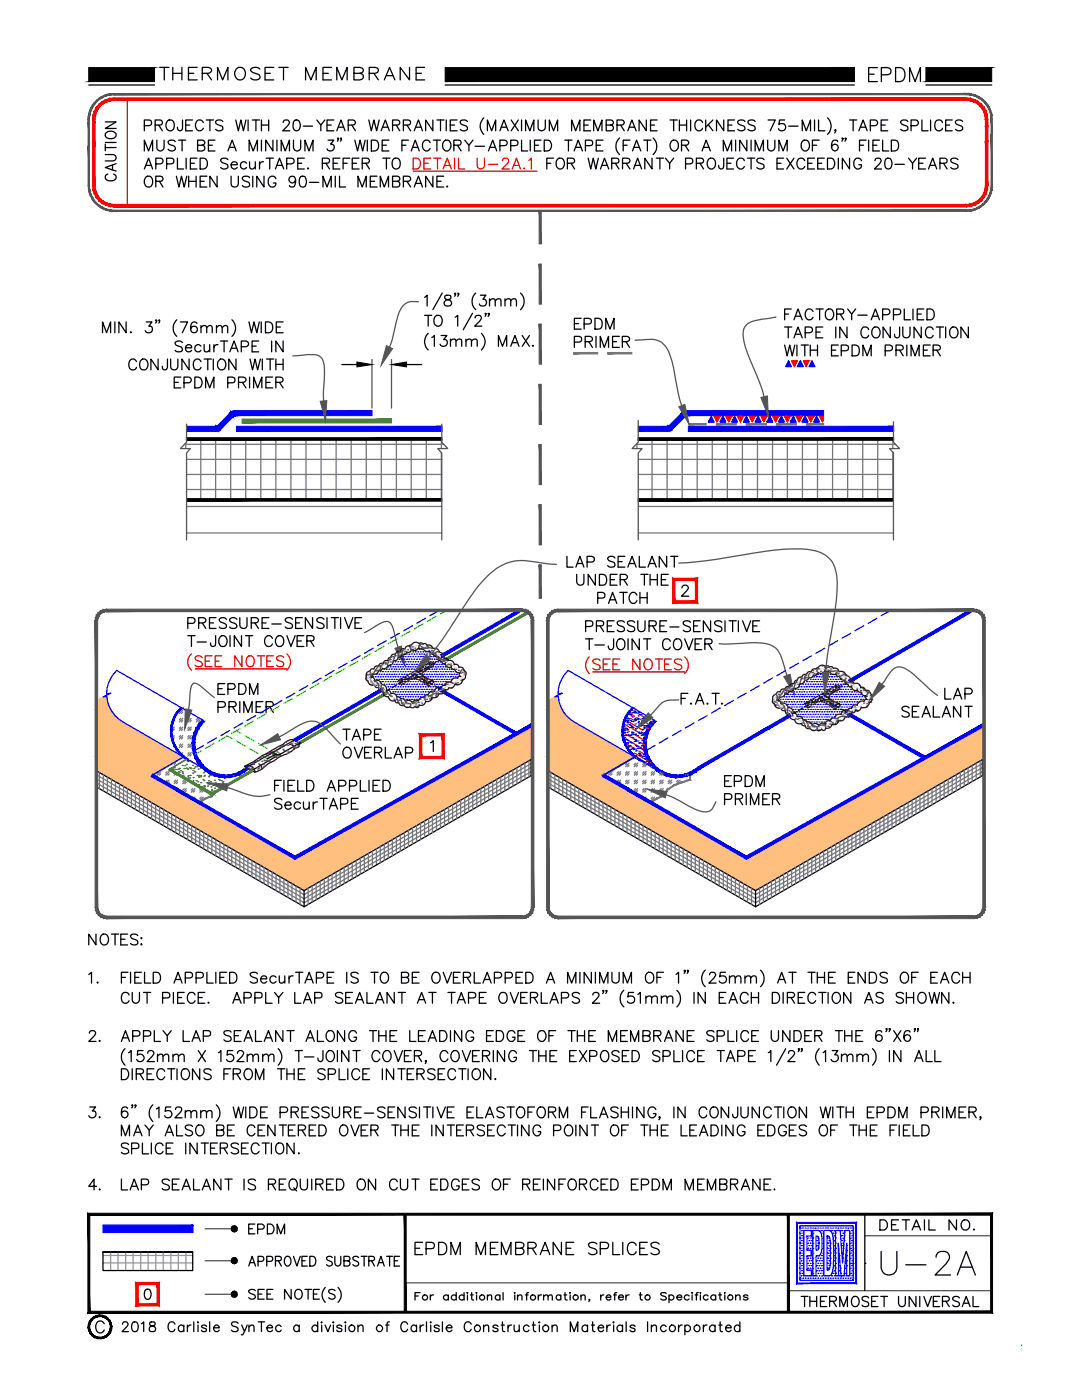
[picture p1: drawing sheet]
<svg xmlns="http://www.w3.org/2000/svg" width="216mm" height="279mm" viewBox="0 0 216 279" stroke-linecap="round" stroke-linejoin="round" font-family="sans-serif">
<defs><g id="words">
<text font-size="8.8" x="174.6" y="255.8">U-2A</text>
<text font-size="6.2" x="172.2" y="17.6">EPDM</text>
<g font-size="5.7">
<text x="30.7" y="17.3">THERMOSET MEMBRANE</text>
<text x="81.5" y="251.5">EPDM MEMBRANE SPLICES</text>
</g>
<g font-size="5.3">
<text x="24" y="37.4" transform="rotate(-90 24 37.4)">CAUTION</text>
<text x="158.7" y="262.1">THERMOSET UNIVERSAL</text>
</g>
<g font-size="4.9">
<text x="48.3" y="247.3">EPDM</text>
<text x="174.3" y="246.6">DETAIL NO.</text>
</g>
</g></defs>
<!-- layer: SECURTAPE 1 -->
<g fill="none" stroke="#1f7f00" stroke-width=".25">
<path d="M87.3 138.2h.1M88 138.2h.1M34.3 153.4h.1M34.6 153.7h.1M34.8 153.2h.1M35 153.6h.1M35.3 153.6h.1M35.6 154h.1M35.6 153.5h.1M35.7 154.1h.1M35.8 153.4h.1M36 153.8h.1"/>
<path d="M36.3 154h.1M36.4 152.8h.1M36.4 154.3h.1M36.4 154.8h.1M36.5 154.8h.1M36.7 153.4h.1M36.9 152.8h.1M37.1 153.3h.1M37.2 152.6h.1M37.2 155.5h.1M37.2 153.4h.1M37.3 151.5l-3.5 2"/>
<path d="M37.4 152h.1M37.4 153.5h.1M37.5 155.1h.1M37.5 155.3h.1M37.5 154.8h.1M37.8 153.2h.1M37.8 151.8h.1M37.9 155.3h.1M37.9 154.8h.1M37.9 151.9h.1M38 153.3h.1M38.1 153.4h.1"/>
<path d="M38.2 152h.1M38.4 152.8h.1M38.5 154.3h.1M38.5 155.9h.1M38.5 153.8h.1M38.5 155.2h.1M38.7 153.4h.1M38.7 156.2h.1M38.8 154h.1M38.9 153.1h.1M39.1 155.8h.1M39.3 153h.1"/>
<path d="M39.3 154.8h.1M39.4 152.8h.1M39.5 156h.1M39.6 153.5h.1M39.6 155h.1M39.6 156.6h.1M39.6 155.1h.1M39.6 154.8h.1M39.8 154.9h.1M40 155h.1M40 154.8h.1M40.1 153.4h.1"/>
<path d="M40.1 156.2h.1M40.4 157h.1M40.5 155.6h.1M40.6 154.2h.1M40.7 155.8h.1M40.7 154.9h.1M40.7 156.8h.1M40.7 157.3h.1M40.8 157h.1M40.8 154.8h.1M41 153.8h.1M41.3 154h.1"/>
<path d="M41.3 156.3h.1M41.4 156.9h.1M41.4 156.4h.1M41.5 156.2h.1M41.6 155h.1M41.6 155.8h.1M41.7 156.6h.1M41.8 158.1h.1M41.8 154.8h.1M42 156h.1M42.1 157h.1M42.2 154.7h.1"/>
<path d="M42.2 154.8h.1M42.2 157.6h.1M42.3 157.8h.1M42.5 156.7h.1M42.5 154.8h.1M42.6 158h.1M42.8 155.7h.1M42.8 157.3h.1M42.9 154.8h.1M42.9 157.8h.1M42.9 156.7h.1M42.9 156.2h.1"/>
<path d="M43.1 157.9h.1M43.2 156.8h.1M43.6 156.6h.1M43.7 155.6h.1M43.7 157.6h.1M43.8 155.7h.1M43.9 156.5h.1M44.1 155.8h.1M44.4 156.2h.1M44.5 156h.1M44.5 156.4h.1M44.7 156.4h.1"/>
<path d="M45.1 156.4h.1M45.1 154.8h.1M45.8 156.2h.1M46.5 154.8h.1M47.9 154.8h.1M48.7 153.4h.1M50.1 153.4h.1M50.8 151.9h.1M52.3 151.9h.1M53 150.5h.1M53.7 151.9h.1M54.4 150.5h.1"/>
<path d="M55.8 150.5h.1M168.3 142.7h.1M169.1 142.7h.1"/>
</g>
<!-- layer: PRIMER -->
<g fill="#767676" stroke="#767676" stroke-width=".2">
<path d="M30.5 154.7l6.2-3.6-.1-.2zM30.1 154.7l6.5-3.8-6.1 3.8zM30.1 154.7l9.7 5.3-9.3-5.3zM30.1 154.7l9.7 5.3v.3zM39.8 160v.3l1.2-1zM39.8 160.3l1.2-1v.2zM41 159.3v.2l.7-.5zM41 159.5l.7-.5 .1 .2z"/>
<path d="M41.7 159h.4l-.3 .2zM41.7 159h.4l-.1-.1zM42 158.9l.4-.1-.3 .2zM42.2 158.7l-.2 .2 .4-.1z"/>
<path d="M42.3 158.7v.2l.1-.1zM42.3 158.7v.2l-.2-.1z"/>
<path d="M42.3 158.7l-.2 .1 .2 .1zM42.3 158.7l.1 .1-.1 .1z"/>
<path d="M33.8 153.6l8.5 5.2v-.2zM33.8 153.4l8.5 5.2-8.5-5z"/>
<path d="M160.9 84.8h3.5v-.3zM160.9 84.5h3.5l-3.5 .3z"/>
<path d="M154.9 84.8h4v-.3zM154.9 84.5h4l-4 .3z"/>
<path d="M148.9 84.8h4v-.3zM148.9 84.5h4l-4 .3z"/>
<path d="M142.9 84.8h4v-.3zM142.9 84.5h4l-4 .3z"/>
<path d="M137.5 84.8h3.4v-.3zM137.5 84.5h3.4l-3.4 .3z"/>
<path d="M120.2 154.7l9.7 5.3-9.3-5.3zM120.2 154.7l9.7 5.3v.3zM129.9 160v.3l1.1-1zM129.9 160.3l1.1-1 .1 .2zM131 159.3l.1 .2 .7-.5zM131.1 159.5l.7-.5v.2z"/>
<path d="M131.8 159l.5-.1-.5 .3zM131.8 159l.5-.1-.2-.1zM132.1 158.8l.5-.2-.3 .3zM132.1 158.8l.5-.2-.1-.1zM132.5 158.5l.4-.3-.3 .4zM132.7 158.1l-.2 .4 .4-.3z"/>
<path d="M133 157.6l-.3 .5 .2 .1zM133 157.6l.2 .1-.3 .5zM133 157.6l.2 .1 1.4-1.1zM133.2 157.7l1.4-1.1 .1 .1zM134.6 156.6l.1 .1 1.2-.6zM134.7 156.7l1.2-.6 .1 .1zM135.9 156.1l.1 .1 1.6-.6zM136 156.2l1.6-.6 .2 .1zM137.6 154.5v1.1l.2 .1zM137.8 154.3v1.4l-.2-1.2zM135.5 155l2.1-.5 .2-.2zM135.4 154.8l2.4-.5-2.3 .7zM134.3 155h1.2l-.1-.2zM134.3 154.8h1.1l-1.1 .2zM133.4 154.8l.9 .2v-.2zM133.4 154.6l.9 .2h-.9zM131.9 154.2l1.5 .6v-.2zM132 154l1.4 .6-1.5-.4zM131.3 153.8l.6 .4 .1-.2zM131.4 153.7l.6 .3-.7-.2zM130.7 153.3l.6 .5 .1-.1zM130.8 153.1l.6 .6-.7-.4zM130.2 153.2l.5 .1 .1-.2zM130.3 153.1h.5l-.6 .1zM126.7 151.2l3.5 2 .1-.1zM126.7 150.9l3.6 2.2-3.6-1.9zM120.6 154.7l6.1-3.5v-.3zM120.2 154.7l6.5-3.8-6.1 3.8z"/>
<path d="M121.3 70.6h4.8v-.3zM121.3 70.3h4.8l-4.8 .3z"/>
<path d="M114.4 70.6h4.9v-.3zM114.4 70.3h4.9l-4.9 .3z"/>
</g>
<g fill="none" stroke="#767676" stroke-width=".25">
<path d="M31.6 154l-.3 .3M32.1 154l-.8 .7M32.1 155.7h.1M32.1 154.4l-.3 .3M33.3 154l-.2 .3M33.3 155.7l-.2 .3M33.8 154l-.7 .7M33.8 155.7l-.7 .6M33.8 152.7l-.3 .3M33.8 154.4l-.3 .3M33.8 156.1l-.3 .3M34.3 145.1l-.1 .1"/>
<path d="M34.3 146.8v.1M34.8 143.4l-.2 .1M34.8 145.1l-.6 .6M34.8 146.8l-.5 .5M34.8 148.5h-.1M34.8 143.8l-.3 .3M34.8 145.5l-.3 .3M34.8 147.2l-.3 .3M34.9 154.2l-.1 .1M35 152.3l-.2 .3M35 155.7l-.2 .3M35 157.4h.1"/>
<path d="M35.1 154.3l-.3 .4M35.4 154.5l-.2 .2M35.4 155.7l-.6 .7M35.4 157.4l-.1 .2M35.4 156.1l-.2 .3M36 141.7l-.2 .3M36 143.4l-.2 .3M36 145.1l-.2 .3M36 146.8l-.2 .3M36 148.5l-.2 .2M36 150.2l-.1 .2M36.5 141.7l-.7 .7"/>
<path d="M36.5 143.4l-.7 .7M36.5 145.1l-.7 .7M36.5 146.8l-.7 .7M36.5 148.5l-.7 .7M36.5 150.2l-.4 .4M36.5 142.1l-.3 .3M36.5 143.8l-.3 .3M36.5 145.5l-.3 .3M36.5 147.2l-.3 .3M36.5 148.9l-.3 .3M36.5 150.6l-.2 .1M36.7 151l.6 .5-3.5 2"/>
<path d="M36.8 155.7l-.3 .3M36.8 157.4l-.3 .3M37.2 155.7l-.7 .7M37.2 157.4l-.7 .7M37.2 156.1l-.3 .3M37.2 157.8l-.3 .3M37.7 142.1l-.2 .3M37.7 143.4l-.2 .3M37.7 145.1l-.2 .3M37.7 146.8l-.2 .3M37.7 148.5l-.2 .2M37.7 150.2l-.2 .3"/>
<path d="M38 142.3l-.1 .1M38.2 143.4l-.7 .7M38.2 145.1l-.7 .7M38.2 146.8l-.7 .7M38.2 148.5l-.7 .7M38.2 150.2l-.7 .7M38.2 151.9l-.1 .1M38.2 143.8l-.3 .3M38.2 145.5l-.3 .3M38.2 147.2l-.3 .3M38.2 148.9l-.3 .3M38.2 150.6l-.3 .3"/>
<path d="M38.3 156.3l-.1 .1M38.5 157.4l-.3 .3M38.5 159.1l-.3 .2M38.9 157.4l-.7 .7M38.9 159.1l-.4 .4M38.9 157.8l-.3 .3M38.9 159.5l-.1 .1M39.2 145.8h.1M39.4 143.4l-.2 .3M39.4 145.1l-.2 .3M39.4 151.9l-.2 .3M39.7 152.1l-.5 .5"/>
<path d="M39.8 143.4l-.6 .7M39.8 143.8l-.2 .3M39.8 152.3l-.2 .3M40.1 157.4l-.3 .3M40.1 159.1l-.3 .3M40.4 157.6l-.6 .5M40.6 159.1l-.8 .7M40.6 157.8l-.3 .3M40.6 159.5l-.3 .3M41.1 153.6v.1M41.4 153.8h-.1M42.3 158.7h.1"/>
<path d="M121.7 154l-.3 .3M122.1 154l-.7 .7M122.1 155.7h.1M122.1 154.4l-.3 .3M123.4 154l-.3 .3M123.4 155.7l-.3 .3M123.8 154l-.7 .7M123.8 155.7l-.6 .6M123.8 152.7l-.3 .3M123.8 154.4l-.3 .3M123.8 156.1l-.3 .3M125.1 152.3l-.3 .3"/>
<path d="M125.1 154l-.3 .3M125.1 155.7l-.3 .3M125.1 157.4h.1M125.5 152.3l-.7 .7M125.5 154l-.7 .7M125.5 155.7l-.7 .7M125.5 157.4l-.1 .2M125.5 152.7l-.3 .3M125.5 154.4l-.3 .3M125.5 156.1l-.3 .3M126.8 151.1l-.3 .2M126.8 152.3l-.3 .3"/>
<path d="M126.8 154l-.3 .3M126.8 155.7l-.3 .3M126.8 157.4l-.3 .3M127.1 151.2l-.1 .1M127.2 152.3l-.7 .7M127.2 154l-.7 .7M127.2 155.7l-.7 .7M127.2 157.4l-.7 .7M127.2 152.7l-.2 .3M127.2 154.4l-.2 .3M127.2 156.1l-.2 .3M127.2 157.8l-.2 .3"/>
<path d="M128.5 152.3l-.3 .3M128.5 154l-.3 .3M128.5 155.7l-.3 .3M128.5 157.4l-.3 .3M128.5 159.1l-.2 .2M128.9 152.3l-.7 .7M128.9 154l-.7 .7M128.9 155.7l-.7 .7M128.9 157.4l-.7 .7M128.9 159.1l-.3 .4M128.9 152.7l-.2 .3M128.9 154.4l-.2 .3"/>
<path d="M128.9 156.1l-.2 .3M128.9 157.8l-.2 .3M128.9 159.5l-.1 .1M130 153h-.1M130.2 154l-.3 .3M130.2 155.7l-.3 .3M130.2 157.4l-.3 .3M130.2 159.1l-.3 .3M130.6 154l-.7 .7M130.6 155.7l-.7 .7M130.6 157.4l-.7 .7M130.6 159.1l-.7 .7"/>
<path d="M130.6 154.4l-.2 .3M130.6 156.1l-.2 .3M130.6 157.8l-.2 .3M130.6 159.5l-.2 .3M131.8 154l-.2 .3M131.9 155.7l-.3 .3M131.9 157.4l-.3 .3M132.1 154.2l-.5 .5M132.3 155.7l-.7 .7M132.3 157.4l-.7 .7M132.3 154.4l-.2 .3M132.3 156.1l-.2 .3"/>
<path d="M132.3 157.8l-.2 .3M133.3 154.7h.1M133.6 155.7l-.3 .3M134 155.7l-.7 .7M134 156.1l-.3 .3M135.3 155.7l-.3 .3M135.7 155.7l-.7 .7M135.7 156.1l-.2 .3M136.8 154.6l-.1 .1M137 155.7l-.2 .2M137.3 154.5l-.2 .2M137.4 155.7h.1"/>
</g>
<!-- layer: NOTES -->
<g fill="none" stroke="#000" stroke-width=".25">
<path d="M28.8 25.1l1.3-.1 .1-.3-.1-.7-1.3-.1v2.2M28.8 30.1v-2.1l.8 2.1 .9-2.1v2.1M28.8 33.7l.8-2.1 .9 2.1M29.1 33h1.1M29.2 35.2a1.01 1.01 0 0 1 1.2 .4 1.01 1.01 0 0 1 0 1.2 .81 .81 0 0 1-.9 .5 .81 .81 0 0 1-.7-.8 1.5 1.5 0 0 1 .4-1.3zM31 25l1.2-.1 .2-.4-.1-.3-.4-.3h-.9v2.2M31.1 32.7h.9a.57 .57 0 0 0 .5-.6 .57 .57 0 0 0-.5-.5h-.9v2.1M31.1 36.2h.9a.51 .51 0 0 0 .4-.8l-.4-.2h-.9v2.1M31.3 28v1.5a.72 .72 0 0 0 .7 .6 .72 .72 0 0 0 .7-.6v-1.5M31.7 25l.7 1.1M31.8 36.2l.7 1.1M33.2 32.7l1.3-.1a.56 .56 0 0 0 .2-.6 .56 .56 0 0 0-.5-.4h-1v2.1"/>
<path d="M33.3 24.2a.8 .8 0 0 1 .9-.2 .8 .8 0 0 1 .6 .8 .91 .91 0 0 1-.2 1 .91 .91 0 0 1-1.1 .2 1.3 1.3 0 0 1-.2-1.8zM35 28.3a.82 .82 0 0 0-1.5 .2l.5 .4 .6 .2a.52 .52 0 0 1 .4 .4 .52 .52 0 0 1-.2 .5 .9 .9 0 0 1-1.3-.2M35.2 35.2l.5 2.1 .5-2.1 .6 2.1 .5-2.1M35.4 31.6v2.1h1.2M35.6 28h1.5M36.3 28v2.1M36.4 23.9v1.7a.51 .51 0 0 1-.8 .4l-.2-.6M37.1 25h.8M37.1 31.6v2.1M37.6 35.2v2.1M37.6 36.2h1.5M38 32.6h.8"/>
<path d="M38.4 23.9h-1.3v2.2h1.3M39.1 35.2v2.1M39.3 31.6h-1.3v2.1h1.3M39.4 29h1a.51 .51 0 0 0 .3-.8l-.3-.2h-1v2.1h1a.57 .57 0 0 0 .5-.5 .57 .57 0 0 0-.5-.6M39.9 31.6h.8a1.15 1.15 0 0 1 .7 1 1.15 1.15 0 0 1-.7 1.1h-.8zM39.9 36.2h.8M40.6 24.5a.81 .81 0 0 0-.9-.6 .81 .81 0 0 0-.7 .9 .91 .91 0 0 0 .3 1.1 .91 .91 0 0 0 1.1-.1l.2-.2M41.2 23.9h1.4M41.3 35.2h-1.4v2.1h1.4M41.6 29h.8M41.9 23.9v2.2M42.9 28h-1.3v2.1h1.3"/>
<path d="M43.3 35.2v2.1l-1.4-2.1v2.1M44.5 24.2a.82 .82 0 0 0-1.5 .3 2.04 2.04 0 0 0 1.4 .8l.1 .5a.97 .97 0 0 1-1.5 0M45.5 30.1l.8-2.1 .8 2.1M45.5 31.9a.82 .82 0 0 0-1.5 .2l.5 .4 .9 .4 .1 .5a.97 .97 0 0 1-1.5 0M45.8 29.4h1M46.1 32.9h1.2a.63 .63 0 0 0-.7-.6 .63 .63 0 0 0-.5 .8 .66 .66 0 0 0 .5 .6 .66 .66 0 0 0 .7-.3M46.1 35.2v1.5a.72 .72 0 0 0 .7 .6 .72 .72 0 0 0 .8-.6v-1.5M47 23.9l.6 2.2 .5-2.2 .5 2.2 .5-2.2M49.2 32.6a.69 .69 0 0 0-1-.1 .69 .69 0 0 0 0 1 .69 .69 0 0 0 1-.1M49.5 23.9v2.2M49.7 30.1v-2.1l.8 2.1 .9-2.1v2.1M49.8 32.3l.1 1.3 .5 .1 .5-.4"/>
<path d="M49.8 35.5a.83 .83 0 0 0-1.4 .2l.4 .4 .6 .2a.58 .58 0 0 1 .4 .7 .97 .97 0 0 1-1.4 0M50.3 23.9h1.5M50.4 35.2v2.1M50.9 32.3v1.4M51.1 23.9v2.2M51.8 32.3v1.4M52.2 25h1.4M52.2 23.9v2.2M52.2 28v2.1M52.6 32.3a.65 .65 0 0 0-.8 .6M52.7 35.2v2.1l-1.5-2.1v2.1M53.1 31.6h1.4"/>
<path d="M53.6 23.9v2.2M53.8 31.6v2.1M54.5 28v2.1l-1.5-2.1v2.1M55 33.7l.8-2.1 .8 2.1M55 35.7a.78 .78 0 0 0-.8-.5 .78 .78 0 0 0-.7 .8 .96 .96 0 0 0 .2 1 .96 .96 0 0 0 1.1 .2l.2-.2v-.5h-.5M55.3 28v2.1M55.3 33h1M56.1 30.1v-2.1l.8 2.1 .9-2.1v2.1M56.5 24.5l.2-.5 .2-.1 .6 .1a.47 .47 0 0 1 .1 .8l-1.2 1.3h1.4M57.2 32.7l1.3-.1a.58 .58 0 0 0 0-.9l-1.3-.1v2.1M58.6 28v1.5a.72 .72 0 0 0 .7 .6 .72 .72 0 0 0 .7-.6v-1.5M58.8 24a.71 .71 0 0 1 1 .4 1.09 1.09 0 0 1-.7 1.7 1.43 1.43 0 0 1-.3-2.1z"/>
<path d="M59 35.9a.68 .68 0 0 1-.9 .6 .68 .68 0 0 1-.3-1.1 .68 .68 0 0 1 1.1 .1 1.96 1.96 0 0 1-.2 1.7 .66 .66 0 0 1-.9-.2M59.4 32.6h.8M60 35.2a.71 .71 0 0 1 1 .4 1.75 1.75 0 0 1-.2 1.6 .74 .74 0 0 1-1-.3 1.95 1.95 0 0 1 .2-1.7zM60.5 25.2h1.9M60.7 31.6h-1.3v2.1h1.3M60.8 30.1v-2.1l.9 2.1 .8-2.1v2.1M61.4 33.5v.2l.2-.1M61.7 36.4h1.9M63.2 23.9l.8 1.1 .8-1.1M64 25v1.1M64.3 32.6l1.2-.1 .3-.3-.1-.4-.5-.2h-.9v2.1M64.4 37.3v-2.1l.8 2.1 .9-2.1v2.1"/>
<path d="M65 32.6l.8 1.1M65.2 25h.9M65.5 28h1.1l-.6 .8a.72 .72 0 0 1 .6 1 .72 .72 0 0 1-1.2 .1l-.2-.2M66.5 32.6h.8M66.6 23.9h-1.4v2.2h1.4M66.9 35.2v2.1M67.2 26.1l.8-2.2 .8 2.2M67.5 27.6l-.1 .2-.1-.2h.2l-.2 .6M67.5 25.4h1.1M67.7 35.2v2.1h1.3M67.8 31.6h-1.3v2.1h1.3M68.1 27.6l-.1 .2-.1-.2h.2l-.2 .6"/>
<path d="M68.5 32.6h.8M69.5 25h.9a.51 .51 0 0 0 .4-.8l-.4-.3h-.9v2.2M69.8 31.6h-1.3v2.1M70.2 25l.7 1.1M70.3 32.6h.8M70.8 28l.5 2.1 .6-2.1 .5 2.1 .5-2.1M71.4 37.3v-2.1l.9 2.1 .8-2.1v2.1M71.6 31.6h-1.3v2.1h1.3M72.3 32.6h.9a.57 .57 0 0 0 .5-.6l-.2-.3-1.2-.1v2.1M73 32.6l.7 1.1M73.3 28v2.1M73.6 23.9l.5 2.2 .5-2.2 .6 2.2 .5-2.2"/>
<path d="M73.9 36.2h.8M74.1 28h.7a1.15 1.15 0 0 1 .8 1 1.15 1.15 0 0 1-.8 1.1h-.7zM75.2 35.2h-1.3v2.1h1.3M75.9 37.3v-2.1l.8 2.1 .8-2.1v2.1M76 26.1l.9-2.2 .8 2.2M76.3 29h.8M76.4 25.4h1M76.4 31.6h1.4M77.1 31.6v2.1M77.6 28h-1.3v2.1h1.3M78.3 25l1.3-.1 .2-.4-.1-.3-.4-.3h-1v2.2M78.3 36.2l1.3-.1a.51 .51 0 0 0 0-.9h-1.3v2.1h1a.57 .57 0 0 0 .5-.5 .57 .57 0 0 0-.5-.6"/>
<path d="M78.4 31.9a.8 .8 0 0 1 .9-.3 .8 .8 0 0 1 .6 .8 .91 .91 0 0 1-.2 1 .91 .91 0 0 1-1.1 .2 1.44 1.44 0 0 1-.2-1.7zM79.1 25l.7 1.1M80.2 29h.8M80.5 25l1.2-.1 .2-.4-.1-.3-.4-.3h-.9v2.2M80.5 36.2l1.2-.1a.51 .51 0 0 0 0-.9h-1.2v2.1M81.2 25l.7 1.1M81.2 36.2l.7 1.1M81.5 28h-1.3v2.1M82.1 30.1l.8-2.1 .8 2.1M82.4 29.4h1M82.6 26.1l.9-2.2 .8 2.2M82.6 37.3l.9-2.1 .8 2.1"/>
<path d="M82.9 25.4h1.1M82.9 36.6h1.1M85.8 28.5a.78 .78 0 0 0-.9-.5 .78 .78 0 0 0-.6 .8 .95 .95 0 0 0 .2 1 .95 .95 0 0 0 1 .2l.3-.4M86.4 23.9v2.2l-1.5-2.2v2.2M86.4 35.2v2.1l-1.5-2.1v2.1M86.5 28h1.4M87.2 23.9h1.4M87.2 28v2.1M87.2 36.2h.8M87.9 23.9v2.2M88.5 28.3a.8 .8 0 0 1 .9-.3 .8 .8 0 0 1 .6 .8 .95 .95 0 0 1-.2 1 .95 .95 0 0 1-1.1 .2 1.3 1.3 0 0 1-.2-1.7zM88.5 35.2h-1.3v2.1h1.3"/>
<path d="M89 23.9v2.2M89.3 37.1l-.2 .1h.2M89.8 25h.9M90.6 29l1.2-.1 .2-.3-.1-.4-.4-.2h-.9v2.1M91.2 23.9h-1.4v2.2h1.4M91.3 29l.7 1.1M92.7 28l.9 1 .8-1M93.3 24.2a.82 .82 0 0 0-1.5 .3l.2 .3 1.1 .4 .2 .3a.74 .74 0 0 1-.5 .6 .74 .74 0 0 1-.8-.1l-.2-.2M93.6 29v1.1M94.8 29.2h1.9M96.5 23.5a2.23 2.23 0 0 0 0 3.3M97.3 26.1v-2.2l.8 2.2 .8-2.2v2.2"/>
<path d="M97.5 30.1l.8-2.1 .8 2.1M97.8 29.4h1M99.8 26.1l.8-2.2 .8 2.2M99.8 29.1h.9l.3-.1 .2-.3a.6 .6 0 0 0-.5-.7h-.9v2.1M100 25.4h1.1M101.9 29.1h.9l.3-.1 .2-.3a.6 .6 0 0 0-.5-.7h-.9v2.1M102 23.9l1.4 2.2M103.4 23.9l-1.4 2.2M104.1 28v2.1h1.2M104.1 23.9v2.2M104.9 26.1v-2.2l.8 2.2 .8-2.2v2.2M105.8 28v2.1"/>
<path d="M106.7 29h.8M107.4 23.9v1.6a.72 .72 0 0 0 .7 .6 .72 .72 0 0 0 .7-.6v-1.6M108 28h-1.3v2.1h1.3M108.6 28h.7a1.15 1.15 0 0 1 .8 1 1.15 1.15 0 0 1-.8 1.1h-.7zM109.1 32.6h.8M109.6 26.1v-2.2l.9 2.2 .8-2.2v2.2M110.5 31.6h-1.4v2.1M111.2 31.9a.8 .8 0 0 1 .9-.3 .8 .8 0 0 1 .5 .8 .91 .91 0 0 1-.3 1.1 .91 .91 0 0 1-1.1-.1 1.45 1.45 0 0 1 0-1.5zM112.7 28h1.4M113.2 32.6l1.2-.1 .3-.3-.1-.4-.5-.2h-.9v2.1M113.4 28v2.1M113.9 32.6l.8 1.1"/>
<path d="M114.1 26.1v-2.2l.8 2.2 .8-2.2v2.2M114.6 30.1l.8-2.1 .8 2.1M114.9 29.4h1M116.5 25h.9M116.8 29.1l1.3-.1 .2-.3-.2-.6-1.3-.1v2.1M117.4 31.6l.5 2.1 .5-2.1 .5 2.1 .5-2.1M117.9 23.9h-1.4v2.2h1.4M118.5 26.1v-2.2l.8 2.2 .8-2.2v2.2M119 29h.8M119.8 33.7l.8-2.1 .9 2.1M120.1 33h1.1M120.3 28h-1.3v2.1h1.3"/>
<path d="M121 25h.9a.51 .51 0 0 0 .4-.8l-.4-.3h-.9v2.2h.9a.57 .57 0 0 0 .5-.6 .57 .57 0 0 0-.5-.5M122.1 32.6l1.2-.1 .2-.3-.1-.4-.4-.2h-.9v2.1M122.8 32.6l.7 1.1M123.1 25h1a.51 .51 0 0 0 .3-.8l-.3-.3h-1v2.2M123.6 27.5a2.23 2.23 0 0 0 0 3.3M123.8 25l.8 1.1M124.2 32.6h1a.57 .57 0 0 0 .5-.6l-.2-.3-1.3-.1v2.1M124.3 29h.9M124.9 32.6l.8 1.1M125.3 26.1l.8-2.2 .8 2.2M125.6 25.4h1M125.7 28h-1.4v2.1"/>
<path d="M126.2 30.1l.8-2.1 .9 2.1M126.4 33.7l.8-2.1 .8 2.1M126.5 29.4h1M126.7 33h1M128.5 28h1.4M129 23.9v2.2l-1.5-2.2v2.2M129.2 28v2.1M129.8 25h.8M130.1 31.6v2.1l-1.4-2.1v2.1M130.3 27.5a2.23 2.23 0 0 1 0 3.3M131 31.6h1.4M131.1 23.9h-1.3v2.2h1.3"/>
<path d="M131.7 31.6v2.1M132.8 31.6l.8 1 .8-1M133.6 32.6v1.1M133.7 23.9h1.4M133.9 28.3a.8 .8 0 0 1 .9-.3 .8 .8 0 0 1 .6 .8 .95 .95 0 0 1-.3 1 .95 .95 0 0 1-1 .2 1.3 1.3 0 0 1-.2-1.7zM134.4 23.9v2.2M135.6 25h1.4M135.6 23.9v2.2M136 29h.9a.51 .51 0 0 0 .4-.8l-.4-.2h-.9v2.1M136.7 29l.7 1.1M136.8 32.7l1.2-.1a.56 .56 0 0 0 .2-.6 .56 .56 0 0 0-.5-.4h-.9v2.1M137 23.9v2.2"/>
<path d="M137.8 23.9v2.2M139 32.6l1.2-.1 .2-.3-.1-.4-.4-.2h-.9v2.1M139.7 32.6l.7 1.1M140.1 30.1l.8-2.1 .8 2.1M140.2 24.5a.78 .78 0 0 0-.9-.6 .78 .78 0 0 0-.6 .9 .91 .91 0 0 0 .2 1.1 .91 .91 0 0 0 1.2-.1l.1-.2M140.4 29.4h1M140.8 23.9v2.2M141.3 31.9a.8 .8 0 0 1 .9-.3 .8 .8 0 0 1 .6 .8 .91 .91 0 0 1-.3 1.1 .91 .91 0 0 1-1.2-.1 1.45 1.45 0 0 1 0-1.5zM141.3 24.9l1 1.2M142.3 23.9l-1.5 1.5M144.3 30.1v-2.1l.8 2.1 .9-2.1v2.1M144.4 23.9v2.2l-1.4-2.2v2.2"/>
<path d="M144.4 31.6v1.6a.51 .51 0 0 1-.8 .4l-.2-.6M145 32.6h.9M145.3 25h.8M146.4 31.6h-1.4v2.1h1.4M146.6 23.9h-1.3v2.2h1.3M146.8 28v2.1M148.5 32.1a.78 .78 0 0 0-.9-.5 .78 .78 0 0 0-.6 .8 .91 .91 0 0 0 .3 1.1 .91 .91 0 0 0 1.1-.1l.1-.2M148.6 24.2a.82 .82 0 0 0-1.4 .3 1.35 1.35 0 0 0 1.2 .7l.2 .3v.3a.97 .97 0 0 1-1.4 0M149 28v2.1l-1.4-2.1v2.1M149.2 31.6h1.4M149.9 28v2.1M149.9 31.6v2.1"/>
<path d="M150.7 24.2a.83 .83 0 0 0-1.5 .3l.5 .4 .8 .3 .2 .6a.97 .97 0 0 1-1.5 0M150.7 30.1v-2.1l.8 2.1 .8-2.1v2.1M152.5 31.9a.82 .82 0 0 0-1.5 .2 1.35 1.35 0 0 0 1.2 .7l.3 .3v.3a.97 .97 0 0 1-1.5 0M153.2 28v1.5a.72 .72 0 0 0 .7 .6 .72 .72 0 0 0 .7-.6v-1.5M153.3 23.9h1.4l-1 2.2M155 32.6h.8M155.4 30.1v-2.1l.9 2.1 .8-2.1v2.1M156.4 31.6h-1.4v2.1h1.4M156.6 23.9h-1.1l-.1 1a.76 .76 0 0 1 1.2-.1 .76 .76 0 0 1-.1 1.2 .76 .76 0 0 1-1.2-.3M157 31.6l1.4 2.1M157.4 25.2h1.8M158.4 31.6l-1.4 2.1"/>
<path d="M160.1 26.1v-2.2l.8 2.2 .8-2.2v2.2M160.1 28.3a.8 .8 0 0 1 .9-.3 .8 .8 0 0 1 .5 .8 .95 .95 0 0 1-.2 1 .95 .95 0 0 1-1 .2 1.3 1.3 0 0 1-.2-1.7zM160.6 32.1a.81 .81 0 0 0-.9-.5 .81 .81 0 0 0-.7 .8 .91 .91 0 0 0 .3 1.1 .91 .91 0 0 0 1.2-.1l.1-.2M161.2 32.6h.8M162.1 29h.9M162.5 31.6h-1.3v2.1h1.3M162.5 23.9v2.2M163.2 32.6h.8M163.3 23.9v2.2h1.3M163.5 28h-1.4v2.1M164.5 31.6h-1.3v2.1h1.3M165.1 23.5a2.23 2.23 0 0 1 0 3.3"/>
<path d="M165.1 31.6h.7a1.15 1.15 0 0 1 .8 1 1.15 1.15 0 0 1-.8 1.1h-.7zM166.8 26l-.2 .1v-.1h.2l-.2 .5M167.1 28.3a.62 .62 0 0 0-.8-.2 1.23 1.23 0 0 0 .3 2 .67 .67 0 0 0 .7-.7 .67 .67 0 0 0-.7-.6 .67 .67 0 0 0-.7 .6M167.3 31.6v2.1M168.2 27.6l-.1 .2-.1-.2h.2l-.2 .6M168.8 27.6l-.1 .2-.1-.2h.2l-.2 .6M169.5 31.6v2.1l-1.4-2.1v2.1M169.5 23.9h1.5M170.2 23.9v2.2M171.4 26.1l.8-2.2 .8 2.2M171.5 29h.8M171.7 25.4h1"/>
<path d="M171.9 32.1a.78 .78 0 0 0-.9-.5 .78 .78 0 0 0-.6 .8 .91 .91 0 0 0 .2 1.1 .91 .91 0 0 0 1.2-.1l.1-.5h-.5M172.8 28h-1.3v2.1M173.3 28v2.1M173.7 25.1h.9a.57 .57 0 0 0 .5-.6 .57 .57 0 0 0-.5-.6h-.9v2.2M174.2 29h.8M174.6 32.1l.2-.4h.8a.47 .47 0 0 1 .1 .7l-1.2 1.3h1.4M175.5 28h-1.3v2.1h1.3M175.8 25h.8M176.1 28v2.1h1.2M176.8 31.7a.71 .71 0 0 1 1.1 .3 1.09 1.09 0 0 1-.8 1.7 1.43 1.43 0 0 1-.3-2zM177.1 23.9h-1.3v2.2h1.3M177.9 28h.7a1.15 1.15 0 0 1 .7 1 1.15 1.15 0 0 1-.7 1.1h-.7z"/>
<path d="M178.6 32.8h1.8M181.2 24.2a.82 .82 0 0 0-1.5 .3 2.04 2.04 0 0 0 1.4 .8l.1 .5a.97 .97 0 0 1-1.5 0M181.3 31.6l.8 1 .8-1M181.8 25.1h.9a.57 .57 0 0 0 .6-.6 .57 .57 0 0 0-.6-.6h-.9v2.2M182.1 32.6v1.1M183.3 32.6h.9M184 23.9v2.2h1.2M184.7 31.6h-1.4v2.1h1.4M185.3 33.7l.8-2.1 .8 2.1M185.6 33h1M185.7 23.9v2.2M187.6 32.6l1.2-.1 .2-.3-.1-.4-.4-.2h-.9v2.1"/>
<path d="M188.1 24.5a.78 .78 0 0 0-.9-.6 .78 .78 0 0 0-.7 .9 .91 .91 0 0 0 .2 1 .91 .91 0 0 0 1.1 .2l.3-.4M188.3 32.6l.7 1.1M188.7 25h.8M190 23.9h-1.3v2.2h1.3M191.1 31.9a.82 .82 0 0 0-1.4 .2 2.04 2.04 0 0 0 1.4 .8v.5a.97 .97 0 0 1-1.4 0M192.1 24.2a.82 .82 0 0 0-1.5 .3 1.35 1.35 0 0 0 1.3 .7l.2 .3v.3a.97 .97 0 0 1-1.5 0M68.2 72.8h3M81.1 72.8h3M136.1 117.3l.1-.3 .3-.2 .6 .1a.46 .46 0 0 1 .1 .7l-1.2 1.4h1.4M37.5 124.4h.9a.57 .57 0 0 0 .5-.6 .57 .57 0 0 0-.5-.5h-.9v2.1M37.5 126.9h1.4M38.2 126.9v2.1"/>
<path d="M39.3 128.1h1.9M39.6 124.3h1a.58 .58 0 0 0 .5-.6l-.5-.4h-1v2.1M40.4 124.3l.7 1.1M41.8 124.3h.8M43 126.9l-.1 1.9-.3 .2-.4-.1-.2-.6M43.1 123.3h-1.3v2.1h1.3M43.5 137.4h.8M44 127a1.04 1.04 0 0 1 1.3 .4 1.04 1.04 0 0 1-.2 1.3 .8 .8 0 0 1-.9 .3 .8 .8 0 0 1-.5-.8 1.33 1.33 0 0 1 .3-1.2zM44.8 136.4h-1.3v2.2h1.3M45.2 123.6a.8 .8 0 0 0-.8-.4 .8 .8 0 0 0-.7 .6l.5 .4a1.14 1.14 0 0 1 1 .6v.3a.97 .97 0 0 1-1.5 0M45.5 137.6h.9a.57 .57 0 0 0 .5-.6 .57 .57 0 0 0-.5-.6h-.9v2.2M45.9 126.9v2.1"/>
<path d="M47.3 123.6a.8 .8 0 0 0-.8-.4 .8 .8 0 0 0-.7 .6l.2 .3 .8 .3a.55 .55 0 0 1 .2 .9 1.04 1.04 0 0 1-1.2-.2M47.6 136.4h.8a1.15 1.15 0 0 1 .7 1.1 1.15 1.15 0 0 1-.7 1.1h-.8zM47.9 123.3v1.5a.73 .73 0 0 0 .7 .6 .73 .73 0 0 0 .7-.6v-1.5M48.2 126.9v2.1l-1.4-2.1v2.1M49 126.9h1.4M49.7 126.9v2.1M49.8 138.6v-2.2l.8 2.2 .8-2.2v2.2M50.1 124.3h1a.58 .58 0 0 0 .5-.6l-.5-.4h-1v2.1M50.9 124.3l.7 1.1M52.3 124.3h.8M53.7 123.3h-1.4v2.1h1.4M54.2 124.5h1.9"/>
<path d="M54.4 127.4a.8 .8 0 0 0-.9-.5 .8 .8 0 0 0-.7 .8 .95 .95 0 0 0 .2 1 .95 .95 0 0 0 1 .2l.4-.4M55.2 127.2a.79 .79 0 0 1 .9-.3 .79 .79 0 0 1 .5 .8 .95 .95 0 0 1-.2 1 .95 .95 0 0 1-1 .2 1.3 1.3 0 0 1-.2-1.7zM57.2 126.9l.9 2.1 .8-2.1M58.3 123.6a.8 .8 0 0 0-.7-.4 .8 .8 0 0 0-.7 .6l.2 .3 .9 .3a.55 .55 0 0 1 .2 .9 1.08 1.08 0 0 1-1.3-.2M59 124.3h.8M59.3 127.9h.8M60.3 123.3h-1.3v2.1h1.3M60.6 126.9h-1.3v2.1h1.3M61.2 127.9l1.3-.1 .2-.3-.1-.4-.4-.2h-1v2.1M61.9 127.9l.8 1.1M62.4 123.3v2.1l-1.5-2.1v2.1M64.7 123.6a.8 .8 0 0 0-.8-.4 .8 .8 0 0 0-.7 .6l.2 .3 .8 .3a.55 .55 0 0 1 .2 .9 1.04 1.04 0 0 1-1.2-.2"/>
<path d="M65.2 123.3v2.1M66.1 123.3h1.4M66.8 123.3v2.1M68 123.3v2.1M68.8 123.3l.8 2.1 .8-2.1M70.8 124.3h.8M72.2 123.3h-1.4v2.1h1.4M116.9 125l1.2-.1a.56 .56 0 0 0 .2-.6 .56 .56 0 0 0-.5-.4h-.9v2.2M116.9 127.5h1.4M117.6 127.5v2.2M118.7 128.7h1.9M119 124.9l1.3-.1 .2-.3-.1-.4-.5-.2h-.9v2.2"/>
<path d="M119.7 124.9l.8 1.2M121.2 124.9h.8M122.4 127.5v1.6l-.1 .3a.47 .47 0 0 1-.8 0l-.1-.5M122.5 123.9h-1.3v2.2h1.3M123.2 127.8a.8 .8 0 0 1 1-.3 .8 .8 0 0 1 .5 .8 .96 .96 0 0 1-.2 1 .96 .96 0 0 1-1 .3 1.34 1.34 0 0 1-.3-1.8zM124.6 124.2a.82 .82 0 0 0-1.4 .2 1.35 1.35 0 0 0 1.2 .7l.2 .3v.4a.97 .97 0 0 1-1.4 0M125.3 127.5v2.2M126.6 124.2a.82 .82 0 0 0-1.4 .2l.4 .4 .9 .4 .1 .6a.97 .97 0 0 1-1.4 0M127.3 123.9v1.5a.72 .72 0 0 0 .7 .7 .72 .72 0 0 0 .7-.7v-1.5M127.6 127.5v2.2l-1.5-2.2v2.2M128.4 127.5h1.5M129.1 127.5v2.2"/>
<path d="M129.5 124.9l1.3-.1 .2-.3-.1-.4-.5-.2h-.9v2.2M130.2 124.9l.8 1.2M131.7 124.9h.8M133 123.9h-1.3v2.2h1.3M133.7 125.1h1.8M133.7 128a.78 .78 0 0 0-.8-.5 .78 .78 0 0 0-.7 .8 .96 .96 0 0 0 1 1.4l.5-.6M134.8 127.6a1.06 1.06 0 0 1 1.2 .4 1.06 1.06 0 0 1-.2 1.4 .8 .8 0 0 1-.9 .2 .8 .8 0 0 1-.5-.8 1.36 1.36 0 0 1 .4-1.2zM135.9 139.4h.9M136.6 127.5l.9 2.2 .8-2.2M137.3 138.4h-1.4v2.1M137.8 124.2a.82 .82 0 0 0-1.5 .2 1.35 1.35 0 0 0 1.3 .7l.2 .3v.4a.97 .97 0 0 1-1.5 0M138.4 124.9h.8"/>
<path d="M138.7 128.5h.8M139.1 139.8h1M139.7 123.9h-1.3v2.2h1.3M140 127.5h-1.3v2.2h1.3M140.6 128.5l1.3-.1a.51 .51 0 0 0 0-.8l-1.3-.1v2.2M141.4 128.5l.7 1.2M141.8 123.9v2.2l-1.5-2.2v2.2M142.1 138.4h1.4M142.8 138.4v2.1M144 124.2a.82 .82 0 0 0-1.4 .2l.4 .4 .9 .4 .1 .6a.97 .97 0 0 1-1.4 0M144.7 123.9v2.2M145.5 123.9h1.4"/>
<path d="M146.2 123.9v2.2M147.3 123.9v2.2M148.2 123.9l.8 2.2 .8-2.2M150.2 124.9h.9M151.6 123.9h-1.4v2.2h1.4M43.5 141.2l1.3-.2a.58 .58 0 0 0 0-.9l-1.3-.1v2.2M45.7 141h.9a.57 .57 0 0 0 .5-.6l-.2-.3-1.2-.1v2.2M46.4 141l.7 1.2M47.9 140v2.2M48.7 142.2v-2.2l.8 2.2 .8-2.2v2.2M51.1 141h.9M52.5 140h-1.4v2.2h1.4"/>
<path d="M53.1 141h.9a.57 .57 0 0 0 .5-.6l-.2-.3-1.2-.1v2.2M53.8 141l.7 1.2M54.8 156.7h.8M56.1 155.7h-1.3v2.2M56.2 159.6a.82 .82 0 0 0-1.4 .2 1.35 1.35 0 0 0 1.2 .8l.2 .3v.3a.97 .97 0 0 1-1.4 0M56.7 155.7v2.2M57.5 156.7h.8M58.8 155.7h-1.3v2.2h1.3M59.4 155.7v2.2h1.3M61.2 155.7h.7a1.15 1.15 0 0 1 .8 1.1 1.15 1.15 0 0 1-.8 1.1h-.7zM63.9 159.3h1.4M64.6 159.3v2.2"/>
<path d="M65.3 157.9l.8-2.2 .8 2.2M65.6 157.2h1M67.6 156.9l1.2-.2a.58 .58 0 0 0 0-.9l-1.2-.1v2.2M68.4 145.5h1.5M68.6 149.5l.5-.4a1.14 1.14 0 0 1 1 .8 1.14 1.14 0 0 1-.4 1.3 1.04 1.04 0 0 1-1.2-.4 1.04 1.04 0 0 1 .1-1.3zM69.1 145.5v2.2M69.7 156.9l1.3-.2a.58 .58 0 0 0 0-.9l-1.3-.1v2.2M70.3 147.7l.8-2.2 .8 2.2M70.6 147h1M70.7 149.1l.8 2.2 .9-2.2M71.5 159.3h-1.4v2.2h1.4M71.9 155.7v2.2h1.2"/>
<path d="M72.6 146.7l1.2-.2a.54 .54 0 0 0 0-.8l-1.2-.2v2.2M72.7 150.2h.9M73.6 155.7v2.2M74.1 149.1h-1.4v2.2h1.4M74.4 156.7h.9M74.7 150.2h1a.58 .58 0 0 0 .5-.7l-.5-.4h-1v2.2M74.7 146.5h.8M75.5 150.2l.7 1.1M75.8 155.7h-1.4v2.2h1.4M76 145.5h-1.3v2.2h1.3M76.4 155.7h.7a1.15 1.15 0 0 1 .8 1.1 1.15 1.15 0 0 1-.8 1.1h-.7zM76.9 149.1v2.2h1.2"/>
<path d="M78.6 151.3l.9-2.2 .8 2.2M78.9 150.6h1.1M80.9 150.3h.9a.57 .57 0 0 0 .5-.4 .57 .57 0 0 0-.1-.6l-.4-.2h-.9v2.2M85.9 148.2l.6-.4v2.2M137.9 140.3l-.1 .1h.2M138.8 140.5l.8-2.1 .8 2.1M141.2 140.3l-.1 .1h.2M144 140.3l-.1 .1h.3M144.6 159.5h.9a.57 .57 0 0 0 .5-.5 .57 .57 0 0 0-.5-.6h-.9v2.2M144.6 155.9h.8M145.9 154.8h-1.3v2.2h1.3M146.5 155.9h1.3l.2-.4-.1-.5-.4-.2h-1v2.2"/>
<path d="M146.7 159.5l1.3-.2a.47 .47 0 0 0 0-.8l-1.3-.1v2.2M147.5 159.5l.7 1.1M148.7 154.8h.7a1.16 1.16 0 0 1 .8 1.1 1.16 1.16 0 0 1-.8 1.1h-.7zM148.9 158.4v2.2M150.8 157v-2.2l.9 2.2 .8-2.2v2.2M152.2 159.5h.8M153.6 158.4h-1.4v2.2h1.4M154.1 159.5l1.3-.2a.47 .47 0 0 0 0-.8l-1.3-.1v2.2M154.9 159.5l.7 1.1M56.9 160.7h1.2a.63 .63 0 0 0-.7-.7 .63 .63 0 0 0-.5 .9 .66 .66 0 0 0 .5 .6 .66 .66 0 0 0 .7-.3M60 160.3a.71 .71 0 0 0-1.1-.1 .71 .71 0 0 0 0 1.1 .71 .71 0 0 0 1.1-.1M60.6 160l.1 1.4 .5 .1 .5-.4"/>
<path d="M61.7 160v1.5M62.5 160v1.5M63.3 160a.7 .7 0 0 0-.8 .7M65.7 161.5l.8-2.2 .9 2.2M66 160.8h1M68 160.5l1.2-.2a.56 .56 0 0 0 .2-.6 .56 .56 0 0 0-.5-.4h-.9v2.2M70.1 160.3h.9M149.7 160.6v-2.2l.9 2.2 .8-2.2v2.2M17.7 194.5l.6-.5v2.2M19.1 186.4v2.2l-1.4-2.2v2.2M19.5 196l-.1 .1 .1 .1 .1-.1M20.2 186.7a.8 .8 0 0 1 .9-.3 .8 .8 0 0 1 .5 .8 .96 .96 0 0 1-.1 1.1 .96 .96 0 0 1-1.1 .2 1.34 1.34 0 0 1-.2-1.8z"/>
<path d="M22.2 186.4h1.5M23 186.4v2.2M24.1 187.4h.8M24.2 195.1h.8M25.5 186.4h-1.4v2.2h1.4M25.5 194h-1.3v2.2M25.8 198.6a.78 .78 0 0 0-.9-.5 .78 .78 0 0 0-.7 .8 .93 .93 0 0 0 .2 1 .93 .93 0 0 0 1.1 .2l.3-.4M26 194v2.2M26.4 198.1v1.5a.72 .72 0 0 0 .7 .6 .72 .72 0 0 0 .7-.6v-1.5M26.9 195.1h.8M27.5 186.7a.82 .82 0 0 0-1.5 .2l.5 .5 .6 .2a.58 .58 0 0 1 .4 .7 .97 .97 0 0 1-1.5 0M28.1 187.2h.2l-.1 .2z"/>
<path d="M28.2 188.4l.1 .1-.1 .1zM28.2 194h-1.3v2.2h1.3M28.6 198.1h1.5M28.8 194v2.2h1.3M29.4 198.1v2.1M30.6 194h.7a1.15 1.15 0 0 1 .8 1.1 1.15 1.15 0 0 1-.8 1.1h-.7zM32.4 199.2l1.3-.1a.58 .58 0 0 0 0-1h-1.3v2.1M34.6 198.1v2.1M34.7 196.2l.8-2.2 .8 2.2M35 195.5h1M35.4 199.1h.9M36.8 198.1h-1.4v2.1h1.4"/>
<path d="M37 195.2l1.2-.1a.56 .56 0 0 0 .2-.7 .56 .56 0 0 0-.5-.4h-.9v2.2M38.9 198.6a.78 .78 0 0 0-.9-.5 .78 .78 0 0 0-.6 .8 1.03 1.03 0 0 0 1 1.3l.5-.5M39.1 195.2l1.3-.1a.56 .56 0 0 0 .2-.7 .56 .56 0 0 0-.5-.4h-1v2.2M39.6 199.1h.8M40.9 198.1h-1.3v2.1h1.3M41.3 194v2.2h1.2M43.1 194v2.2M43.9 195.1h.8M45.2 194h-1.3v2.2h1.3M45.8 194h.7a1.15 1.15 0 0 1 .8 1.1 1.15 1.15 0 0 1-.8 1.1h-.7zM46.8 199.5h1M48.7 199.2l1.2-.1a.58 .58 0 0 0 0-1h-1.2v2.1"/>
<path d="M50.9 199.2l1.2-.1 .2-.3-.2-.7h-1.2v2.1M51.4 194.3a.83 .83 0 0 0-1.5 .2l.4 .5 .9 .3 .2 .6a.97 .97 0 0 1-1.5 0M52 195.4h1.2a.66 .66 0 0 0-.9-.6 .66 .66 0 0 0-.2 1.1 .63 .63 0 0 0 1.1 0M53 198.1v2.1h1.3M54.8 198.1l.8 1 .8-1M55.1 195.1a.69 .69 0 0 0-1-.1 .69 .69 0 0 0 0 1 .69 .69 0 0 0 1-.1M55.6 199.1v1.1M55.7 194.8l.1 1.3 .5 .1 .5-.4M56.8 194.8v1.4M57.7 194.8v1.4M58.5 194.8a.65 .65 0 0 0-.8 .6M58.8 198.1v2.1h1.2"/>
<path d="M59 194h1.4M59.7 194v2.2M60.8 196.2l.9-2.2 .8 2.2M60.8 199.5h1.1M61.1 195.5h1.1M62.8 199.2l1.3-.1 .1-.3-.1-.7h-1.3v2.1M63.1 195.2h1a.57 .57 0 0 0 .5-.6 .57 .57 0 0 0-.5-.6h-1v2.2M65.3 195.1h.8M66.6 194h-1.3v2.2h1.3M68.4 198.4a.82 .82 0 0 0-1.5 .2l.4 .4 .7 .2a.55 .55 0 0 1 .2 .9 .9 .9 0 0 1-1.3-.2M69 199.1h.8M69.2 194v2.2"/>
<path d="M70.3 198.1h-1.3v2.1h1.3M71.3 199.5h1M71.5 194.3a.82 .82 0 0 0-1.5 .2l.2 .3 1.1 .5 .2 .3a.74 .74 0 0 1-.5 .6 .74 .74 0 0 1-.8-.1l-.2-.2M73.2 198.1v2.1h1.2M74 194h1.5M74.7 194v2.2M75.3 199.5h1M76.1 194.3a.8 .8 0 0 1 .9-.2 .8 .8 0 0 1 .5 .7 .91 .91 0 0 1-.2 1.2 .91 .91 0 0 1-1.2-.1 1.45 1.45 0 0 1 0-1.6zM78.7 198.1v2.1l-1.5-2.1v2.1M79.5 198.1h1.4M80.1 195.1l1.2-.1 .2-.4-.2-.5-1.2-.1v2.2l1.2-.1a.56 .56 0 0 0 .2-.6 .56 .56 0 0 0-.5-.4M80.2 198.1v2.1"/>
<path d="M82.3 195.1h.8M83.6 194h-1.3v2.2h1.3M83.6 199.5h1M85.6 198.1h1.4M86.3 198.1v2.1M86.4 194.3a.8 .8 0 0 1 .9-.2 .8 .8 0 0 1 .5 .7 .93 .93 0 0 1-.2 1.1 .93 .93 0 0 1-1 .2 1.3 1.3 0 0 1-.2-1.8zM88.4 194l.9 2.2 .8-2.2M89.4 198.1h1.4M90.1 198.1v2.1M90.5 195.1h.8M91.5 199.5h1.1M91.8 194h-1.3v2.2h1.3"/>
<path d="M92.5 195.1h.9a.51 .51 0 0 0 .4-.8l-.4-.3h-.9v2.2M93.2 195.1l.7 1.1M93.5 199.2l1.2-.1a.58 .58 0 0 0 0-1h-1.2v2.1M94.6 194v2.2h1.3M95.6 199.1h.9M96.4 196.2l.8-2.2 .8 2.2M96.7 195.5h1M97 198.1h-1.4v2.1h1.4M98.7 195.2l1.2-.1a.58 .58 0 0 0 0-1l-1.2-.1v2.2M99.8 198.4a.8 .8 0 0 1 .9-.3 .8 .8 0 0 1 .5 .8 .93 .93 0 0 1-.2 1 .93 .93 0 0 1-1 .2 1.3 1.3 0 0 1-.2-1.7zM100.8 195.2h.9a.57 .57 0 0 0 .6-.6 .57 .57 0 0 0-.6-.6h-.9v2.2M101.8 198.1l.8 2.1 .9-2.1"/>
<path d="M103 195.1h.8M103.9 199.1h.8M104.3 194h-1.3v2.2h1.3M104.9 194h.7a1.15 1.15 0 0 1 .8 1.1 1.15 1.15 0 0 1-.8 1.1h-.7zM105.2 198.1h-1.3v2.1h1.3M105.8 199.1h1a.51 .51 0 0 0 .4-.8l-.4-.2h-1v2.1M106.6 199.1l.7 1.1M108 198.1v2.1h1.2M109 196.2l.9-2.2 .8 2.2M109.3 195.5h1.1M110 199.5h1.1M112 199.2h1l.3-.1 .2-.3a.6 .6 0 0 0-.5-.7h-1v2.1"/>
<path d="M113.3 196.2v-2.2l.8 2.2 .8-2.2v2.2M115.6 198.4a.82 .82 0 0 0-1.4 .2l.4 .4 .6 .2a.55 .55 0 0 1 .2 .9 .9 .9 0 0 1-1.2-.2M115.7 194v2.2M118 194v2.2l-1.4-2.2v2.2M118.3 198.6l.1-.3a.68 .68 0 0 1 1.1 .1l-.3 .8-1 1h1.4M118.8 194v2.2M119.6 196.2v-2.2l.9 2.2 .8-2.2v2.2M120.5 197.7l-.1 .2-.2-.2h.3l-.3 .6M121.1 197.7l-.1 .2-.1-.2h.2l-.2 .6M122.1 194v1.6a.72 .72 0 0 0 .7 .6 .72 .72 0 0 0 .7-.6v-1.6M124.3 196.2v-2.2l.9 2.2 .8-2.2v2.2M124.5 197.6a2.23 2.23 0 0 0 0 3.3"/>
<path d="M126.4 198.1h-1l-.1 .9a.76 .76 0 0 1 1.1-.1 .76 .76 0 0 1-.1 1.2 .76 .76 0 0 1-1.1-.3M127.3 198.4l.5-.3v2.1M128.9 199.2a.79 .79 0 0 1 1-.3l.1 1.3M128.9 198.8v1.4M129 194.3a.8 .8 0 0 1 .9-.2 .8 .8 0 0 1 .5 .7 .91 .91 0 0 1-.2 1.2 .91 .91 0 0 1-1.2-.1 1.45 1.45 0 0 1 0-1.6zM130 199.2l.5-.4 .6 .1 .1 1.3M131.1 195.1h.8M132 199.2a.79 .79 0 0 1 1-.3l.1 1.3M132 198.8v1.4M132.4 194h-1.3v2.2M133.1 199.2a.73 .73 0 0 1 1-.3l.2 1.3M134.9 194.5l.5-.5v2.2"/>
<path d="M135.1 197.6a2.23 2.23 0 0 1 0 3.3M136.7 193.7h-.2l.1-.1 .1 .1-.2 .6M137.3 193.7h-.2l.1-.1 .1 .1-.2 .6M138.5 198.1v2.1M140.7 193.6a2.23 2.23 0 0 0 0 3.3M140.7 198.1v2.1l-1.4-2.1v2.1M141.6 194.5l.1-.4h.9a.47 .47 0 0 1 .1 .7l-1.3 1.4h1.5M143.5 199.1h.8M144.8 194h-1.1l-.1 1a.76 .76 0 0 1 1.2-.1 .76 .76 0 0 1-.2 1.2 .76 .76 0 0 1-1.1-.3M144.8 198.1h-1.3v2.1h1.3M145.6 195.2l.5-.4h.5l.1 1.4M145.6 194.8v1.4"/>
<path d="M145.8 199.5h1M146.7 195.2l.5-.4h.5l.1 1.4M148.6 195.2l.6-.4h.5l.1 1.4M148.6 194.8v1.4M149.3 198.6a.81 .81 0 0 0-.9-.5 .81 .81 0 0 0-.7 .8 .91 .91 0 0 0 .3 1.1 .91 .91 0 0 0 1.2-.1l.1-.2M149.8 195.2l.5-.4h.5l.1 1.4M149.9 199.1h1.5M149.9 198.1v2.1M151.4 198.1v2.1M151.7 193.6a2.23 2.23 0 0 1 0 3.3M154.1 198.1h.7a1.15 1.15 0 0 1 .8 1 1.15 1.15 0 0 1-.8 1.1h-.7zM155.2 196.2l.8-2.2 .8 2.2"/>
<path d="M155.5 195.5h1M156.3 198.1v2.1M157.1 199.1h.9a.51 .51 0 0 0 .4-.8l-.4-.2h-.9v2.1M157.4 194h1.4M157.8 199.1l.8 1.1M158.1 194v2.2M159.3 199.1h.8M160.6 198.1h-1.3v2.1h1.3M161.2 194h1.5M161.9 194v2.2M162.7 198.6a.78 .78 0 0 0-.8-.5 .78 .78 0 0 0-.7 .8 .95 .95 0 0 0 .2 1 .95 .95 0 0 0 1 .2l.3-.4M163.1 195.1h1.4"/>
<path d="M163.1 194v2.2M163.4 198.1h1.4M164.1 198.1v2.1M164.5 194v2.2M165.2 198.1v2.1M165.3 195.1h.9M166.3 198.4a.8 .8 0 0 1 .9-.3 .8 .8 0 0 1 .5 .8 1.03 1.03 0 0 1-1 1.3l-.2-.1a1.3 1.3 0 0 1-.2-1.7zM166.7 194h-1.4v2.2h1.4M169.3 195.1h.8M169.8 198.1v2.1l-1.5-2.1v2.1M170.6 194h-1.3v2.2h1.3M172.6 194v2.2l-1.4-2.2v2.2"/>
<path d="M172.9 199.5h1M173.5 194h.7a1.15 1.15 0 0 1 .7 1.1 1.15 1.15 0 0 1-.7 1.1h-.7zM176.2 198.4a.82 .82 0 0 0-1.4 .2l.4 .4 .6 .2a.52 .52 0 0 1 .4 .4 .52 .52 0 0 1-.2 .5 .9 .9 0 0 1-1.2-.2M177.1 194.3a.83 .83 0 0 0-1.5 .2l.4 .5 .9 .3 .2 .6a.97 .97 0 0 1-1.5 0M179.8 194.3a.8 .8 0 0 1 1-.2 .8 .8 0 0 1 .5 .7 .91 .91 0 0 1-.3 1.2 .91 .91 0 0 1-1.2-.1 1.45 1.45 0 0 1 0-1.6zM180.3 198.4a.82 .82 0 0 0-1.5 .2l.5 .4 .5 .2a.55 .55 0 0 1 .3 .9 .9 .9 0 0 1-1.3-.2M180.9 199.1h1.4M180.9 198.1v2.1M181.9 195.1h.8M182.3 198.1v2.1M183.2 194h-1.3v2.2M183.4 198.4a.8 .8 0 0 1 .9-.3 .8 .8 0 0 1 .5 .8 .95 .95 0 0 1-.2 1 .95 .95 0 0 1-1 .2 1.3 1.3 0 0 1-.2-1.7z"/>
<path d="M185.4 198.1l.5 2.1 .6-2.1 .5 2.1 .5-2.1M185.7 195.1h.8M187 194h-1.3v2.2h1.3M187.7 196.2l.8-2.2 .8 2.2M188 195.5h1M189.3 198.1v2.1l-1.4-2.1v2.1M191.5 194.5a.81 .81 0 0 0-.9-.5 .81 .81 0 0 0-.7 .8 .91 .91 0 0 0 .3 1.2 .91 .91 0 0 0 1.2-.1l.1-.2M192.1 195.1h1.5M192.1 194v2.2M193.6 194v2.2M17.8 206.2l.1-.3a.68 .68 0 0 1 1.2 .2l-.3 .7-1.1 1h1.4M19.9 207.6v.2l.1-.1"/>
<path d="M24.2 207.8l.8-2.1 .8 2.1M24.2 213.3h.7a1.15 1.15 0 0 1 .8 1.1 1.15 1.15 0 0 1-.8 1.1h-.7zM24.5 207.1h1M24.9 209.3a2.23 2.23 0 0 0 0 3.3M25.7 210.1l.5-.4v2.2M26.4 213.3v2.2M26.5 206.8l1.2-.1a.58 .58 0 0 0 0-.9l-1.2-.1v2.1M27.2 214.3l1.2-.1a.47 .47 0 0 0 0-.8l-1.2-.1v2.2M27.9 214.3l.7 1.2M28.5 209.7h-1l-.1 .9a.78 .78 0 0 1 1.2 0 .78 .78 0 0 1-.2 1.2 .78 .78 0 0 1-1.1-.4M28.6 206.8l1.3-.1a.58 .58 0 0 0 0-.9l-1.3-.1v2.1M29.4 214.3h.8"/>
<path d="M29.5 210.2l.1-.3 .3-.2 .6 .1a.46 .46 0 0 1 .1 .7l-1.2 1.4h1.4M30.7 213.3h-1.3v2.2h1.3M30.8 205.7v2.1h1.2M31.4 210.8l.5-.4 .5 .1 .1 1.4M31.4 210.4v1.5M32.5 205.7l.9 1 .8-1M32.5 210.8l.6-.4 .5 .1 .1 1.4M32.9 213.8a.81 .81 0 0 0-.9-.5 .81 .81 0 0 0-.7 .8 .95 .95 0 0 0 .2 1 .95 .95 0 0 0 1 .2l.4-.4M33.4 206.7v1.1M33.5 213.3h1.4M34.2 213.3v2.2M34.5 210.8l.5-.4 .5 .1 .1 1.4"/>
<path d="M34.5 210.4v1.5M35.3 213.3v2.2M35.6 210.8l.6-.4 .5 .1 .1 1.4M36.3 213.6a.83 .83 0 0 1 1-.3 .83 .83 0 0 1 .5 .8 .96 .96 0 0 1-.2 1 .96 .96 0 0 1-1.1 .2 1.44 1.44 0 0 1-.2-1.7zM36.5 205.7v2.1h1.3M38.3 207.8l.8-2.1 .9 2.1M38.6 207.1h1M39.6 209.7l1.4 2.2M39.8 213.3v2.2l-1.4-2.2v2.2M40.6 206.8l1.2-.1a.58 .58 0 0 0 0-.9l-1.2-.1v2.1M41 209.7l-1.4 2.2M41.6 200v.2l.1-.1"/>
<path d="M42.1 213.6a.82 .82 0 0 0-1.4 .2l.2 .3 .8 .3a.55 .55 0 0 1 .2 .9 .9 .9 0 0 1-1.2-.2M43.6 210.1l.5-.4v2.2M44.7 214.3h.8M46 213.3h-1.3v2.2M46.1 206a.83 .83 0 0 0-1.4 .2l.4 .4 .6 .2a.55 .55 0 0 1 .2 .9 .97 .97 0 0 1-1.2-.2M46.5 200.2l.8-2.1 .8 2.1M46.5 209.7h-1.1l-.1 .9a.77 .77 0 0 1 1.2 0 .77 .77 0 0 1-.1 1.1 .77 .77 0 0 1-1.2-.3M46.5 214.3l1.3-.1a.47 .47 0 0 0 0-.8l-1.3-.1v2.2M46.8 206.7h.8M47.3 214.3l.7 1.2M47.4 210.2l.1-.3 .3-.2 .6 .1a.46 .46 0 0 1 .1 .7l-1.2 1.4h1.4M48.1 205.7h-1.3v2.1h1.3"/>
<path d="M48.7 207.8l.8-2.1 .8 2.1M48.9 213.6a.8 .8 0 0 1 .9-.3 .8 .8 0 0 1 .5 .8 1.03 1.03 0 0 1-1 1.4l-.2-.2a1.3 1.3 0 0 1-.2-1.7zM49 207.1h1.1M49.3 210.8l.5-.4 .5 .1 .2 1.4M49.3 210.4v1.5M50.5 210.8l.5-.4 .5 .1 .1 1.4M51 205.7v2.1h1.2M51 215.5v-2.2l.8 2.2 .8-2.2v2.2M52.4 210.8l.5-.4 .5 .1 .2 1.4M52.4 210.4v1.5M52.7 207.8l.9-2.1 .8 2.1M53 207.1h1.1"/>
<path d="M53.6 210.8l.5-.4 .5 .1 .1 1.4M55.4 213.3h1.4M55.5 209.3a2.23 2.23 0 0 1 0 3.3M56.1 213.3v2.2M56.4 205.7v2.1l-1.4-2.1v2.1M57.2 205.7h1.5M57.2 214.3h1.5M57.2 213.3v2.2M58 205.7v2.1M58.7 213.3v2.2M58.9 209.7h1.4M59.5 214.3h.8"/>
<path d="M59.6 209.7v2.2M60.6 200.2l.8-2.1 .8 2.1M60.8 210.9h1.8M60.8 213.3h-1.3v2.2h1.3M61.1 207.8l.8-2.1 .8 2.1M61.4 207.1h1M63.3 205.7v2.1h1.3M64.4 209.7v1.6a.57 .57 0 0 1-.5 .6l-.4-.2-.1-.6M64.9 213.6a.82 .82 0 0 0-1.5 .2l.1 .2 .4 .2a1.14 1.14 0 0 1 1 .6v.3a.89 .89 0 0 1-1.5 0M65.3 206a.8 .8 0 0 1 .9-.3 .8 .8 0 0 1 .5 .8 .95 .95 0 0 1-.2 1 .95 .95 0 0 1-1 .2 1.3 1.3 0 0 1-.2-1.7zM65.5 209.8a.98 .98 0 0 1 1.1 .3 .98 .98 0 0 1 0 1.2 .72 .72 0 0 1-1.1 .4 1.28 1.28 0 0 1 0-1.9zM65.5 214.4h.9a.57 .57 0 0 0 .5-.3 .57 .57 0 0 0-.1-.6l-.4-.2h-.9v2.2"/>
<path d="M67.3 209.7v2.2M67.7 213.3v2.2h1.2M68.8 205.7v2.1l-1.5-2.1v2.1M69.4 213.3v2.2M69.6 209.7v2.2l-1.4-2.2v2.2M70.4 209.7h1.5M70.9 200.2l.9-2.1 .8 2.1M71.1 206.2a.78 .78 0 0 0-.9-.5 .78 .78 0 0 0-.6 .8 1.03 1.03 0 0 0 1 1.3 .74 .74 0 0 0 .5-.8h-.5M71.1 209.7v2.2M71.8 213.8a.81 .81 0 0 0-.9-.5 .81 .81 0 0 0-.7 .8 .96 .96 0 0 0 .2 1 .96 .96 0 0 0 1.1 .2l.3-.4M72.4 214.3h.8M73.7 213.3h-1.3v2.2h1.3"/>
<path d="M73.7 205.7h1.5M74.4 205.7v2.1M74.9 200.2l.9-2.1 .8 2.1M75.6 206.7h1.4M75.6 205.7v2.1M75.8 210.2a.8 .8 0 0 0-.9-.5 .8 .8 0 0 0-.7 .8 .95 .95 0 0 0 .2 1 .95 .95 0 0 0 1.1 .2l.3-.4M76.3 213.3v2.2M76.6 210l.4-.3a1.15 1.15 0 0 1 1.1 .8 1.15 1.15 0 0 1-.4 1.2 1.04 1.04 0 0 1-1.3-.4 1.04 1.04 0 0 1 .2-1.3zM77 205.7v2.1M77.8 206.7h.9M78.5 213.3v2.2l-1.4-2.2v2.2M78.7 209.7l.8 2.2 .8-2.2"/>
<path d="M79.2 205.7h-1.4v2.1h1.4M79.4 213.3h1.4M80.1 213.3v2.2M80.7 210.7h.8M81.3 214.3h.8M81.8 205.7v2.1h1.2M82.1 209.7h-1.4v2.2h1.4M82.6 213.3h-1.3v2.2h1.3M82.7 210.7h.9a.58 .58 0 0 0 .5-.6l-.5-.4h-.9v2.2M83.2 214.3h.9a.58 .58 0 0 0 .5-.6l-.2-.3-.3-.1h-.9v2.2M83.3 200.2l.8-2.1 .8 2.1M83.4 210.7l.7 1.2"/>
<path d="M83.5 206.7h.8M83.9 214.3l.7 1.2M84.9 205.7h-1.4v2.1h1.4M85.1 211.7l-.2 .2v-.2h.2l-.2 .5M85.4 207.8l.9-2.1 .8 2.1M85.8 207.1h1M86.8 213.6a.82 .82 0 0 0-1.4 .2v.2l.4 .2a1.14 1.14 0 0 1 1 .6v.3a.89 .89 0 0 1-1.4 0M87.4 214.3h.8M87.7 205.7h.7a1.15 1.15 0 0 1 .8 1.1 1.15 1.15 0 0 1-.8 1h-.7zM88.7 213.3h-1.3v2.2h1.3M89.4 210.2a.8 .8 0 0 0-.9-.5 .8 .8 0 0 0-.7 .8 .95 .95 0 0 0 .2 1 .95 .95 0 0 0 1 .2l.4-.4M89.9 205.7v2.1"/>
<path d="M90.2 210l.4-.3a1.15 1.15 0 0 1 1.1 .8 1.15 1.15 0 0 1-.5 1.2 1.04 1.04 0 0 1-1.2-.4 1.04 1.04 0 0 1 .2-1.3zM90.9 213.8a.78 .78 0 0 0-.9-.5 .78 .78 0 0 0-.6 .8 1.03 1.03 0 0 0 1 1.4l.5-.6M91.2 200.2l.8-2.1 .9 2.1M91.5 213.3h1.5M92.1 205.7v2.1l-1.4-2.1v2.1M92.3 209.7l.8 2.2 .8-2.2M92.3 213.3v2.2M93.4 213.3v2.2M94.3 210.7h.8M94.4 213.6a.8 .8 0 0 1 .9-.3 .8 .8 0 0 1 .6 .8 .95 .95 0 0 1-.3 1 .95 .95 0 0 1-1 .2 1.3 1.3 0 0 1-.2-1.7zM94.5 206.2a.78 .78 0 0 0-.9-.5 .78 .78 0 0 0-.6 .8 1.03 1.03 0 0 0 1 1.3 .74 .74 0 0 0 .5-.8h-.5M95.6 209.7h-1.3v2.2h1.3"/>
<path d="M96.3 210.7h.9a.58 .58 0 0 0 .5-.6l-.5-.4h-.9v2.2M97 210.7l.7 1.2M97.1 206.7h.8M97.9 213.3v2.2l-1.4-2.2v2.2M98.4 205.7h-1.3v2.1h1.3M98.4 209.7v2.2M98.8 215.3v.2l.1-.2M99 205.7h.8a1.15 1.15 0 0 1 .7 1.1 1.15 1.15 0 0 1-.7 1h-.8zM100.7 209.7v2.2l-1.5-2.2v2.2M102.8 206.2a.81 .81 0 0 0-1-.5 .81 .81 0 0 0-.6 .8 .96 .96 0 0 0 .2 1 .96 .96 0 0 0 1.1 .2l.3-.4v-.3h-.6M103.1 210.2a.74 .74 0 0 0-1.2-.4 1.32 1.32 0 0 0 .2 2.1 .76 .76 0 0 0 1-.9h-.6M103.3 206.7h.9"/>
<path d="M104.7 205.7h-1.4v2.1h1.4M105.6 209.7h1.5M106.4 209.7v2.2M107.5 206a.8 .8 0 0 1 .9-.3 .8 .8 0 0 1 .5 .8 .95 .95 0 0 1-.2 1 .95 .95 0 0 1-1 .2 1.3 1.3 0 0 1-.2-1.7zM107.5 210.7h1.4M107.5 209.7v2.2M108.9 209.7v2.2M109.5 206.7h.9M109.7 200.2l.9-2.1 .8 2.1M109.7 210.7h.9M110.9 205.7h-1.4v2.1M111.1 209.7h-1.4v2.2h1.4"/>
<path d="M113.3 205.7h1.5M113.7 210.7h.8M114.1 205.7v2.1M115 209.7h-1.3v2.2h1.3M115.2 206.7h1.4M115.2 205.7v2.1M115.6 209.7l1.5 2.2M116.6 205.7v2.1M117.1 209.7l-1.5 2.2M117.5 206.7h.8M117.7 210.8l1.2-.1 .2-.3-.1-.5-.4-.2h-.9v2.2M118.8 205.7h-1.3v2.1h1.3"/>
<path d="M120 210l.5-.3a1.15 1.15 0 0 1 1 .8 1.15 1.15 0 0 1-.4 1.2 1.04 1.04 0 0 1-1.3-.4 1.04 1.04 0 0 1 .2-1.3zM121.4 207.8v-2.1l.8 2.1 .8-2.1v2.1M123.5 210a.79 .79 0 0 0-.7-.4 .79 .79 0 0 0-.7 .6l.4 .4a1.14 1.14 0 0 1 1 .6v.3a.89 .89 0 0 1-1.4 0M123.8 206.7h.9M124.2 210.7h.8M125.2 205.7h-1.4v2.1h1.4M125.5 209.7h-1.3v2.2h1.3M125.8 207.8v-2.1l.8 2.1 .8-2.1v2.1M126.1 209.7h.7a1.18 1.18 0 0 1 .8 1.1 1.18 1.18 0 0 1-.8 1.1h-.7zM128.3 206.7h.9l.4-.2a.5 .5 0 0 0-.1-.7l-1.2-.1v2.1l1.2-.1a.56 .56 0 0 0 .2-.6 .56 .56 0 0 0-.5-.4M130.4 206.7h1l.4-.2a.5 .5 0 0 0-.1-.7l-1.3-.1v2.1M131.2 206.7l.7 1.1"/>
<path d="M131.7 210a.79 .79 0 0 0-.8-.4 .79 .79 0 0 0-.7 .6l.5 .4a1.14 1.14 0 0 1 1 .6v.3a.89 .89 0 0 1-1.5 0M132.3 210.8h.9a.57 .57 0 0 0 .6-.6 .57 .57 0 0 0-.6-.5h-.9v2.2M132.6 207.8l.8-2.1 .9 2.1M132.9 207.1h1.1M134.5 209.7v2.2h1.2M136.2 209.7v2.2M136.3 205.7v2.1l-1.4-2.1v2.1M137.1 206.7h.8M138.5 205.7h-1.4v2.1h1.4M138.6 210.2a.78 .78 0 0 0-.9-.5 .78 .78 0 0 0-.7 .8 .93 .93 0 0 0 .2 1 .93 .93 0 0 0 1.1 .2l.3-.4M139.2 210.7h.8M140.5 209.7h-1.3v2.2h1.3"/>
<path d="M142.5 206a.83 .83 0 0 0-1.5 .2l.4 .4 .7 .2a.55 .55 0 0 1 .2 .9 .97 .97 0 0 1-1.3-.2M143.1 206.8l1.2-.1a.58 .58 0 0 0 0-.9l-1.2-.1v2.1M143.1 209.7h1.4M143.8 209.7v2.2M145 211.9l.8-2.2 .8 2.2M145.3 205.7v2.1h1.2M145.3 211.1h1M145.5 200.2l.8-2.1 .8 2.1M147 205.7v2.1M147.2 210.8h.9a.57 .57 0 0 0 .6-.6 .57 .57 0 0 0-.6-.5h-.9v2.2M149.4 206.2a.78 .78 0 0 0-.9-.5 .78 .78 0 0 0-.7 .8 1.03 1.03 0 0 0 1.1 1.3l.5-.5M149.4 210.7h.8"/>
<path d="M150 206.7h.8M150.7 209.7h-1.3v2.2h1.3M151.4 205.7h-1.4v2.1h1.4M153.3 210.1l.5-.4v2.2M153.9 205.7v1.5a.72 .72 0 0 0 .7 .6 .72 .72 0 0 0 .7-.6v-1.5M156.8 209.3l-1.8 3.3M157.3 210.2l.1-.3 .3-.2 .6 .1a.46 .46 0 0 1 .1 .7l-1.2 1.4h1.4M157.6 205.7v2.1l-1.4-2.1v2.1M158.4 205.7h.7a1.15 1.15 0 0 1 .8 1.1 1.15 1.15 0 0 1-.8 1h-.7zM159.5 209.4l-.1 .1-.1-.1h.2l-.2 .5M160.1 209.4l-.1 .1-.1-.1h.2l-.2 .5M160.6 206.7h.8"/>
<path d="M161.9 205.7h-1.3v2.1h1.3M162.6 206.7h.9a.58 .58 0 0 0 .5-.6l-.2-.3-1.2-.1v2.1M163.3 206.7l.7 1.1M163.5 209.3a2.23 2.23 0 0 0 0 3.3M164.2 210.1l.5-.4v2.2M166 209.7h1.2l-.6 .8a.7 .7 0 0 1 .7 .8 .7 .7 0 0 1-.9 .6l-.4-.2-.2-.3M166.7 205.7h1.4M167.4 205.7v2.1M167.9 210.8l.5-.4 .5 .1 .2 1.4M167.9 210.4v1.5M168.5 206.7h1.5M168.5 205.7v2.1"/>
<path d="M169.1 210.8l.5-.4 .5 .1 .1 1.4M170 205.7v2.1M170.8 206.7h.8M171 210.8l.5-.4 .5 .1 .1 1.4M171 210.4v1.5M172.1 205.7h-1.3v2.1h1.3M172.1 210.8l.5-.4 .6 .1 .1 1.4M172.5 200.2l.9-2.1 .8 2.1M174.1 209.3a2.23 2.23 0 0 1 0 3.3M176 206a.64 .64 0 0 0-1.2 .1 1.33 1.33 0 0 0 .5 1.7 .68 .68 0 0 0 .8-.6 .68 .68 0 0 0-.6-.7 .68 .68 0 0 0-.8 .6M177 205.3l-.1 .2-.1-.2h.2l-.2 .6M177.5 209.7v2.2"/>
<path d="M177.6 205.3l-.1 .2-.1-.2h.2l-.2 .6M178.3 205.7l1.5 2.1M179.8 209.7v2.2l-1.5-2.2v2.2M179.8 205.7l-1.5 2.1M181.6 206a.62 .62 0 0 0-.9-.2 1.23 1.23 0 0 0 .4 2 .67 .67 0 0 0 .6-.6 .67 .67 0 0 0-.7-.7 .67 .67 0 0 0-.6 .6M182.5 211.9l.9-2.2 .8 2.2M182.6 205.3l-.1 .2-.1-.2h.2l-.2 .6M182.9 211.1h1M183.2 205.3l-.1 .2v-.2h.1l-.1 .6M184.8 209.7v2.2h1.2M186.5 209.7v2.2h1.3M190.3 200l-.2 .1 .2 .1v-.1"/>
<path d="M17.9 220.9h1.2l-.7 .8a.7 .7 0 0 1 .8 .8 .7 .7 0 0 1-.9 .6l-.4-.1-.2-.3M19.3 236.8h-1.6l1.1-1.5v2.2M19.9 222.9v.2l.1-.1M19.9 237.3v.2l.1-.1M24.2 226.7v-2.2l.8 2.2 .8-2.2v2.2M24.2 235.3v2.2h1.3M25.5 221.2a.64 .64 0 0 0-1.2 .1 1.33 1.33 0 0 0 .5 1.8 .68 .68 0 0 0 .8-.6 .68 .68 0 0 0-.6-.8 .68 .68 0 0 0-.8 .7M25.7 228.4a.82 .82 0 0 0-1.5 .2l.4 .5 .6 .1a.55 .55 0 0 1 .3 1 .96 .96 0 0 1-1.3-.2M26 237.5l.8-2.2 .8 2.2M26.3 229.2l1.2-.1a.58 .58 0 0 0 0-.9l-1.2-.1v2.2M26.3 236.8h1M26.5 220.6l-.1 .1-.1-.1h.2l-.2 .5"/>
<path d="M26.7 226.7l.8-2.2 .8 2.2M27 226h1M27.1 220.6l-.1 .1-.1-.1h.2l-.2 .5M28.2 236.5l1.3-.2 .1-.3-.1-.6-1.3-.1v2.2M28.4 228.1v2.2h1.2M28.9 224.5l.9 1 .8-1M29.8 225.5v1.2M30.2 228.1v2.2M30.5 220.5a2.23 2.23 0 0 0 0 3.3M31.2 221.3l.5-.4v2.2M32.5 228.6a.78 .78 0 0 0-.9-.5 .78 .78 0 0 0-.6 .8 .91 .91 0 0 0 .3 1.2 .91 .91 0 0 0 1.1-.1l.1-.2M32.9 226.7l.9-2.2 .8 2.2"/>
<path d="M33.2 229.1h.8M33.3 226h1M33.8 235.6a.82 .82 0 0 0-1.4 .2l.1 .3 .9 .4a.55 .55 0 0 1 .2 .9 1.04 1.04 0 0 1-1.2-.2M34.1 220.9h-1l-.2 .9a.78 .78 0 0 1 1.2 0 .78 .78 0 0 1 0 1.1 .78 .78 0 0 1-1.2 0v-.2M34.4 236.3h.8M34.5 228.1h-1.3v2.2h1.3M35 221.4a.44 .44 0 0 1 .4-.5h.4a.49 .49 0 0 1 .4 .3 .49 .49 0 0 1 0 .5l-1.3 1.4h1.4M35.2 224.5v2.2h1.3M35.7 235.3h-1.3v2.2h1.3M36.3 237.5l.9-2.2 .8 2.2M36.7 236.8h1M37 222a.73 .73 0 0 1 1-.3l.1 1.4"/>
<path d="M37 221.6v1.5M37.1 228.1v2.2M38.1 222a.73 .73 0 0 1 1-.3l.2 1.4M38.4 224.8a.82 .82 0 0 0-1.4 .2l.4 .5 .6 .1a.52 .52 0 0 1 .4 .4 .52 .52 0 0 1-.2 .6 .9 .9 0 0 1-1.2-.3M38.6 235.3v2.2h1.2M39.3 228.1v2.2l-1.4-2.2v2.2M39.4 224.6a1.04 1.04 0 0 1 1.3 .4 1.04 1.04 0 0 1-.2 1.3l-.4 .4a1.14 1.14 0 0 1-1.1-.8 1.14 1.14 0 0 1 .4-1.3zM40.1 222a.73 .73 0 0 1 1-.3l.1 1.4M40.1 221.6v1.5M40.1 228.1h1.5M40.4 237.5l.8-2.2 .8 2.2M40.7 236.8h1"/>
<path d="M40.9 228.1v2.2M41.2 222a.73 .73 0 0 1 1-.3l.1 1.4M42 229.1h.9M43.2 220.5a2.23 2.23 0 0 1 0 3.3M43.2 225.5h1.3l.2-.4-.1-.4-.4-.2h-1v2.2h1l.4-.2v-.8l-.4-.2M43.4 228.1h-1.4v2.2h1.4M44 229.1h1.2l.2-.4-.1-.4-.4-.2h-.9v2.2M44.1 235.3v2.2l-1.5-2.2v2.2M44.7 229.1l.7 1.2M44.9 235.3h1.4M45.4 225.5h.8M45.6 235.3v2.2"/>
<path d="M46.5 220.9l.5 2.2 .6-2.2 .5 2.2 .5-2.2M46.8 224.5h-1.4v2.2h1.4M47.6 228.4a.86 .86 0 0 0-1.5 .2l.4 .5 .7 .1a.55 .55 0 0 1 .2 1 1.03 1.03 0 0 1-1.3-.2M48.2 229.1h.8M48.7 235.3v2.2M49 220.9v2.2M49.5 228.1h-1.3v2.2h1.3M49.8 220.9h.8a1.15 1.15 0 0 1 .7 1.1 1.15 1.15 0 0 1-.7 1.1h-.8zM50.9 225a.78 .78 0 0 0-.9-.5 .78 .78 0 0 0-.7 .8 1.03 1.03 0 0 0 1 1.4l.6-.5M51 235.6a.82 .82 0 0 0-1.5 .2 1.35 1.35 0 0 0 1.3 .7l.2 .3v.4a.97 .97 0 0 1-1.5 0M51.5 225.5h.8M51.7 228.6a.81 .81 0 0 0-.9-.5 .81 .81 0 0 0-.7 .8 .91 .91 0 0 0 .3 1.2 .91 .91 0 0 0 1.2-.1l.1-.2"/>
<path d="M52 221.9h.8M52.3 228.1h1.4M52.8 224.5h-1.3v2.2h1.3M53 228.1v2.2M53.4 220.9h-1.4v2.2h1.4M53.6 236.3h.9a.57 .57 0 0 0 .5-.6l-.2-.3-1.2-.1v2.2M54.2 228.1v2.2M54.3 236.3l.7 1.2M54.9 224.5v2.2l-1.5-2.2v2.2M55.2 228.4a.8 .8 0 0 1 .9-.3 .8 .8 0 0 1 .5 .8 .91 .91 0 0 1-.2 1.1 .91 .91 0 0 1-1 .2 1.44 1.44 0 0 1-.2-1.8zM55.7 224.5h1.5M55.7 236.3h.8"/>
<path d="M55.9 222h.9a.57 .57 0 0 0 .5-.3 .57 .57 0 0 0-.1-.6l-.4-.2h-.9v2.2M56.4 224.5v2.2M57 235.3h-1.3v2.2h1.3M57.5 225.5h.9M57.9 235.6a.8 .8 0 0 1 .9-.3 .8 .8 0 0 1 .5 .8 .96 .96 0 0 1-.2 1.1 .96 .96 0 0 1-1 .2 1.34 1.34 0 0 1-.2-1.8zM58.1 221.9l1.2-.1a.47 .47 0 0 0 0-.8l-1.2-.1v2.2M58.6 237.1l.6 .6M58.7 228.1v2.2l-1.5-2.2v2.2M58.8 221.9l.7 1.2M58.9 224.5h-1.4v2.2h1.4M59.5 225.5h.9a.58 .58 0 0 0 .6-.6l-.2-.3-1.3-.1v2.2M59.6 230.1v.2l.1-.1"/>
<path d="M59.9 235.3v1.5a.72 .72 0 0 0 .7 .7 .72 .72 0 0 0 .8-.7v-1.5M60.3 221.9h.8M60.3 225.5l.7 1.2M61.6 220.9h-1.3v2.2h1.3M61.7 225.5h.8M62.2 235.3v2.2M63 224.5h-1.3v2.2h1.3M63 236.3l1.2-.1a.51 .51 0 0 0 0-.8l-1.2-.1v2.2M63.6 221.2a.82 .82 0 0 0-1.4 .2l.1 .2 .3 .2a1.14 1.14 0 0 1 1 .6v.3a.89 .89 0 0 1-1.4 0M63.6 224.5h.8a1.15 1.15 0 0 1 .7 1.1 1.15 1.15 0 0 1-.7 1.1h-.8zM63.7 236.3l.7 1.2M65.2 236.3h.8"/>
<path d="M65.7 221.2a.83 .83 0 0 0-1.5 .2l.2 .3 .9 .3a.55 .55 0 0 1 .2 1 .97 .97 0 0 1-1.3-.3M66.3 220.9v1.5a.72 .72 0 0 0 .7 .7 .72 .72 0 0 0 .7-.7v-1.5M66.5 235.3h-1.3v2.2h1.3M67.2 235.3h.7a1.15 1.15 0 0 1 .7 1.1 1.15 1.15 0 0 1-.7 1.1h-.7zM68 224.8a.8 .8 0 0 1 .9-.3 .8 .8 0 0 1 .5 .8 .95 .95 0 0 1-.2 1 .95 .95 0 0 1-1 .3 1.3 1.3 0 0 1-.2-1.8zM68.6 221.9l1.2-.1a.47 .47 0 0 0 0-.8l-1.2-.1v2.2M69.3 221.9l.7 1.2M70 224.5l.8 2.2 .9-2.2M70.8 221.9h.8M71.5 235.6a.8 .8 0 0 1 .9-.3 .8 .8 0 0 1 .5 .8 .96 .96 0 0 1-.2 1.1 .96 .96 0 0 1-1 .2 1.34 1.34 0 0 1-.2-1.8zM72.1 220.9h-1.3v2.2h1.3M72.1 225.5h.8"/>
<path d="M72.7 222.2h1.9M73.4 224.5h-1.3v2.2h1.3M74 225.5h1.3l.2-.4-.1-.4-.5-.2h-.9v2.2M74.7 225.5l.8 1.2M74.9 235.3v2.2l-1.4-2.2v2.2M76.8 221.2a.82 .82 0 0 0-1.4 .2l.1 .2 .3 .2a1.14 1.14 0 0 1 1 .6v.3a.89 .89 0 0 1-1.4 0M77.4 221.9h.8M78.2 224.5h1.4M78.8 220.9h-1.4v2.2h1.4M78.9 224.5v2.2M79.3 235.8a.78 .78 0 0 0-.9-.5 .78 .78 0 0 0-.7 .8 .96 .96 0 0 0 .2 1.1 .96 .96 0 0 0 1.1 .2l.3-.4M79.9 235.3v1.5a.72 .72 0 0 0 .7 .7 .72 .72 0 0 0 .7-.7v-1.5"/>
<path d="M80 225.5h1.5M80 224.5v2.2M80.8 220.9v2.2l-1.4-2.2v2.2M81.5 224.5v2.2M82.2 235.3h1.4M82.3 225.5h.8M82.9 235.3v2.2M83.1 221.2a.83 .83 0 0 0-1.5 .2l.2 .3 .9 .3a.55 .55 0 0 1 .2 1 .97 .97 0 0 1-1.3-.3M83.6 224.5h-1.3v2.2h1.3M83.7 220.9v2.2M84.5 220.9h1.5M85.2 220.9v2.2"/>
<path d="M86 236.3h.8M86.2 224.5v2.2M86.4 220.9v2.2M87.2 220.9l.8 2.2 .9-2.2M87.3 235.3h-1.3v2.2h1.3M87.9 235.3h.8a1.15 1.15 0 0 1 .7 1.1 1.15 1.15 0 0 1-.7 1.1h-.8zM88.4 224.5v2.2l-1.4-2.2v2.2M89.3 221.9h.8M89.3 224.5h1.4M90 224.5v2.2M90.6 220.9h-1.3v2.2h1.3M91.1 225.5h.9"/>
<path d="M91.6 235.8a.78 .78 0 0 0-.9-.5 .78 .78 0 0 0-.6 .8 .96 .96 0 0 0 .2 1.1 .96 .96 0 0 0 1 .2l.2-.2 .1-.5h-.5M92.3 236.3h.8M92.5 224.5h-1.4v2.2h1.4M93.1 225.5h.9l.4-.2a.5 .5 0 0 0-.1-.7l-1.2-.1v2.2M93.2 221.9h.8M93.6 235.3h-1.3v2.2h1.3M93.8 225.5l.7 1.2M94.5 220.9h-1.3v2.2h1.3M95.1 220.9v2.2h1.3M95.6 235.6a.82 .82 0 0 0-1.4 .2 1.35 1.35 0 0 0 1.2 .7l.2 .3v.4a.97 .97 0 0 1-1.4 0M96.7 224.8a.83 .83 0 0 0-1.5 .2l.4 .5 .7 .1a.55 .55 0 0 1 .2 1 .97 .97 0 0 1-1.3-.3M96.9 223.1l.8-2.2 .8 2.2"/>
<path d="M97.2 222.4h1M97.3 225.5h.8M98.4 235.6a.8 .8 0 0 1 .9-.3 .8 .8 0 0 1 .6 .8 .96 .96 0 0 1-.2 1.1 .96 .96 0 0 1-1 .2 1.34 1.34 0 0 1-.3-1.8zM98.7 224.5h-1.4v2.2h1.4M100.5 236.3h.8M100.6 221.2a.82 .82 0 0 0-1.4 .2l.2 .3 .8 .3a.55 .55 0 0 1 .2 1 .9 .9 0 0 1-1.2-.3M100.8 225a.81 .81 0 0 0-.9-.5 .81 .81 0 0 0-.7 .8 .95 .95 0 0 0 .3 1 .95 .95 0 0 0 1 .3l.3-.4M101.2 220.9h1.4M101.4 224.5h1.4M101.8 235.3h-1.3v2.2M101.9 220.9v2.2M102.1 224.5v2.2"/>
<path d="M103.3 221.2a.8 .8 0 0 1 .9-.2 .8 .8 0 0 1 .5 .7 .95 .95 0 0 1-.2 1 .95 .95 0 0 1-1 .3 1.3 1.3 0 0 1-.2-1.8zM103.3 224.5v2.2M104.3 236.3l1.3-.1 .1-.2-.1-.5-.4-.2h-.9v2.2M105 236.3l.7 1.2M105.3 221.9h.8M105.6 224.5v2.2l-1.5-2.2v2.2M106.4 236.3h.9M106.7 220.9h-1.4v2.2M107.4 221.2a.8 .8 0 0 1 .9-.3 .8 .8 0 0 1 .5 .8 1.03 1.03 0 0 1-1 1.4l-.2-.1a1.3 1.3 0 0 1-.2-1.8zM107.8 235.3h-1.4v2.2h1.4M107.9 225a.78 .78 0 0 0-.9-.5 .78 .78 0 0 0-.6 .8 .95 .95 0 0 0 .2 1 .95 .95 0 0 0 1 .3l.3-.4v-.4h-.5M108.4 235.3v2.2"/>
<path d="M109.4 221.9l1.3-.1a.47 .47 0 0 0 0-.8l-1.3-.1v2.2M110.2 221.9l.7 1.2M110.5 225.6l1.2-.1a.58 .58 0 0 0 0-.9l-1.2-.1v2.2M110.7 235.3v2.2l-1.5-2.2v2.2M111.5 236.3h.8M111.6 223.1v-2.2l.8 2.2 .9-2.2v2.2M112.8 224.8a.8 .8 0 0 1 .9-.3 .8 .8 0 0 1 .6 .8 1.03 1.03 0 0 1-1 1.4l-.3-.1a1.3 1.3 0 0 1-.2-1.8zM112.8 235.3h-1.3v2.2M113.6 235.6a.8 .8 0 0 1 .9-.3 .8 .8 0 0 1 .5 .8 .96 .96 0 0 1-.2 1.1 .96 .96 0 0 1-1 .2 1.34 1.34 0 0 1-.2-1.8zM114.9 224.5v2.2M115.6 236.3h1a.51 .51 0 0 0 .3-.8l-.3-.2h-1v2.2M116 221.9h.9"/>
<path d="M116.3 236.3l.8 1.2M117.2 224.5v2.2l-1.5-2.2v2.2M117.4 220.9h-1.4v2.2M117.9 220.9v2.2h1.2M118 224.5h1.4M118.7 224.5v2.2M119.3 235.8a.78 .78 0 0 0-.9-.5 .78 .78 0 0 0-.6 .8 .96 .96 0 0 0 .2 1.1 .96 .96 0 0 0 1 .2l.3-.4M119.6 223.1l.9-2.2 .8 2.2M119.9 222.4h1.1M119.9 236.3h.8M121.3 235.3h-1.4v2.2h1.4M121.9 235.3h.7a1.15 1.15 0 0 1 .8 1.1 1.15 1.15 0 0 1-.8 1.1h-.7z"/>
<path d="M122.2 224.6a1.04 1.04 0 0 1 1.2 .4 1.04 1.04 0 0 1-.2 1.3l-.4 .4a1.14 1.14 0 0 1-1-.8 1.14 1.14 0 0 1 .4-1.3zM123.3 221.2a.82 .82 0 0 0-1.4 .2l.4 .4a1.14 1.14 0 0 1 1 .6v.3a.89 .89 0 0 1-1.4 0M124 221.9h1.4M124 220.9v2.2M124.1 225.5h.8M125.4 224.5h-1.3v2.2M125.4 220.9v2.2M126 236.3h.8M126.2 220.9v2.2M127.4 235.3h-1.4v2.2h1.4M127.9 224.5h1.4M128 236.5l1.2-.2a.58 .58 0 0 0 0-.9l-1.2-.1v2.2"/>
<path d="M128.5 220.9v2.2l-1.4-2.2v2.2M128.6 224.5v2.2M129.7 225.5h1.5M129.7 224.5v2.2M130.1 235.3h.8a1.15 1.15 0 0 1 .7 1.1 1.15 1.15 0 0 1-.7 1.1h-.8zM130.9 221.4a.81 .81 0 0 0-.9-.5 .81 .81 0 0 0-.7 .8 .95 .95 0 0 0 .2 1 .95 .95 0 0 0 1 .3l.4-.5v-.3h-.5M131.2 224.5v2.2M131.7 223l-.1 .1-.1-.1h.2l-.2 .5M132 225.5h.8M132.3 237.5v-2.2l.8 2.2 .9-2.2v2.2M133.3 224.5h-1.3v2.2h1.3M134.5 220.9v2.2"/>
<path d="M135.9 224.5v2.2h1.2M136.7 220.9v2.2l-1.4-2.2v2.2M136.7 237.5v-2.2l.9 2.2 .8-2.2v2.2M137.6 225.5h.9M139 224.5h-1.4v2.2h1.4M139.2 236.3h.8M139.6 226.7l.8-2.2 .8 2.2M139.9 226h1M140.5 235.3h-1.3v2.2h1.3M141 221.4a.78 .78 0 0 0-.9-.5 .78 .78 0 0 0-.6 .8 .95 .95 0 0 0 .2 1 .95 .95 0 0 0 1 .3l.3-.5M141.2 237.5v-2.2l.8 2.2 .8-2.2v2.2M141.9 221.2a.8 .8 0 0 1 .9-.2 .8 .8 0 0 1 .5 .7 .95 .95 0 0 1-.2 1 .95 .95 0 0 1-1 .3 1.3 1.3 0 0 1-.2-1.8z"/>
<path d="M141.9 224.5h.7a1.15 1.15 0 0 1 .7 1.1 1.15 1.15 0 0 1-.7 1.1h-.7zM143.6 236.3l1.2-.1a.51 .51 0 0 0 0-.8l-1.2-.1v2.2h.9a.57 .57 0 0 0 .6-.6 .57 .57 0 0 0-.6-.6M144 224.5v2.2M145.4 220.9v2.2l-1.5-2.2v2.2M145.8 236.3l1.2-.1a.51 .51 0 0 0 0-.8l-1.2-.1v2.2M146.3 224.5v2.2l-1.5-2.2v2.2M146.5 236.3l.7 1.2M147.2 220.9v1.6a.57 .57 0 0 1-.6 .6l-.3-.2-.1-.5M147.8 220.9v1.5a.72 .72 0 0 0 .8 .7 .72 .72 0 0 0 .7-.7v-1.5M147.9 237.5l.9-2.2 .8 2.2M148.3 236.8h1M148.6 225a.78 .78 0 0 0-.8-.5 .78 .78 0 0 0-.7 .8 1.03 1.03 0 0 0 1 1.4 .74 .74 0 0 0 .5-.9h-.5"/>
<path d="M151.2 225.5h.9M151.5 220.9v2.2l-1.4-2.2v2.2M151.7 235.3v2.2l-1.5-2.2v2.2M152.5 236.3h.8M152.6 224.5h-1.4v2.2h1.4M153.2 224.5h.7a1.15 1.15 0 0 1 .7 1.1 1.15 1.15 0 0 1-.7 1.1h-.7zM153.8 235.3h-1.3v2.2h1.3M153.9 221.4a.78 .78 0 0 0-.9-.5 .78 .78 0 0 0-.6 .8 1.03 1.03 0 0 0 1 1.4l.5-.6M154.5 237.3l-.1 .1h.2M154.5 220.9h1.5M155.3 220.9v2.2M156.4 220.9v2.2"/>
<path d="M156.9 225a.81 .81 0 0 0-.9-.5 .81 .81 0 0 0-.7 .8 .96 .96 0 0 0 .3 1.1 .96 .96 0 0 0 1 .2l.3-.4v-.4h-.5M157.4 221.2a.8 .8 0 0 1 .9-.2 .8 .8 0 0 1 .5 .7 .95 .95 0 0 1-.2 1 .95 .95 0 0 1-1 .3 1.3 1.3 0 0 1-.2-1.8zM157.5 225.5h.8M158.8 224.5h-1.3v2.2h1.3M160.9 220.9v2.2l-1.4-2.2v2.2M160.9 224.8a.82 .82 0 0 0-1.4 .2l.4 .5 .6 .1a.55 .55 0 0 1 .2 1 .9 .9 0 0 1-1.2-.3M163.7 220.9l.5 2.2 .5-2.2 .5 2.2 .5-2.2M163.7 224.8a.8 .8 0 0 1 .9-.3 .8 .8 0 0 1 .5 .8 .93 .93 0 0 1-.2 1.1 .93 .93 0 0 1-1 .2 1.3 1.3 0 0 1-.2-1.8zM165.7 225.5h.9M166.2 220.9v2.2M167 220.9h1.4M167.1 224.5h-1.4v2.2"/>
<path d="M167.7 220.9v2.2M168.8 221.9h1.5M168.8 220.9v2.2M169.6 224.5h1.4M170.3 220.9v2.2M170.3 224.5v2.2M171.4 225.5h1.5M171.4 224.5v2.2M172.9 224.5v2.2M173.1 221.9h.8M173.7 225.5h.8M174.4 220.9h-1.3v2.2h1.3"/>
<path d="M175 222h1a.58 .58 0 0 0 .3-.9l-.3-.2h-1v2.2M175 224.5h-1.3v2.2h1.3M177.2 220.9h.7a1.15 1.15 0 0 1 .8 1.1 1.15 1.15 0 0 1-.8 1.1h-.7zM177.6 225.5h.8M178.9 224.5h-1.3v2.2M179.3 223.1v-2.2l.8 2.2 .9-2.2v2.2M179.4 224.5v2.2M180.3 225.5h.8M181.6 224.5h-1.3v2.2h1.3M182.2 224.5v2.2h1.2M183.8 222h.9a.57 .57 0 0 0 .5-.3 .57 .57 0 0 0-.1-.6l-.4-.2h-.9v2.2M184 224.5h.7a1.15 1.15 0 0 1 .7 1.1 1.15 1.15 0 0 1-.7 1.1h-.7z"/>
<path d="M185.9 221.9l1.3-.1a.47 .47 0 0 0 0-.8l-1.3-.1v2.2M186.7 221.9l.7 1.2M188.1 220.9v2.2M188.9 223.1v-2.2l.9 2.2 .8-2.2v2.2M191.4 221.9h.8M192.7 220.9h-1.3v2.2h1.3M193.4 221.9h.9a.58 .58 0 0 0 .5-.6l-.2-.3-.3-.1h-.9v2.2M194.1 221.9l.7 1.2M195.7 223l-.1 .1-.1-.1h.2l-.2 .5M29.1 257.4a.64 .64 0 0 1 .9 .3 1.05 1.05 0 0 1-.6 1.6 1.33 1.33 0 0 1-.3-1.9zM49.6 252.7l.7-2 .7 2M49.9 252h.8"/>
<path d="M50.9 257.6a.75 .75 0 0 0-1.3 .2l.2 .2 .8 .3a.45 .45 0 0 1 .3 .4 .45 .45 0 0 1-.1 .5 .85 .85 0 0 1-1.2-.2M51.5 251.7h.7a.51 .51 0 0 0 .5-.5 .51 .51 0 0 0-.5-.5h-.7v2M51.5 258.3h.8M52.7 257.3h-1.2v2h1.2M53.2 251.7h.8a.51 .51 0 0 0 .4-.5 .51 .51 0 0 0-.4-.5h-.8v2M53.3 258.3h.7M54.5 257.3h-1.2v2h1.2M55 251.6l1-.1 .1-.2v-.4l-.4-.2h-.7v2M55.6 251.6l.5 1.1M56.9 251a.63 .63 0 0 1 .8-.2 .63 .63 0 0 1 .4 .6 .9 .9 0 0 1-.9 1.3l-.1-.2a1.27 1.27 0 0 1-.2-1.5zM58.1 257.3v2l-1.3-2v2M58.6 250.7l.6 2 .7-2"/>
<path d="M59 257.6a.74 .74 0 0 1 .8-.3 .74 .74 0 0 1 .5 .7 .83 .83 0 0 1-.2 1 .83 .83 0 0 1-.9 .2 1.2 1.2 0 0 1-.2-1.6zM60.3 251.6h.6M60.8 257.3h1.4M61.3 250.7h-1v2h1M61.5 257.3v2M61.8 250.7a1 1 0 0 1 1.2 1 1 1 0 0 1-1.2 1zM62.5 258.3h.8M63.7 257.3h-1.2v2h1.2M64.9 256.9a2.03 2.03 0 0 0 0 3M66.3 251a.63 .63 0 0 0-.6-.3 .63 .63 0 0 0-.5 .5l.1 .2 .8 .4a.57 .57 0 0 1-.1 .9 .57 .57 0 0 1-.8-.3M66.8 250.7v1.4a.59 .59 0 0 0 .6 .6 .59 .59 0 0 0 .6-.6v-1.4M66.9 257.6a.73 .73 0 0 0-1.3 .2l.2 .2 .7 .3a.46 .46 0 0 1 .4 .4 .46 .46 0 0 1-.2 .5 .8 .8 0 0 1-1.1-.2"/>
<path d="M67.5 256.9a2.03 2.03 0 0 1 0 3M68.6 251.6l1.1-.1 .1-.2-.1-.4-.3-.2h-.8v2h.8a.54 .54 0 0 0 .4-.6 .54 .54 0 0 0-.4-.5M71.6 251a.63 .63 0 0 0-.7-.3 .63 .63 0 0 0-.5 .5l.2 .2 .9 .5 .1 .5a.67 .67 0 0 1-1.2 0M72.1 250.7h1.2M72.7 250.7v2M73.6 251.6l1-.1 .1-.2-.1-.4-.3-.2h-.7v2M74.1 251.6l.6 1.1M75.3 252.7l.7-2 .7 2M75.6 252h.8M77.1 250.7h1.2M77.7 250.7v2M78.7 251.6h.6"/>
<path d="M79.7 250.7h-1v2h1"/>
</g>
<!-- layer: LINE50 -->
<path d="M74.2 71.7v9.7M78.1 71.7v9.7M37.2 84.7v3.6l-1.2 1.2h2l-.8 .9v17.4M88.2 84.7v3.6l1.1 1.2h-2l.9 .9v17.4M127.4 83.9v4.4l-1.3 1.2h2l-.7 .9v17.4M178.3 84.2v4.1l1.2 1.2h-2l.8 .9v17.4" fill="none" stroke="#545454" stroke-width=".25"/>
<!-- layer: NOTES -->
<path d="M71.2 72.2l3 .6-3 .4zM78.1 72.8l3-.6v1z" fill="#000" stroke="#000" stroke-width=".2"/>
<!-- layer: BORDER -->
<path d="M80.9 256h76.4M157.3 257.6h40.6M172.6 246.6h25.3" fill="none" stroke="#545454" stroke-width=".25"/>
<!-- layer: SOLID -->
<g fill="#000" stroke="#000" stroke-width=".2">
<path d="M17.7 13.5v2.8l13.1-2.8zM17.7 16.3l13.1-2.8v2.8z"/>
<path d="M88.8 13.5v2.8l81.7-2.8zM88.8 16.3l81.7-2.8v2.8z"/>
<path d="M184.8 16.3h13.1v-2.8zM184.8 13.5h13.1l-13.1 2.8z"/>
</g>
<!-- layer: 0 -->
<g fill="none" stroke="#000" stroke-width=".25">
<path d="M17.7 17h13.1M88.8 17h81.7M184.8 17h13.1M20.5 249.9h18v3.7h-18zM80.9 242.3v13.7M82.8 258.6h.7M83.8 258h-1v1.4M85.9 258.4v1M86.5 258.4a.52 .52 0 0 0-.6 .5M89.5 258.6a.53 .53 0 0 0-.8-.1 .53 .53 0 0 0 0 .8 .53 .53 0 0 0 .8-.1M89.5 258.4v1M91 258.6a.53 .53 0 0 0-.8-.1 .53 .53 0 0 0 0 .8 .53 .53 0 0 0 .8-.1"/>
<path d="M91 258v1.4M92.6 258.6a.53 .53 0 0 0-.8-.1 .53 .53 0 0 0 0 .8 .53 .53 0 0 0 .8-.1M92.6 258v1.4M93.2 258h.2zM93.3 258.4v1M93.9 258.4h.5M94.1 258l.1 1.4h.3M95 258h.2zM95.1 258.4v1M97.3 258.7l.3-.3 .5 .1v.9M97.3 258.4v1M99.8 258.6a.51 .51 0 0 0-.8 0 .51 .51 0 0 0 0 .7 .51 .51 0 0 0 .8-.1"/>
<path d="M99.8 258.4v1M100.4 258v1.4M102.6 258h.2zM102.7 258.4v1M103.3 258.7l.2-.2a.38 .38 0 0 1 .7 .2v.7M103.3 258.4v1M104.8 258.4h.6M105.5 258h-.3l-.1 .2v1.2M107.4 258.4v1M108 258.4a.52 .52 0 0 0-.6 .5M108.5 258.7l.2-.2a.38 .38 0 0 1 .7 .2v.7M108.5 258.4v1"/>
<path d="M109.4 258.7l.3-.3 .4 .1 .1 .9M111.9 258.6a.51 .51 0 0 0-.8 0 .51 .51 0 0 0 0 .7 .51 .51 0 0 0 .8-.1M111.9 258.4v1M112.5 258.4h.6M112.7 258v1.2l.1 .2h.4M113.7 258h.1zM113.8 258.4v1M115.9 258.7l.4-.3 .4 .1 .1 .9M115.9 258.4v1M117.7 259.4h-.2h.2l-.2 .3M119.9 258.4v1M120.5 258.4a.57 .57 0 0 0-.6 .5"/>
<path d="M121 258.9h.9a.47 .47 0 0 0-.5-.5 .47 .47 0 0 0-.4 .5v.1a.51 .51 0 0 0 .4 .4 .51 .51 0 0 0 .5-.2M122.4 258.4h.6M123.1 258h-.4v.2v1.2M123.4 258.9h1a.51 .51 0 0 0-.7-.4 .51 .51 0 0 0-.3 .7 .51 .51 0 0 0 .8 .2l.2-.2M124.9 258.4v1M125.5 258.4a.57 .57 0 0 0-.6 .5M127.6 258.4h.5M127.8 258v1.2l.1 .2h.3M132.9 258.2l-.3-.2h-.6l-.2 .2 .2 .3 .8 .3 .1 .4a.77 .77 0 0 1-1.1 0M133.5 258.6a.53 .53 0 0 1 .8-.1 .53 .53 0 0 1 0 .8 .53 .53 0 0 1-.8-.1M133.5 258.4v1.6M135.1 258.9h.9a.51 .51 0 0 0-.6-.4 .51 .51 0 0 0-.3 .7 .51 .51 0 0 0 .8 .2l.1-.2"/>
<path d="M137.5 258.6a.53 .53 0 0 0-.8-.1 .53 .53 0 0 0 0 .8 .53 .53 0 0 0 .8-.1M138.1 258v.1zM138.1 258.4v1M138.7 258.4h.5M139.3 258h-.3v.2v1.2M139.8 258v.1zM139.8 258.4v1M141.3 258.6a.51 .51 0 0 0-.8 0 .51 .51 0 0 0 0 .7 .51 .51 0 0 0 .8-.1M142.8 258.6a.53 .53 0 0 0-.8-.1 .53 .53 0 0 0 0 .8 .53 .53 0 0 0 .8-.1M142.8 258.4v1M143.4 258.4h.5M143.7 258v1.2v.2h.3"/>
<path d="M144.6 258v.1zM144.6 258.4v1M146.8 258.7l.2-.2a.38 .38 0 0 1 .7 .2v.7M146.8 258.4v1M149.2 258.6a.56 .56 0 0 0-.8 0l.2 .3 .6 .1v.2a.56 .56 0 0 1-.8 0"/>
<circle cx="84.8" cy="258.9" r=".52"/>
<circle cx="96.2" cy="258.9" r=".52"/>
<circle cx="106.4" cy="258.9" r=".52"/>
<circle cx="114.9" cy="258.9" r=".52"/>
<circle cx="129.2" cy="258.9" r=".52"/>
<circle cx="145.7" cy="258.9" r=".52"/>
</g>
<!-- layer: BORDER -->
<g fill="#000" stroke="#000" stroke-width=".2">
<path d="M17.5 242.1l.4 .4 180.1-.4zM17.9 242.5l180.1-.4-.3 .4zM198 242.1l-.3 .4 .3 19.6zM197.7 242.5l.3 19.6-.3-.4zM17.5 262.1h180.5l-.3-.4zM17.5 262.1l.4-.4h179.8zM17.5 242.1v20l.4-.4zM17.5 242.1l.4 .4v19.2z"/>
<path d="M80.7 242.3l.3 19.6v-19.6zM80.7 242.3l.3 19.6h-.3z"/>
<path d="M157.1 242.3l.4 19.6v-19.6zM157.1 242.3l.4 19.6h-.4z"/>
</g>
<path d="M172.6 242.3v15.3" fill="none" stroke="#000" stroke-width=".25"/>
<!-- layer: NOTES -->
<g fill="#f00" stroke="#f00" stroke-width=".2">
<path d="M27.6 256.4h3.7l.5-.5zM27.1 255.9h4.7l-4.2 .5zM27.1 255.9l.5 4.3v-3.8zM27.1 255.9l.5 4.3-.5 .4zM27.6 260.2l-.5 .4 4.2-.4zM27.1 260.6l4.2-.4 .5 .4zM31.3 256.4v3.8l.5 .4zM31.3 256.4l.5-.5v4.7z"/>
<path d="M134.7 115.9h4l.5-.5zM134.2 115.4h5l-4.5 .5zM134.2 115.4l.5 4.5v-4zM134.2 115.4l.5 4.5-.5 .5zM134.7 119.9l-.5 .5 4.5-.5zM134.2 120.4l4.5-.5 .5 .5zM138.7 115.9v4l.5 .5zM138.7 115.9l.5-.5v5z"/>
<path d="M84.2 146.9h4l.5-.5zM83.7 146.4h5l-4.5 .5zM83.7 146.4l.5 4.5v-4zM83.7 146.4l.5 4.5-.5 .5zM83.7 151.4l4.5-.5h-4zM83.7 151.4l4.5-.5 .5 .5zM88.2 146.9v4l.5 .5zM88.2 146.9l.5-.5v5z"/>
</g>
<!-- layer: 0 -->
<g fill="#000" stroke="#000" stroke-width=".2">
<path d="M20.5 249.9l18-.1zM20.5 249.8h18z"/>
<path d="M46.2 245.2v.4l.6-.4zM46.2 245.6l.6-.4-.3 .6zM46.8 245.2l-.3 .6 .3 .1z"/>
<path d="M46.2 251.6v.3l.6-.3zM46.2 251.9l.6-.3-.3 .5zM46.8 251.6l-.3 .5 .3 .1z"/>
<path d="M46.2 258.3v.3l.6-.3zM46.2 258.6l.6-.3-.3 .5zM46.8 258.3l-.3 .5 .3 .1z"/>
<path d="M46.5 244.7l.3 .5v-.6zM46.2 244.9l.3-.2 .3 .5zM46.2 244.9v.3h.6z"/>
<path d="M46.5 251.1l.3 .5v-.6zM46.5 251.1l.3 .5-.6-.3zM46.2 251.3v.3h.6z"/>
<path d="M46.8 251.6v.6l.2-.1zM46.8 251.6l.5 .3-.3 .2zM46.8 251.6l.5 .3v-.3z"/>
<path d="M46.5 257.8l.3 .5v-.6zM46.5 257.8l.3 .5-.6-.3zM46.2 258v.3h.6z"/>
<path d="M46.8 258.3v.6l.2-.1zM46.8 258.3l.5 .3-.3 .2zM46.8 258.3l.5 .3v-.3z"/>
<path d="M46.8 251.6h.5v-.3zM47 251.1l.3 .2-.5 .3zM46.8 251v.6l.2-.5z"/>
<path d="M46.8 258.3h.5v-.3zM47 257.8l.3 .2-.5 .3zM46.8 257.7v.6l.2-.5z"/>
</g>
<!-- layer: LIGHT 1 -->
<g fill="none" stroke="#989898" stroke-width=".25">
<path d="M20.5 252h18M20.5 250.6h18M22.1 249.9v3.7M23.6 249.9v3.7M25.1 249.9v3.7M26.6 249.9v3.7M28.1 249.9v3.7M29.6 249.9v3.7M31.1 249.9v3.7M32.6 249.9v3.7M34.1 249.9v3.7M35.6 249.9v3.7"/>
<path d="M37.1 249.9v3.7"/>
</g>
<!-- layer: MEMBRANE1 -->
<g fill="#00f" stroke="#00f" stroke-width=".2">
<path d="M20.5 246h18v-1.5zM20.5 244.5h18l-18 1.5z"/>
<path d="M137.3 86.1h41v-1zM137.3 85.1h41l-41 1z"/>
<path d="M137.1 83h27.3v-1.1zM137.1 81.9h27.3l-27.3 1.1z"/>
<path d="M136.7 82l.4-.1v1.1zM136.7 82l.3 1h.1zM136.2 82.2l.5-.2 .3 1zM136.2 82.2l.6 .8h.2z"/>
<path d="M136.2 82.2l.5 1 .1-.2zM136 82.5l.2-.3 .5 1zM136 82.5l-1.9 3.3 2.6-2.6zM136 82.5l-1.9 3.3-.6-.8z"/>
<path d="M133.2 85.1l.5 .9-.5 .1zM133.2 85.1l.5 .9-.3-.9zM133.4 85.1l.7 .7-.4 .2zM133.4 85.1l.7 .7-.6-.8z"/>
<path d="M127.4 86.1h5.8v-1zM127.4 85.1h5.8l-5.8 1z"/>
<path d="M47.2 86.1h41v-1zM47.2 85.1h41l-41 1z"/>
<path d="M47 83h27.2v-1.1zM47 81.9h27.2l-27.2 1.1z"/>
<path d="M46.5 82l.5-.1v1.1zM46.5 82l.3 1h.2zM46.1 82.2l.4-.2 .3 1zM46.1 82.2l.6 .8h.1z"/>
<path d="M46.1 82.2l.4 1 .2-.2zM45.9 82.5l.2-.3 .4 1zM45.9 82.5l-1.9 3.3 2.5-2.6zM45.9 82.5l-1.9 3.3-.6-.8z"/>
<path d="M43.1 85.1l.4 .9-.4 .1zM43.1 85.1l.4 .9-.3-.9zM43.2 85.1l.8 .7-.5 .2zM43.2 85.1l.8 .7-.6-.8z"/>
<path d="M37.2 86.1h5.9v-1zM37.2 85.1h5.9l-5.9 1z"/>
<path d="M168.5 142.4l15.9 9.1 .3-.5zM168.8 141.8l15.9 9.2-16.2-8.6z"/>
<path d="M169.3 135.7l.3 .5 23.8-14.4zM169.6 136.2l23.8-14.4 .3 .4z"/>
<path d="M130.5 143.6l.4 .4-1.1 .4zM129.8 144.4l.4 .3 .7-.7zM129.8 144.4l.4 .3-1 .6zM129.2 145.3l.5 .2 .5-.8zM129.2 145.3l.5 .2-1 .7zM128.7 146.2l.6 .2 .4-.9zM128.7 146.2l.6 .2-.8 .8zM129.3 146.4l-.8 .8 .5 .1zM128.5 147.2l.5 .1-.6 1zM129 147.3l-.6 1h.6zM128.4 148.3h.6l-.6 1zM129 148.3l-.6 1h.6zM128.4 149.3h.6l-.4 1.1zM129 149.3l-.4 1.1 .6-.2zM128.6 150.4l.6-.2-.2 1.1zM129.2 150.2l-.2 1.1 .5-.2zM129 151.3l.5-.2v1.2zM129.5 151.1v1.2l.5-.4zM129.5 152.3l.5-.4 .2 1.2zM130 151.9l.2 1.2 .4-.4zM130.2 153.1l.4-.4 .4 1.1zM130.6 152.7l.4 1.1 .3-.4zM131.3 153.4l.5 1-.8-.6zM131.3 153.4l.5 1 .3-.5zM132.1 153.9l.7 .9-1-.4zM132.1 153.9l.7 .9 .2-.5zM133 154.3l.8 .8-1-.3zM133 154.3l.8 .8 .1-.6zM133.9 154.5l.9 .7-1-.1zM133.9 154.5l.9 .7v-.5zM134.8 154.7l1.1 .5h-1.1zM134.8 154.7l1.1 .5-.1-.6zM135.8 154.6l1.1 .4-1 .2zM135.8 154.6l1.1 .4-.1-.5zM136.8 154.5l1.1 .1-1 .4zM136.8 154.5l1.1 .1-.3-.5zM137.6 154.1h1.2l-.9 .5zM137.6 154.1h1.2l-.3-.4zM138.5 153.7l1.1-.2-.8 .6zM138.5 153.7l1.1-.2-.4-.4z"/>
<path d="M139.2 153.1l.4 .4 13.4-8.4zM139.6 153.5l13.4-8.4 .3 .5zM153 145.1l.3 .5 4.6-3.3zM153.3 145.6l4.6-3.3 .3 .5z"/>
<path d="M126.2 141.2l.1 .2-.8 .5zM125.5 141.9l.2 .2 .6-.7zM125.5 141.9l.2 .2-.8 .7zM124.9 142.8l.3 .1 .5-.8zM124.9 142.8l.3 .1-.7 .8zM125.2 142.9l-.7 .8 .3 .1zM124.5 143.7l.3 .1-.6 .9zM124.8 143.8l-.6 .9 .3 .1zM124.2 144.7l.3 .1-.4 .9zM124.5 144.8l-.4 .9h.3zM124.1 145.7h.3l-.3 1.1zM124.4 145.7l-.3 1.1 .3-.1zM124.1 146.8l.3-.1-.1 1.1zM124.4 146.7l-.1 1.1 .3-.1zM124.3 147.8l.3-.1 .1 1zM124.6 147.7l.1 1 .3-.1zM124.7 148.7l.3-.1 .2 1zM125 148.6l.2 1 .2-.1zM125.2 149.6l.2-.1 .5 .9zM125.4 149.5l.5 .9 .2-.2zM125.9 150.4l.2-.2 .5 .9zM126.1 150.2l.5 .9 .2-.2zM126.8 150.9l.7 .8-.9-.6zM126.8 150.9l.7 .8 .1-.2z"/>
<path d="M148.9 171.5l47.6-26.6-.3-.5zM148.9 170.8l47.3-26.4-47.3 27.1zM125.3 157.8l23.6 13.7v-.7zM125.6 157.4l23.3 13.4-23.6-13zM120.2 155l5.1 2.8 .3-.4zM120.5 154.5l5.1 2.9-5.4-2.4z"/>
<path d="M87.4 137.7l15.5 9 .3-.5zM87.7 137.3l15.5 8.9-15.8-8.5z"/>
<path d="M87.9 130.7l.3 .5 15.2-9.4zM88.2 131.2l15.2-9.4 .2 .4z"/>
<path d="M36.1 141.2l.2 .2-.9 .5zM35.4 141.9l.2 .2 .7-.7zM35.4 141.9l.2 .2-.7 .7zM34.9 142.8l.2 .1 .5-.8zM34.9 142.8l.2 .1-.7 .8zM35.1 142.9l-.7 .8 .3 .1zM34.4 143.7l.3 .1-.6 .9zM34.7 143.8l-.6 .9 .3 .1zM34.1 144.7l.3 .1-.3 .9zM34.4 144.8l-.3 .9h.2zM34.1 145.7h.2l-.2 1.1zM34.3 145.7l-.2 1.1 .2-.1zM34.1 146.8l.2-.1v1.1zM34.3 146.7v1.1l.3-.1zM34.3 147.8l.3-.1v1zM34.6 147.7v1l.3-.1zM34.6 148.7l.3-.1 .3 1zM34.9 148.6l.3 1 .2-.1zM35.2 149.6l.2-.1 .4 .9zM35.4 149.5l.4 .9 .2-.2zM35.8 150.4l.2-.2 .5 .9zM36 150.2l.5 .9 .2-.2zM36.7 150.9l.7 .8-.9-.6zM36.7 150.9l.7 .8 .2-.2z"/>
<path d="M58.8 171.5l47.6-26.6-.3-.5zM58.8 170.8l47.3-26.4-47.3 27.1zM35.2 157.8l23.6 13.7v-.7zM35.5 157.4l23.3 13.4-23.6-13zM30.2 155l5 2.8 .3-.4zM30.5 154.5l5 2.9-5.3-2.4z"/>
<path d="M40.4 143.6l.4 .4-1.1 .4zM39.7 144.4l.4 .3 .7-.7zM39.7 144.4l.4 .3-1 .6zM39.1 145.3l.5 .2 .5-.8zM39.1 145.3l.5 .2-.9 .7zM38.7 146.2l.5 .2 .4-.9zM38.7 146.2l.5 .2-.8 .8zM38.4 147.2l.6 .1 .2-.9zM38.4 147.2l.6 .1-.7 1zM39 147.3l-.7 1h.6zM38.3 148.3h.6l-.5 1zM38.9 148.3l-.5 1h.5zM38.4 149.3h.5l-.3 1.1zM38.9 149.3l-.3 1.1 .5-.2zM38.6 150.4l.5-.2-.2 1.1zM39.1 150.2l-.2 1.1 .5-.2zM38.9 151.3l.5-.2 .1 1.2zM39.4 151.1l.1 1.2 .4-.4zM39.5 152.3l.4-.4 .2 1.2zM39.9 151.9l.2 1.2 .4-.4zM40.1 153.1l.4-.4 .4 1.1zM40.5 152.7l.4 1.1 .3-.4zM41.2 153.4l.6 1-.9-.6zM41.2 153.4l.6 1 .2-.5zM42 153.9l.7 .9-.9-.4zM42 153.9l.7 .9 .2-.5zM42.9 154.3l.8 .8-1-.3zM42.9 154.3l.8 .8 .1-.6zM43.8 154.5l1 .7-1.1-.1zM43.8 154.5l1 .7v-.5zM44.8 154.7l1 .5h-1zM44.8 154.7l1 .5-.1-.6zM45.7 154.6l1.1 .4-1 .2zM45.7 154.6l1.1 .4-.1-.5zM46.7 154.5l1.1 .1-1 .4zM46.7 154.5l1.1 .1-.2-.5zM47.6 154.1h1.1l-.9 .5zM47.6 154.1h1.1l-.3-.4zM48.4 153.7l1.2-.2-.9 .6zM48.4 153.7l1.2-.2-.4-.4z"/>
<path d="M58.6 147.5l.3 .5 17.5-10.8zM58.9 148l17.5-10.8 .3 .5z"/>
</g>
<!-- layer: LEADERS -->
<g fill="none" stroke="#545454" stroke-width=".25">
<path d="M58.4 71l3.8-.2a2.13 2.13 0 0 1 2.5 2.2l-.1 7M83.5 60.2a3 3 0 0 0-3.8 2l-.7 2.3a17.6 17.6 0 0 1-1.3 4.8M126.7 67.9l1.2-.1a6.1 6.1 0 0 1 3.7 .3 5.8 5.8 0 0 1 2.5 4l1.3 6.5 .6 2.4M154.8 63.3l-1.3 .2a10.1 10.1 0 0 0-4.3 1.1 3.5 3.5 0 0 0-.7 3.9l.7 2 2.4 5.9 .9 2.7M111 112.6l-4.3-.5a9.7 9.7 0 0 0-9.8 3.2l-.7 .8a76.4 76.4 0 0 0-6.6 9.6l-2.7 3.7-1.4 1.7M135.4 112.4l1.7-.1a122.1 122.1 0 0 0 13.5-2 32.6 32.6 0 0 1 11.9-.4 5.3 5.3 0 0 1 4.5 5.1l.1 1.4a67.6 67.6 0 0 1-1.7 12.5l-.6 5.3M42.8 139.2l-1.2-.9a6.5 6.5 0 0 0-2.7-2l-.4 .2-.4 .7-.5 4.4M72.7 126.3l1.3-.8a7.3 7.3 0 0 1 3.1-1.5l.7 .2 .4 .7 1.2 4.3M135.4 139.7a5.3 5.3 0 0 0-2.9 .3l-1 .8-1.7 1.9M143.5 128.5l1.1 .1 3.6-.2a11.4 11.4 0 0 1 5.9 .5 3.9 3.9 0 0 1 2 2.7l.9 3.2M176 136.6l1.6-2.4a2.14 2.14 0 0 1 3.2-.7l1.6 1.1 3.2 3 1.5 1.2M45.4 157.2l2.1 .7a8.6 8.6 0 0 0 6.4 .7"/>
<path d="M55.7 147.1l1.7-1a11.5 11.5 0 0 1 4.6-2.2l1.2 .1a12.3 12.3 0 0 1 4 3.8l.7 .7M132.9 158.6a23.7 23.7 0 0 1 5.2 2.6 3.6 3.6 0 0 0 3.7 .5l.4-.4 .6-1.3M41 245.2h5.8M41 258.3h5.8M41 251.6h5.8"/>
</g>
<!-- layer: EPDM1 -->
<g fill="none" stroke="#00f" stroke-width=".25">
<path d="M159.6 244.6h10.6v10.9h-10.6zM159.7 245.1h.1M159.7 246.1h.1M159.7 247.1h.1M159.7 248.1h.1M159.7 249.1h.1M159.7 250.1h.1M159.7 251.1h.1M159.7 252.1h.1M159.7 253.1h.1M159.7 254.1h.1M159.7 255.1h.1"/>
<path d="M159.9 245.6h.1M159.9 246.6h.1M159.9 247.6h.1M159.9 248.6h.1M159.9 249.6h.1M159.9 250.6h.1M159.9 251.6h.1M159.9 252.6h.1M159.9 253.6h.1M159.9 254.6h.1M160.2 245.1h.1M160.2 246.1h.1"/>
<path d="M160.2 247.1h.1M160.2 248.1h.1M160.2 249.1h.1M160.2 250.1h.1M160.2 251.1h.1M160.2 252.1h.1M160.2 253.1h.1M160.2 254.1h.1M160.2 255.1h.1M160.4 245.6h1.5v1.1h-.9v2.8h.9v1.1h-.9v2.9h.9v1.1h-1.5zM160.4 254.6h.1M160.7 245.1h.1"/>
<path d="M160.7 255.1h.1M160.9 254.6h.1M161.2 245.1h.1M161.2 247.1h.1M161.2 248.1h.1M161.2 249.1h.1M161.2 251.1h.1M161.2 252.1h.1M161.2 253.1h.1M161.2 255.1h.1M161.4 247.6h.1M161.4 248.6h.1"/>
<path d="M161.4 251.6h.1M161.4 252.6h.1M161.4 254.6h.1M161.7 245.1h.1M161.7 247.1h.1M161.7 248.1h.1M161.7 249.1h.1M161.7 251.1h.1M161.7 252.1h.1M161.7 253.1h.1M161.7 255.1h.1M161.9 245.6h.1"/>
<path d="M161.9 246.6h.1M161.9 247.6h.1M161.9 248.6h.1M161.9 249.6h.1M161.9 250.6h.1M161.9 251.6h.1M161.9 252.6h.1M161.9 253.6h.1M161.9 254.6h.1M162.2 245.1h.1M162.2 246.1h.1M162.2 247.1h.1"/>
<path d="M162.2 248.1h.1M162.2 249.1h.1M162.2 250.1h.1M162.2 251.1h.1M162.2 252.1h.1M162.2 253.1h.1M162.2 254.1h.1M162.2 255.1h.1M162.2 245.6h1.1a1.67 1.67 0 0 1 .7 1.8v.4a4.2 4.2 0 0 1-.5 2.7l-.7 .1v4h-.6zM162.4 254.6h.1M162.7 245.1h.1M162.7 255.1h.1"/>
<path d="M162.8 246.7a.65 .65 0 0 1 .6 .9v1a.65 .65 0 0 1-.6 .9zM162.9 251.6h.1M162.9 252.6h.1M162.9 253.6h.1M162.9 254.6h.1M162.9 247.6h.1M162.9 248.6h.1M163.2 245.1h.1M163.2 251.1h.1M163.2 252.1h.1M163.2 253.1h.1M163.2 254.1h.1"/>
<path d="M163.2 255.1h.1M163.2 247.1h.1M163.2 248.1h.1M163.2 249.1h.1M163.4 245.6h.1M163.4 250.6h.1M163.4 251.6h.1M163.4 252.6h.1M163.4 253.6h.1M163.4 254.6h.1M163.7 245.1h.1M163.7 251.1h.1"/>
<path d="M163.7 252.1h.1M163.7 253.1h.1M163.7 254.1h.1M163.7 255.1h.1M163.9 245.6h.1M163.9 250.6h.1M163.9 251.6h.1M163.9 252.6h.1M163.9 253.6h.1M163.9 254.6h.1M164.2 245.1h.1M164.2 246.1h.1"/>
<path d="M164.2 247.1h.1M164.2 248.1h.1M164.2 249.1h.1M164.2 250.1h.1M164.2 251.1h.1M164.2 252.1h.1M164.2 253.1h.1M164.2 254.1h.1M164.2 255.1h.1M164.4 245.6h1.1a2.13 2.13 0 0 1 .8 2.1v2.2a13.8 13.8 0 0 1-.3 4l-.1 .4-.4 .3h-1.1zM164.4 254.6h.1M164.7 245.1h.1"/>
<path d="M164.7 255.1h.1M164.9 254.6h.1M165 246.7a.79 .79 0 0 1 .7 1v2.4a9 9 0 0 1-.3 3.3l-.4 .1zM165.2 245.1h.1M165.2 255.1h.1M165.2 247.1h.1M165.2 248.1h.1M165.2 249.1h.1M165.2 250.1h.1M165.2 251.1h.1M165.2 252.1h.1M165.2 253.1h.1"/>
<path d="M165.4 254.6h.1M165.4 247.6h.1M165.4 248.6h.1M165.4 249.6h.1M165.4 250.6h.1M165.4 251.6h.1M165.4 252.6h.1M165.7 245.1h.1M165.7 255.1h.1M165.7 248.1h.1M165.7 249.1h.1M165.7 250.1h.1"/>
<path d="M165.7 251.1h.1M165.7 252.1h.1M165.9 245.6h.1M165.9 254.6h.1M166.2 245.1h.1M166.2 246.1h.1M166.2 254.1h.1M166.2 255.1h.1M166.4 245.6h.1M166.4 246.6h.1M166.4 247.6h.1M166.4 248.6h.1"/>
<path d="M166.4 249.6h.1M166.4 250.6h.1M166.4 251.6h.1M166.4 252.6h.1M166.4 253.6h.1M166.4 254.6h.1M166.7 245.1h.1M166.7 246.1h.1M166.7 247.1h.1M166.7 248.1h.1M166.7 249.1h.1M166.7 250.1h.1"/>
<path d="M166.7 251.1h.1M166.7 252.1h.1M166.7 253.1h.1M166.7 254.1h.1M166.7 255.1h.1M166.7 245.6h1l.4 6.4 .5-6.4h1v9h-.7l.1-6.5-.6 6.5h-.6l-.5-6.5v6.5h-.6zM166.9 254.6h.1M167.2 245.1h.1M167.2 255.1h.1M167.4 250.6h.1M167.4 251.6h.1M167.4 252.6h.1"/>
<path d="M167.4 253.6h.1M167.4 254.6h.1M167.7 245.1h.1M167.7 253.1h.1M167.7 254.1h.1M167.7 255.1h.1M167.9 245.6h.1M167.9 246.6h.1M167.9 247.6h.1M167.9 248.6h.1M167.9 254.6h.1M168.2 245.1h.1"/>
<path d="M168.2 246.1h.1M168.2 247.1h.1M168.2 248.1h.1M168.2 249.1h.1M168.2 250.1h.1M168.2 251.1h.1M168.2 255.1h.1M168.4 245.6h.1M168.4 246.6h.1M168.4 247.6h.1M168.4 254.6h.1M168.7 245.1h.1"/>
<path d="M168.7 252.1h.1M168.7 253.1h.1M168.7 254.1h.1M168.7 255.1h.1M168.9 248.6h.1M168.9 249.6h.1M168.9 250.6h.1M168.9 251.6h.1M168.9 252.6h.1M168.9 254.6h.1M169.2 245.1h.1M169.2 255.1h.1"/>
<path d="M169.4 254.6h.1M169.7 245.1h.1M169.7 246.1h.1M169.7 247.1h.1M169.7 248.1h.1M169.7 249.1h.1M169.7 250.1h.1M169.7 251.1h.1M169.7 252.1h.1M169.7 253.1h.1M169.7 254.1h.1M169.7 255.1h.1"/>
<path d="M169.9 245.6h.1M169.9 246.6h.1M169.9 247.6h.1M169.9 248.6h.1M169.9 249.6h.1M169.9 250.6h.1M169.9 251.6h.1M169.9 252.6h.1M169.9 253.6h.1M169.9 254.6h.1M170.2 245.1h.1M170.2 246.1h.1"/>
<path d="M170.2 247.1h.1M170.2 248.1h.1M170.2 249.1h.1M170.2 250.1h.1M170.2 251.1h.1M170.2 252.1h.1M170.2 253.1h.1M170.2 254.1h.1M170.2 255.1h.1"/>
</g>
<path d="M158.9 244l.2 12v-11.9zM158.9 244l.2 12-.2 .2zM158.9 256.2l11.8-.2h-11.6zM158.9 256.2l11.8-.2 .2 .2zM170.7 244.1v11.9l.2 .2zM170.7 244.1l.2-.1v12.2zM159.1 244.1h11.6l.2-.1zM158.9 244h12l-11.8 .1z" fill="#00f" stroke="#00f" stroke-width=".2"/>
<!-- layer: TITLE OUTLINE 1 -->
<path d="M203.8 268.5h.1" fill="none" stroke="#f00" stroke-width=".25"/>
<path d="M20 266.9l.6 .2-.6 .1zM20 266.9l.6 .2-.1-.3zM20.5 266.8h.7l-.6 .3zM20.5 266.8h.7l-.2-.2zM21 266.6l.6-.2-.4 .4zM21 266.6l.6-.2-.2-.1zM21.4 266.3l.6-.3-.4 .4zM21.8 265.8l-.4 .5 .6-.3zM21.8 265.8l.4-.4-.2 .6zM21.9 265.3l-.1 .5 .4-.4zM22.3 264.8l-.1 .6-.3-.1zM22 264.8l-.1 .5 .4-.5zM22.2 264.1l.1 .7h-.3zM21.9 264.2l.1 .6 .2-.7zM22 263.6l.2 .5-.3 .1zM21.7 263.7l.2 .5 .1-.6zM21.6 263.1l.4 .5-.3 .1zM21.6 263.1l-.2 .2 .3 .4zM21.1 262.7l.5 .4-.2 .2zM21.1 262.7l-.2 .3 .5 .3zM20.5 262.5l.6 .2-.2 .3zM20.5 262.5v.3l.4 .2zM19.9 262.5h.6v.3zM19.9 262.5v.2l.6 .1zM19.3 262.5h.6v.2zM19.3 262.5l.1 .3 .5-.1zM18.7 262.8l.6-.3 .1 .3zM18.7 262.8l.2 .2 .5-.2zM18.3 263.2l.4-.4 .2 .2zM18.3 263.2l.1 .2 .5-.4zM18.3 263.2l.1 .2-.5 .3zM17.9 263.7l.2 .1 .3-.4zM17.9 263.7l.2 .1-.4 .4zM17.7 264.2l.2 .1 .2-.5zM17.7 264.2l.2 .1-.3 .6zM17.9 264.3l-.3 .6h.3zM17.6 264.9h.3l-.2 .6zM17.9 264.9l-.2 .6 .3-.1zM17.7 265.5l.3-.1-.1 .7zM18 265.4l-.1 .7 .3-.2zM17.9 266.1l.3-.2 .1 .6zM18.2 265.9l.1 .6 .2-.2zM18.5 266.3l.3 .6-.5-.4zM18.5 266.3l.3 .6 .1-.3zM18.9 266.6l.5 .5-.6-.2zM18.9 266.6l.5 .5v-.3zM19.4 266.8l.6 .4-.6-.1zM19.4 266.8l.6 .4v-.3z" fill="#000" stroke="#000" stroke-width=".2"/>
<g fill="none" stroke="#000" stroke-width=".25">
<path d="M20.8 264.2a.87 .87 0 0 0-1-.6 .87 .87 0 0 0-.7 .9 1.03 1.03 0 0 0 .2 1.2 1.03 1.03 0 0 0 1.2 .2l.3-.5M24.4 264.3l.4-.5h.4l.3 .2a.57 .57 0 0 1-.3 .8l-.8 1h1.2M26.6 263.9a.64 .64 0 0 1 .9 .3 1.28 1.28 0 0 1-.5 1.6h-.2a1.24 1.24 0 0 1-.2-1.9zM28.2 264.2l.5-.4v2M29.9 263.9a.44 .44 0 0 0 .2 .7 .71 .71 0 0 1 .8 .2 .71 .71 0 0 1 .1 .8l-.1 .1a.75 .75 0 0 1-1.1-.3 .72 .72 0 0 1 .9-.8 .42 .42 0 0 0 .2-.7zM34.9 264.3a.7 .7 0 0 0-.8-.5 .7 .7 0 0 0-.6 .8v.4a.7 .7 0 0 0 .6 .8 .7 .7 0 0 0 .8-.5M36.7 264.7a.61 .61 0 0 0-.9-.1 .61 .61 0 0 0 0 1 .61 .61 0 0 0 .9-.1M36.7 264.4v1.4M37.4 264.4v1.4M38.1 264.4a.73 .73 0 0 0-.7 .6M38.7 263.8v2M39.5 263.8v.2z"/>
<path d="M39.5 264.4v1.4M41.2 264.7a.56 .56 0 0 0-.5-.3 .56 .56 0 0 0-.5 .3l.9 .5 .1 .3a.56 .56 0 0 1-.5 .3 .56 .56 0 0 1-.5-.3M41.8 263.8v2M42.6 265h1.1a.6 .6 0 0 0-.8-.5 .6 .6 0 0 0-.2 1 .56 .56 0 0 0 .5 .3 .56 .56 0 0 0 .5-.3M47.5 264.1a.73 .73 0 0 0-.7-.3 .73 .73 0 0 0-.6 .5l.2 .3 .9 .3 .2 .6a.84 .84 0 0 1-1.3 0M48.2 264.4l.6 1.4 .5-1.4M48.8 265.8l-.3 .5-.4 .1M49.7 264.8l.4-.4 .5 .2 .1 1.2M49.7 264.4v1.4M51.5 263.8h1.3M52.2 263.8v2M53.3 265h1.1a.6 .6 0 0 0-.9-.5 .6 .6 0 0 0-.1 1 .57 .57 0 0 0 1 0"/>
<path d="M56.1 264.7a.61 .61 0 0 0-.9-.1 .61 .61 0 0 0 0 1 .61 .61 0 0 0 .9-.1M59.7 264.7a.61 .61 0 0 0-.9-.1 .61 .61 0 0 0 0 1 .61 .61 0 0 0 .9-.1M59.7 264.4v1.4M63.4 264.7a.63 .63 0 0 0-1-.1 .63 .63 0 0 0 0 1 .63 .63 0 0 0 1-.1M63.4 263.8v2M64.2 263.8v.2zM64.2 264.4v1.4M64.9 264.4l.5 1.4 .6-1.4M66.5 263.8v.2zM66.5 264.4v1.4M68.2 264.7a.57 .57 0 0 0-1 0l.1 .2 .8 .3 .1 .3a.57 .57 0 0 1-1 0M68.9 263.8v.2z"/>
<path d="M68.9 264.4v1.4M71.4 264.8l.5-.4 .5 .2v1.2M71.4 264.4v1.4M77 264.4h.6M77.7 263.8l-.4 .1-.1 .3v1.6M81.3 264.3a.7 .7 0 0 0-.8-.5 .7 .7 0 0 0-.5 .8v.4a.7 .7 0 0 0 .5 .8 .7 .7 0 0 0 .8-.5M83.1 264.7a.61 .61 0 0 0-.9-.1 .61 .61 0 0 0 0 1 .61 .61 0 0 0 .9-.1M83.1 264.4v1.4M83.8 264.4v1.4M84.6 264.4a.73 .73 0 0 0-.8 .6M85.1 263.8v2M86 263.8v.2z"/>
<path d="M86 264.4v1.4M87.6 264.7a.56 .56 0 0 0-.5-.3 .56 .56 0 0 0-.5 .3l.1 .2 .9 .3v.3a.56 .56 0 0 1-.5 .3 .56 .56 0 0 1-.5-.3M88.3 263.8v2M89 265h1.2a.6 .6 0 0 0-.9-.5 .6 .6 0 0 0-.1 1 .56 .56 0 0 0 .5 .3 .56 .56 0 0 0 .5-.3M94 264.3a.72 .72 0 0 0-.8-.5 .72 .72 0 0 0-.6 .8 .79 .79 0 0 0 .4 1 .79 .79 0 0 0 1-.3M96.5 264.8l.5-.4 .4 .2 .1 1.2M96.5 264.4v1.4M99.4 264.7a.57 .57 0 0 0-1 0v.2l.9 .3 .1 .3a.57 .57 0 0 1-1 0M100 264.4h.6M100.3 263.8v1.6v.3l.4 .1M101.4 264.4v1.4M102.1 264.4a.65 .65 0 0 0-.7 .6"/>
<path d="M102.6 264.4l.1 1.3 .4 .1 .5-.4M103.6 264.4v1.4M105.6 264.7a.61 .61 0 0 0-1-.1 .61 .61 0 0 0 0 1 .61 .61 0 0 0 1-.1M106.2 264.4h.6M106.4 263.8v1.6l.2 .3 .3 .1M107.6 263.8v.2zM107.6 264.4v1.4M110.2 264.8l.4-.4 .5 .2 .1 1.2M110.2 264.4v1.4M113.8 265.8v-2l.8 2 .7-2v2M117.2 264.7a.61 .61 0 0 0-.9-.1 .61 .61 0 0 0 0 1 .61 .61 0 0 0 .9-.1M117.2 264.4v1.4"/>
<path d="M118 264.4h.6M118.3 263.8v1.6v.3l.4 .1M119.4 265h1.1a.6 .6 0 0 0-.9-.5 .6 .6 0 0 0-.2 1 .57 .57 0 0 0 1.1 0M121.1 264.4v1.4M121.8 264.4a.65 .65 0 0 0-.7 .6M122.4 263.8v.2zM122.4 264.4v1.4M124.2 264.7a.61 .61 0 0 0-.9-.1 .61 .61 0 0 0 0 1 .61 .61 0 0 0 .9-.1M124.2 264.4v1.4M124.9 263.8v2M126.7 264.7a.56 .56 0 0 0-.5-.3 .56 .56 0 0 0-.5 .3l.9 .5 .1 .3a.56 .56 0 0 1-.5 .3 .56 .56 0 0 1-.5-.3M129.2 263.8v2"/>
<path d="M130 264.8l.4-.4 .5 .2 .1 1.2M130 264.4v1.4M132.9 264.7a.63 .63 0 0 0-.9-.1 .63 .63 0 0 0 0 1 .63 .63 0 0 0 .9-.1M135.4 264.4v1.4M136.1 264.4a.73 .73 0 0 0-.7 .6M136.7 264.7a.61 .61 0 0 1 .9-.1 .61 .61 0 0 1 0 1 .61 .61 0 0 1-.9-.1M136.7 264.4v2M140.3 264.4v1.4M141.1 264.4a.65 .65 0 0 0-.8 .6M142.7 264.7a.61 .61 0 0 0-.9-.1 .61 .61 0 0 0 0 1 .61 .61 0 0 0 .9-.1M142.7 264.4v1.4M143.4 264.4h.7"/>
<path d="M143.7 263.8v1.6l.1 .3 .4 .1M144.8 265h1.1a.6 .6 0 0 0-.8-.5 .6 .6 0 0 0-.2 1 .57 .57 0 0 0 1 0M147.6 264.7a.61 .61 0 0 0-.9-.1 .61 .61 0 0 0 0 1 .61 .61 0 0 0 .9-.1M147.6 263.8v2"/>
<circle cx="70.2" cy="265.1" r=".64"/>
<circle cx="75.7" cy="265.1" r=".63"/>
<circle cx="95.3" cy="265.1" r=".64"/>
<circle cx="108.9" cy="265.1" r=".64"/>
<circle cx="134.2" cy="265.1" r=".64"/>
<circle cx="139.1" cy="265.1" r=".64"/>
</g>
<!-- layer: INSET1 -->
<g fill="#545454" stroke="#545454" stroke-width=".2">
<path d="M107.6 42.1l.4 6.6v-6.6zM107.6 42.1l.4 6.6h-.4z"/>
<path d="M107.6 52.7l.4 8v-8zM107.6 52.7l.4 8h-.4z"/>
<path d="M107.6 64.7l.4 8v-8zM107.6 64.7l.4 8h-.4z"/>
<path d="M107.6 76.7l.4 8v-8zM107.6 76.7l.4 8h-.4z"/>
<path d="M107.6 88.7l.4 8v-8zM107.6 88.7l.4 8h-.4z"/>
<path d="M107.6 100.7l.4 8v-8zM107.6 100.7l.4 8h-.4z"/>
<path d="M107.6 112.7l.4 6.7v-6.7zM107.6 112.7l.4 6.7h-.4z"/>
<path d="M20.7 121.7l.6-.1v.5zM20.7 121.7l.1 .4h.5zM20.1 121.9l.6-.2 .1 .4zM20.1 121.9l.3 .4 .4-.2zM19.7 122.2l.4-.3 .3 .4zM19.7 122.2l.3 .4 .4-.3zM19.7 122.2l.3 .4-.7 .1zM19.3 122.7l.4 .3 .3-.4zM19.3 122.7l.4 .3-.6 .3zM19.1 123.3l.5 .1 .1-.4zM19.1 123.3l.5 .1-.6 .4zM19 123.8h.5l.1-.4z"/>
<path d="M19 123.8l.5 57.3v-57.3zM19 123.8l.5 57.3h-.5z"/>
<path d="M19 181.1h.5l-.4 .5zM19.5 181.1l-.4 .5 .5-.1zM19.1 181.6l.5-.1-.3 .7zM19.6 181.5l-.3 .7 .4-.3zM19.3 182.2l.4-.3v.8zM19.7 181.9v.8l.3-.4zM19.7 182.7l.3-.4 .1 .7zM20 182.3l.1 .7 .3-.4zM20.4 182.6l.3 .6-.6-.2zM20.4 182.6l.3 .6 .1-.5zM20.8 182.7l.5 .6-.6-.1zM20.8 182.7l.5 .6v-.5z"/>
<path d="M21.3 182.8v.5l83-.5zM21.3 183.3l83-.5v.5z"/>
<path d="M104.3 182.8l.6 .4-.6 .1zM104.3 182.8l.6 .4-.2-.5zM104.7 182.7l.7 .3-.5 .2zM104.7 182.7l.7 .3-.2-.4zM105.2 182.6l.6 .1-.4 .3zM105.2 182.6l.6 .1-.3-.4zM105.5 182.3l.7-.1-.4 .5zM105.8 181.9l-.3 .4 .7-.1zM105.8 181.9l.6-.3-.2 .6zM106 181.5l-.2 .4 .6-.3zM106 181.5l.5-.4-.1 .5zM106 181.1v.4l.5-.4z"/>
<path d="M106 123.8v57.3h.5zM106 123.8h.5v57.3z"/>
<path d="M106.4 123.3l.1 .5h-.5zM106 123.4v.4l.4-.5zM106.2 122.7l.2 .6-.4 .1zM105.8 123l.2 .4 .2-.7zM105.8 122.2l.4 .5-.4 .3zM105.8 122.2l-.3 .4 .3 .4zM105.4 121.9l.4 .3-.3 .4zM105.4 121.9l-.2 .4 .3 .3zM104.9 121.7l.5 .2-.2 .4zM104.9 121.7l-.2 .4 .5 .2zM104.3 121.6l.6 .1-.2 .4zM104.3 121.6v.5h.4z"/>
<path d="M21.3 122.1h83v-.5zM21.3 121.6h83l-83 .5z"/>
<path d="M110.7 121.7l.6-.1v.5zM110.7 121.7l.1 .4h.5zM110.2 121.9l.5-.2 .1 .4zM110.2 121.9l.2 .4 .4-.2zM109.7 122.2l.5-.3 .2 .4zM109.7 122.2l.4 .4 .3-.3zM109.7 122.2l.4 .4-.7 .1zM109.4 122.7l.4 .3 .3-.4zM109.4 122.7l.4 .3-.7 .3zM109.1 123.3l.5 .1 .2-.4zM109.1 123.3l.5 .1-.5 .4zM109.1 123.8h.5v-.4z"/>
<path d="M109.1 123.8l.5 57.3v-57.3zM109.1 123.8l.5 57.3h-.5z"/>
<path d="M109.1 181.1h.5l-.5 .5zM109.6 181.1l-.5 .5 .5-.1zM109.1 181.6l.5-.1-.2 .7zM109.6 181.5l-.2 .7 .4-.3zM109.4 182.2l.4-.3-.1 .8zM109.8 181.9l-.1 .8 .4-.4zM109.7 182.7l.4-.4 .1 .7zM110.1 182.3l.1 .7 .2-.4zM110.4 182.6l.3 .6-.5-.2zM110.4 182.6l.3 .6 .1-.5zM110.8 182.7l.5 .6-.6-.1zM110.8 182.7l.5 .6v-.5z"/>
<path d="M111.3 182.8v.5l83-.5zM111.3 183.3l83-.5v.5z"/>
<path d="M194.3 182.8l.6 .4-.6 .1zM194.3 182.8l.6 .4-.1-.5zM194.8 182.7l.7 .3-.6 .2zM194.8 182.7l.7 .3-.3-.4zM195.2 182.6l.7 .1-.4 .3zM195.2 182.6l.7 .1-.3-.4zM195.6 182.3l.7-.1-.4 .5zM195.8 181.9l-.2 .4 .7-.1zM195.8 181.9l.7-.3-.2 .6zM196 181.5l-.2 .4 .7-.3zM196 181.5l.6-.4-.1 .5zM196.1 181.1l-.1 .4 .6-.4z"/>
<path d="M196.1 123.8v57.3h.5zM196.1 123.8h.5v57.3z"/>
<path d="M196.5 123.3l.1 .5h-.5zM196 123.4l.1 .4 .4-.5zM196.3 122.7l.2 .6-.5 .1zM195.8 123l.2 .4 .3-.7zM195.9 122.2l.4 .5-.5 .3zM195.9 122.2l-.3 .4 .2 .4zM195.5 121.9l.4 .3-.3 .4zM195.5 121.9l-.3 .4 .4 .3zM194.9 121.7l.6 .2-.3 .4zM194.9 121.7l-.1 .4 .4 .2zM194.3 121.6l.6 .1-.1 .4zM194.3 121.6v.5h.5z"/>
<path d="M111.3 122.1h83v-.5zM111.3 121.6h83l-83 .5z"/>
</g>
<path d="M107.6 119.4h.4" fill="none" stroke="#545454" stroke-width=".2"/>
<!-- layer: SECURTAPE 1 -->
<g fill="none" stroke="#000" stroke-width=".25">
<path d="M84.7 59.3l.5-.4v2.2M88.2 58.5l-1.8 3.3M88.8 59a.45 .45 0 0 0 .2 .7 .94 .94 0 0 1 1.1 .9 .78 .78 0 0 1-.9 .5 .78 .78 0 0 1-.6-.7 1.32 1.32 0 0 1 1.3-.8l.1-.4a.87 .87 0 0 0-1.2-.2zM90.9 58.6h-.2l.1-.1 .1 .1-.2 .5M91.5 58.6h-.2l.1-.1 .1 .1-.2 .5M94.9 58.5a2.23 2.23 0 0 0 0 3.3M95.9 58.9h1.1l-.6 .8a.7 .7 0 0 1 .7 .8 .7 .7 0 0 1-.9 .6l-.3-.1-.3-.4M97.7 59.6v1.5M100.8 59.6v1.5M103.9 58.5a2.23 2.23 0 0 1 0 3.3M20.5 66.4v-2.2l.8 2.2 .8-2.2v2.2M22.9 64.2v2.2"/>
<path d="M25.2 64.2v2.2l-1.5-2.2v2.2M26.1 66.2v.2l.1-.1M27.2 72.2a.79 .79 0 0 0-.9-.5 .79 .79 0 0 0-.6 .8 .93 .93 0 0 0 .2 1 .93 .93 0 0 0 1 .2l.3-.4M28.3 71.8a1.04 1.04 0 0 1 1.2 .4 1.04 1.04 0 0 1-.2 1.3 .8 .8 0 0 1-.9 .3 .8 .8 0 0 1-.5-.8 1.21 1.21 0 0 1 .4-1.2zM29.2 64.2h1.1l-.6 .9a.68 .68 0 0 1 .7 .8 .68 .68 0 0 1-.9 .5l-.3-.1-.2-.3M31.3 64h-.3l.1-.2 .2 .2-.3 .5M31.6 71.7v2.1l-1.5-2.1v2.1M31.8 64h-.1l.1-.2v.2l-.1 .5M33.4 71.7v1.6l-.1 .3a.47 .47 0 0 1-.8 0l-.1-.5M34.1 71.7v1.5a.73 .73 0 0 0 .7 .6 .73 .73 0 0 0 .7-.6v-1.5M34.8 76.3h.8M35.3 63.8a2.23 2.23 0 0 0 0 3.3"/>
<path d="M36 64.2h1.4l-1 2.2M36.1 75.3h-1.3v2.1h1.3M36.4 68.4a.83 .83 0 0 0-1.5 .2l.3 .3 .8 .3a.55 .55 0 0 1 .2 .9 1.12 1.12 0 0 1-1.3-.2M36.7 76.4h.9a.57 .57 0 0 0 .6-.6 .57 .57 0 0 0-.6-.5h-.9v2.1M37 69.4h1.2a.62 .62 0 0 0-.6-.7 .62 .62 0 0 0-.6 .7 .67 .67 0 0 0 .4 .8 .67 .67 0 0 0 .8-.3M37.7 71.7v2.1l-1.4-2.1v2.1M38.9 75.3h.7a1.16 1.16 0 0 1 .7 1 1.16 1.16 0 0 1-.7 1.1h-.7zM39.3 64.5a.63 .63 0 0 0-.6-.3 .63 .63 0 0 0-.5 .5 1.21 1.21 0 0 0 .5 1.7 .68 .68 0 0 0 .7-.6 .68 .68 0 0 0-.6-.8 .68 .68 0 0 0-.8 .7M40.1 65.4l.5-.4 .5 .1 .1 1.3M40.1 69.1a.69 .69 0 0 0-1-.1 .69 .69 0 0 0 0 1 .69 .69 0 0 0 1-.1M40.1 72.2a.79 .79 0 0 0-.9-.5 .79 .79 0 0 0-.6 .8 .93 .93 0 0 0 .2 1 .93 .93 0 0 0 1 .2l.3-.4M40.1 65v1.4"/>
<path d="M40.7 68.8l.1 1.3 .5 .1 .5-.4M40.7 71.7h1.5M41 77.4v-2.1l.8 2.1 .9-2.1v2.1M41.2 65.4l.6-.4 .5 .1v1.3M41.5 71.7v2.1M41.8 68.8v1.4M42.6 71.7v2.1M42.7 68.8v1.4M43.2 65.4l.5-.4 .5 .1 .1 1.3M43.2 65v1.4M43.5 68.8a.72 .72 0 0 0-.8 .6M43.8 71.8a.98 .98 0 0 1 1.2 .3 .98 .98 0 0 1-.1 1.2 .78 .78 0 0 1-.9 .5 .78 .78 0 0 1-.6-.8 1.11 1.11 0 0 1 .4-1.2z"/>
<path d="M44 68.1h1.4M44.3 65.4l.5-.4 .6 .1v1.3M44.7 68.1v2.1M45.4 76.4l1.3-.1 .2-.3-.1-.5-.4-.2h-1v2.1M45.9 70.2l.8-2.1 .8 2.1M46.2 69.5h1M46.3 63.8a2.23 2.23 0 0 1 0 3.3M47.1 71.7v2.1l-1.5-2.1v2.1M47.6 76.3l1.3-.1a.47 .47 0 0 0 0-.8l-1.3-.1v2.1M48.1 69.2h1a.57 .57 0 0 0 .5-.6 .57 .57 0 0 0-.5-.5h-1v2.1M48.4 76.3l.7 1.1M49.7 64.2l.5 2.2 .5-2.2 .5 2.2 .5-2.2"/>
<path d="M49.8 75.3v2.1M49.9 71.7l.5 2.1 .5-2.1 .5 2.1 .6-2.1M50.3 69.1h.8M50.6 77.4v-2.1l.8 2.1 .9-2.1v2.1M51.6 68.1h-1.3v2.1h1.3M52.1 64.2v2.2M52.3 71.7v2.1M53 64.2h.7a1.16 1.16 0 0 1 .7 1.1 1.16 1.16 0 0 1-.7 1.1h-.7zM53.1 76.3h.8M53.2 71.7h1.4M53.9 71.7v2.1M54.2 68.1v2.1"/>
<path d="M54.4 75.3h-1.3v2.1h1.3M55 76.3l1.3-.1a.47 .47 0 0 0 0-.8l-1.3-.1v2.1M55 71.7v2.1M55 72.7h1.5M55.1 65.3h.8M55.8 76.3l.7 1.1M56.5 64.2h-1.4v2.2h1.4M56.5 68.1v2.1l-1.5-2.1v2.1M56.5 71.7v2.1M84.7 62.9h1.5M85.4 66.5a2.23 2.23 0 0 0 0 3.3M85.4 62.9v2.2"/>
<path d="M86.2 67.3l.5-.3v2.1M87 63a.99 .99 0 0 1 1.2 .4 .99 .99 0 0 1-.1 1.2 .79 .79 0 0 1-.9 .5 .79 .79 0 0 1-.6-.9 1.2 1.2 0 0 1 .4-1.2zM88 67h1.2l-.7 .8a.72 .72 0 0 1 .7 1 .72 .72 0 0 1-1.2 .2l-.2-.3M89.9 68.1a.73 .73 0 0 1 1-.3l.1 1.3M89.9 67.7v1.4M90.8 63.3l.5-.4v2.2M91 68.1a.79 .79 0 0 1 1-.3l.1 1.3M93 68.1a.73 .73 0 0 1 1-.3l.1 1.3M93 67.7v1.4M94.1 68.1a.79 .79 0 0 1 1-.3l.1 1.3M94.3 62.5l-1.9 3.3M94.8 63.4l.2-.4h.9a.46 .46 0 0 1 0 .7l-1.2 1.4h1.5"/>
<path d="M96.1 66.5a2.23 2.23 0 0 1 0 3.3M97 62.6l-.1 .1-.1-.1h.2l-.2 .5M97.6 62.6l-.1 .1-.1-.1h.2l-.2 .5M97.7 60.1l.5-.5 .5 .1 .1 1.4M98.8 60.1l.5-.5 .6 .1 .1 1.4M99.5 69.1v-2.1l.8 2.1 .8-2.1v2.1M100.8 60.1l.5-.5 .5 .1 .1 1.4M101.9 60.1l.5-.5 .5 .1 .2 1.4M101.9 69.1l.9-2.1 .8 2.1M102.2 68.4h1.1M104.2 67l1.4 2.1M105.6 67l-1.4 2.1"/>
<path d="M106.4 68.9l-.2 .1 .2 .1v-.1M114.6 68.3l1.2-.1a.59 .59 0 0 0 .3-.6 .59 .59 0 0 0-.6-.5h-.9v2.2M114.6 64.6h.9M116 63.5h-1.4v2.2h1.4M116.6 64.7h.9a.57 .57 0 0 0 .5-.6 .57 .57 0 0 0-.5-.6h-.9v2.2M116.8 68.2l1.2-.1a.47 .47 0 0 0 0-.8l-1.2-.2v2.2M117.5 68.2l.7 1.1M118.7 63.5h.7a1.16 1.16 0 0 1 .8 1.1 1.16 1.16 0 0 1-.8 1.1h-.7zM118.9 67.1v2.2M119.8 69.3v-2.2l.8 2.2 .8-2.2v2.2M120.9 65.7v-2.2l.8 2.2 .8-2.2v2.2M122.2 68.2h.8"/>
<path d="M123.6 67.1h-1.4v2.2h1.4M124.2 68.2l1.2-.1a.47 .47 0 0 0 0-.8l-1.2-.2v2.2M124.9 68.2l.7 1.1M156.6 68.9l.5 2.1 .5-2.1 .5 2.1 .5-2.1M156.6 62.7h.8M156.6 65.3h1.4M157.3 65.3v2.1M157.9 61.7h-1.3v2.1M158.4 63.8l.8-2.1 .9 2.1M158.4 67.4l.8-2.1 .9 2.1M158.7 63.1h1M158.7 66.7h1"/>
<path d="M159 68.9v2.1M159.9 68.9h1.4M160.6 68.9v2.1M160.7 66.4l1.2-.1a.56 .56 0 0 0 .2-.6 .56 .56 0 0 0-.5-.4h-.9v2.1M161.7 68.9v2.1M161.7 69.9h1.4M162.2 62.2a.81 .81 0 0 0-.9-.5 .81 .81 0 0 0-.6 .8 .96 .96 0 0 0 .2 1 .96 .96 0 0 0 1 .2l.3-.4M162.8 61.7h1.5M162.8 66.3h.9M163.1 68.9v2.1M163.5 61.7v2.1M164.2 65.3h-1.4v2.1h1.4"/>
<path d="M165.1 61.8a.99 .99 0 0 1 1.2 .3 .99 .99 0 0 1-.1 1.2 .78 .78 0 0 1-.9 .5 .78 .78 0 0 1-.6-.8 1.23 1.23 0 0 1 .4-1.2zM165.9 69.9h.9M166.8 65.3v2.1M166.9 62.7l1.3-.1 .2-.3-.1-.4-.4-.2h-1v2.1M167.3 68.9h-1.4v2.1h1.4M167.7 62.7l.7 1.1M167.9 70l1.2-.1 .2-.3-.1-.5-.4-.2h-.9v2.1M169 65.3v2.1l-1.4-2.1v2.1M169.1 61.7l.8 1 .8-1M169.9 62.7v1.1M170 68.9h.7a1.16 1.16 0 0 1 .8 1 1.16 1.16 0 0 1-.8 1.1h-.7zM171.2 62.9h1.8"/>
<path d="M172.2 71v-2.1l.8 2.1 .8-2.1v2.1M173.3 65.8a.78 .78 0 0 0-.9-.5 .78 .78 0 0 0-.6 .8 .96 .96 0 0 0 .2 1 .96 .96 0 0 0 1 .2l.3-.4M173.8 63.8l.9-2.1 .8 2.1M174.2 65.6a.8 .8 0 0 1 .9-.3 .8 .8 0 0 1 .5 .8 .96 .96 0 0 1-.2 1 .96 .96 0 0 1-1 .2 1.34 1.34 0 0 1-.2-1.7zM174.2 63.1h1M176.1 62.8h1a.57 .57 0 0 0 .5-.6 .57 .57 0 0 0-.5-.5h-1v2.1M176.6 70l1.3-.1a.56 .56 0 0 0 .2-.6 .56 .56 0 0 0-.5-.4h-1v2.1M177.6 65.3v2.1l-1.4-2.1v2.1M178.3 62.8l1.2-.1a.56 .56 0 0 0 .2-.6 .56 .56 0 0 0-.5-.4h-.9v2.1M178.8 69.9l1.2-.1a.47 .47 0 0 0 0-.8l-1.2-.1v2.1M179.5 65.3v1.6l-.2 .4-.4 .1a.56 .56 0 0 1-.4-.7M179.5 69.9l.7 1.1"/>
<path d="M180.1 65.3v1.5a.72 .72 0 0 0 .8 .6 .72 .72 0 0 0 .7-.6v-1.5M180.4 61.7v2.1h1.3M180.9 68.9v2.1M181.8 71v-2.1l.8 2.1 .8-2.1v2.1M182.2 61.7v2.1M183 62.7h.8M183.8 65.3v2.1l-1.4-2.1v2.1M184.2 69.9h.9M184.3 61.7h-1.3v2.1h1.3M185 61.7h.7a1.15 1.15 0 0 1 .7 1 1.15 1.15 0 0 1-.7 1.1h-.7zM185.6 68.9h-1.4v2.1h1.4M186.2 65.8a.78 .78 0 0 0-.9-.5 .78 .78 0 0 0-.6 .8 .96 .96 0 0 0 .2 1 .96 .96 0 0 0 1 .2l.3-.4"/>
<path d="M186.2 69.9l1.2-.1a.47 .47 0 0 0 0-.8l-1.2-.1v2.1M186.8 65.3h1.5M186.9 69.9l.7 1.1M187.6 65.3v2.1M188.7 65.3v2.1M189.7 65.6a.8 .8 0 0 1 .9-.3 .8 .8 0 0 1 .5 .8 .96 .96 0 0 1-.1 1 .96 .96 0 0 1-1.1 .2 1.34 1.34 0 0 1-.2-1.7zM193.2 65.3v2.1l-1.5-2.1v2.1M113.1 111v2.2h1.3M114.9 113.2l.8-2.2 .8 2.2M115.1 114.6v1.6a.73 .73 0 0 0 .7 .6 .73 .73 0 0 0 .7-.6v-1.6M115.2 112.5h1M117.2 112.2h.9a.57 .57 0 0 0 .5-.6 .57 .57 0 0 0-.5-.6h-.9v2.2"/>
<path d="M118.8 114.6v2.2l-1.4-2.2v2.2M119.3 119.4h.9a.57 .57 0 0 0 .5-.6 .57 .57 0 0 0-.5-.6h-.9v2.2M119.6 114.6h.7a1.16 1.16 0 0 1 .8 1.1 1.16 1.16 0 0 1-.8 1.1h-.7zM121.7 119.7h1.1M121.8 115.7h.8M122.7 111.4a.8 .8 0 0 0-.8-.4 .8 .8 0 0 0-.6 .5l.2 .4 .8 .3a.55 .55 0 0 1 .2 .9 1.08 1.08 0 0 1-1.2-.2M123.1 114.6h-1.3v2.2h1.3M123.3 112.1h.8M123.7 118.2h1.5M123.8 115.7h.9a.58 .58 0 0 0 .5-.7l-.5-.4h-.9v2.2M124.4 118.2v2.2M124.5 115.7l.7 1.1"/>
<path d="M124.7 111h-1.4v2.2h1.4M125.3 113.2l.8-2.2 .8 2.2M125.6 112.5h1M127.1 118.8a.8 .8 0 0 0-.9-.6 .8 .8 0 0 0-.7 .9 .95 .95 0 0 0 .2 1 .95 .95 0 0 0 1.1 .2l.3-.4M127.6 111v2.2h1.2M127.7 118.2v2.2M127.7 119.3h1.4M127.9 114.6h1.4M128.6 114.6v2.2M129.1 118.2v2.2M129.3 113.2l.8-2.2 .9 2.2M129.6 112.5h1.1"/>
<path d="M129.7 115.7h1.5M129.7 114.6v2.2M131.2 114.6v2.2M132 115.7h.8M133 111v2.2l-1.5-2.2v2.2M133.3 114.6h-1.3v2.2h1.3M133.8 111h1.5M134.5 111v2.2M121.4 120.4l.8-2.2 .9 2.2M188.5 137.4v2.1h1.3M190.3 139.5l.8-2.1 .8 2.1M190.6 138.8h1"/>
<path d="M192.5 138.5h1a.57 .57 0 0 0 .5-.6 .57 .57 0 0 0-.5-.5h-1v2.1M181.4 141.3a.79 .79 0 0 0-.8-.4 .79 .79 0 0 0-.6 .6l.4 .4a1.14 1.14 0 0 1 1 .6v.3a.97 .97 0 0 1-1.4 0M182 142h.9M183.4 141h-1.4v2.1h1.4M184 143.1l.8-2.1 .8 2.1M184.3 142.4h1M186.2 141v2.1h1.3M188 143.1l.8-2.1 .9 2.1M188.3 142.4h1M191.7 141v2.1l-1.4-2.1v2.1M192.5 141h1.5M193.3 141v2.1"/>
</g>
<!-- layer: INSULATION2 -->
<g fill="none" stroke="#767676" stroke-width=".25">
<path d="M36.8 88.7h51.7M37.1 88.4v1.1M37.2 91.7h51M37.2 94.7h51M37.2 97.7h51M40.1 87.6v12.2M43 87.6v12.2M46 87.6v12.2M49 87.6v12.2M52 87.6v12.2M55 87.6v12.2M58.1 87.6v12.2"/>
<path d="M61.1 87.6v12.2M64.1 87.6v12.2M67.1 87.6v12.2M70.1 87.6v12.2M73.1 87.6v12.2M76.1 87.6v12.2M79.1 87.6v12.2M82.1 87.6v12.2M85.1 87.6v12.2M88.1 87.6v1.9M88.1 90.3v9.5M127 88.7h51.7"/>
<path d="M127.1 88.5v1M127.4 91.7h50.9M127.4 94.7h50.9M127.4 97.7h50.9M130.1 87.6v12.2M133.1 87.6v12.2M136.1 87.6v12.2M139.1 87.6v12.2M142.1 87.6v12.2M145.1 87.6v12.2M148.1 87.6v12.2M151.1 87.6v12.2"/>
<path d="M154.1 87.6v12.2M157.1 87.6v12.2M160.1 87.6v12.2M163.1 87.6v12.2M166.1 87.6v12.2M169.1 87.6v12.2M172.1 87.6v12.2M175.1 87.6v12.2M178.2 87.6v1.9M178.2 90.2v9.6M19.8 154.2v3.2M20.6 154.6v3.2"/>
<path d="M21.4 155.1v3.2M22.2 155.6v3.1M23 156v3.2M23.8 156.5v3.2M24.7 156.9v3.2M25.4 157.4v3.2M26.2 157.8v3.3M27 158.3v3.2M27.8 158.8v3.2M28.6 159.2v3.3M29.4 159.7v3.2M91.9 159.7v3.2"/>
<path d="M92.7 159.2v3.3M93.5 158.8v3.2M94.3 158.3v3.2M95.1 157.8v3.3M95.9 157.4v3.2M96.7 156.9v3.2M97.5 156.5v3.2M98.3 156v3.2M99.1 155.6v3.1M99.9 155.1v3.2M100.7 154.6v3.2M101.5 154.2v3.2"/>
<path d="M102.3 153.7v3.2M103.1 153.2v3.2M103.9 152.8v3.2M104.7 152.3v3.2M105.6 151.8v3.3M106 153.2l-45.3 26.2-41.5-24M106 152.4l-45.3 26.1-41.5-23.9M106 154l-45.3 26.2-41.5-24M109.9 154.2v3.2M110.7 154.6v3.2M111.5 155.1v3.2M112.3 155.6v3.1"/>
<path d="M113.1 156v3.2M113.9 156.5v3.2M114.7 156.9v3.2M115.5 157.4v3.2M116.3 157.8v3.3M117.1 158.3v3.2M117.9 158.8v3.2M118.7 159.2v3.3M119.5 159.7v3.2M182 159.7v3.2M182.8 159.2v3.3M183.6 158.8v3.2"/>
<path d="M184.4 158.3v3.2M185.2 157.8v3.3M186 157.4v3.2M186.8 156.9v3.2M187.6 156.5v3.2M188.4 156v3.2M189.2 155.6v3.1M190 155.1v3.2M190.8 154.6v3.2M191.6 154.2v3.2M192.4 153.7v3.2M193.2 153.2v3.2"/>
<path d="M194 152.8v3.2M194.8 152.3v3.2M195.6 151.8v3.3M196 153.2l-45.2 26.2-41.5-24M196 152.4l-45.2 26.1-41.5-23.9M196 154l-45.2 26.2-41.5-24M30.2 160.2v3.2M31 160.6v3.3M31.8 161.1v3.2M32.7 161.6v3.1M33.5 162v3.2M34.3 162.5v3.2"/>
<path d="M35.1 162.9v3.2M35.8 163.4v3.2M36.6 163.9v3.2M37.4 164.3v3.2M38.2 164.8v3.2M39 165.3v3.2M39.8 165.7v3.2M40.7 166.2v3.2M41.5 166.7v3.2M42.3 167.1v3.2M43.1 167.6v3.2M43.9 168v3.2"/>
<path d="M44.7 168.5v3.2M45.4 168.9v3.3M46.2 169.4v3.2M47 169.9v3.2M47.9 170.3v3.3M48.7 170.8v3.2M49.5 171.3v3.2M50.3 171.7v3.2M51.1 172.2v3.2M51.9 172.7v3.2M52.7 173.1v3.2M53.5 173.6v3.2"/>
<path d="M54.3 174.1v3.1M55.1 174.5v3.2M55.9 175v3.2M56.7 175.4v3.2M57.5 175.9v3.2M58.3 176.3v3.3M59.1 176.8v3.2M59.9 177.3v3.2M61.5 177.3v3.2M62.3 176.8v3.2M63.1 176.3v3.3M63.9 175.9v3.2"/>
<path d="M64.7 175.4v3.2M65.5 175v3.2M66.3 174.5v3.2M67.1 174.1v3.1M67.9 173.6v3.2M68.7 173.1v3.2M69.5 172.7v3.2M70.3 172.2v3.2M71.1 171.7v3.2M71.9 171.3v3.2M72.7 170.8v3.2M73.5 170.3v3.3"/>
<path d="M74.3 169.9v3.2M75.1 169.4v3.2M75.9 168.9v3.3M76.7 168.5v3.2M77.5 168v3.2M78.3 167.6v3.2M79.1 167.1v3.2M79.9 166.7v3.2M80.7 166.2v3.2M81.5 165.7v3.2M82.3 165.3v3.2M83.1 164.8v3.2"/>
<path d="M83.9 164.3v3.2M84.7 163.9v3.2M85.5 163.4v3.2M86.3 162.9v3.2M87.1 162.5v3.2M87.9 162v3.2M88.7 161.6v3.1M89.5 161.1v3.2M90.3 160.6v3.3M91.1 160.2v3.2M120.3 160.2v3.2M121.1 160.6v3.3"/>
<path d="M121.9 161.1v3.2M122.7 161.6v3.1M123.5 162v3.2M124.3 162.5v3.2M125.1 162.9v3.2M125.9 163.4v3.2M126.7 163.9v3.2M127.5 164.3v3.2M128.3 164.8v3.2M129.1 165.3v3.2M129.9 165.7v3.2M130.7 166.2v3.2"/>
<path d="M131.5 166.7v3.2M132.3 167.1v3.2M133.1 167.6v3.2M133.9 168v3.2M134.7 168.5v3.2M135.5 168.9v3.3M136.3 169.4v3.2M137.1 169.9v3.2M137.9 170.3v3.3M138.7 170.8v3.2M139.5 171.3v3.2M140.3 171.7v3.2"/>
<path d="M141.2 172.2v3.2M142 172.7v3.2M142.7 173.1v3.2M143.5 173.6v3.2M144.3 174.1v3.1M145.1 174.5v3.2M145.9 175v3.2M146.7 175.4v3.2M147.5 175.9v3.2M148.4 176.3v3.3M149.2 176.8v3.2M150 177.3v3.2"/>
<path d="M151.6 177.3v3.2M152.3 176.8v3.2M153.1 176.3v3.3M153.9 175.9v3.2M154.7 175.4v3.2M155.5 175v3.2M156.4 174.5v3.2M157.2 174.1v3.1M158 173.6v3.2M158.8 173.1v3.2M159.6 172.7v3.2M160.4 172.2v3.2"/>
<path d="M161.2 171.7v3.2M162 171.3v3.2M162.7 170.8v3.2M163.5 170.3v3.3M164.4 169.9v3.2M165.2 169.4v3.2M166 168.9v3.3M166.8 168.5v3.2M167.6 168v3.2M168.4 167.6v3.2M169.2 167.1v3.2M170 166.7v3.2"/>
<path d="M170.8 166.2v3.2M171.6 165.7v3.2M172.4 165.3v3.2M173.2 164.8v3.2M174 164.3v3.2M174.8 163.9v3.2M175.6 163.4v3.2M176.4 162.9v3.2M177.2 162.5v3.2M178 162v3.2M178.8 161.6v3.1M179.6 161.1v3.2"/>
<path d="M180.4 160.6v3.3M181.2 160.2v3.2"/>
</g>
<!-- layer: INSULATION1 -->
<g fill="#000" stroke="#000" stroke-width=".2">
<path d="M37.2 87.4v.5l51-.5zM37.2 87.9l51-.5v.5z"/>
<path d="M127.3 87.4v.5l51-.5zM127.3 87.9l51-.5v.5z"/>
<path d="M37.2 100h51v-.5zM37.2 99.5h51l-51 .5z"/>
<path d="M127.4 100h50.9v-.5zM127.4 99.5h50.9l-50.9 .5z"/>
</g>
<!-- layer: DECK1 -->
<path d="M37.2 101.1h51M37.2 106.4h51M127.4 101.1h50.9M127.4 106.4h50.9" fill="none" stroke="#767676" stroke-width=".25"/>
<!-- layer: FAT -->
<g fill="none" stroke="#00f" stroke-width=".25">
<path d="M156.8 73.1h1.1M156.9 73h.9M156.9 72.9h.9M157 72.8h.7M157 72.6h.7M157.1 72.5h.5M157.2 72.4h.3M157.2 72.2h.3M157.3 72.1h.1M159.1 73.1h1.1M159.2 73h1M159.2 72.9h.9"/>
<path d="M159.3 72.8h.8M159.4 72.6h.6M159.4 72.5h.5M159.5 72.4h.4M159.6 72.2h.2M159.6 72.1h.1M161.5 73.1h1.1M161.5 73h1M161.6 72.9h.8M161.6 72.8h.8M161.7 72.6h.6M161.8 72.5h.5"/>
<path d="M161.9 72.4h.3M161.9 72.2h.3M161.9 72.1h.2M141.4 84.2h1.1M141.4 84.1h1M141.5 83.9h.8M141.5 83.8h.8M141.6 83.7h.6M141.7 83.6h.5M141.7 83.5h.4M141.8 83.3h.2M141.9 83.2h.1"/>
<path d="M143.7 84.2h1.1M143.7 84.1h1.1M143.8 83.9h.9M143.9 83.8h.7M143.9 83.7h.7M144 83.6h.5M144.1 83.5h.4M144.1 83.3h.3M144.2 83.2h.1M146 84.2h1.2M146.1 84.1h1M146.1 83.9h.9"/>
<path d="M146.2 83.8h.8M146.3 83.7h.6M146.4 83.6h.4M146.4 83.5h.4M146.5 83.3h.2M146.5 83.2h.2M148.4 84.2h1.1M148.4 84.1h1.1M148.5 83.9h.9M148.6 83.8h.7M148.6 83.7h.6M148.7 83.6h.5"/>
<path d="M148.7 83.5h.4M148.8 83.3h.3M148.9 83.2h.1M150.7 84.2h1.1M150.8 84.1h1M150.8 83.9h.9M150.9 83.8h.8M151 83.7h.6M151 83.6h.5M151.1 83.5h.3M151.1 83.3h.3M151.2 83.2h.1"/>
<path d="M153 84.2h1.1M153.1 84.1h1M153.2 83.9h.8M153.2 83.8h.8M153.3 83.7h.6M153.3 83.6h.6M153.4 83.5h.4M153.5 83.3h.2M153.6 83.2h.1M155.4 84.2h1.1M155.5 84.1h.9M155.5 83.9h.9"/>
<path d="M155.6 83.8h.7M155.6 83.7h.7M155.7 83.6h.5M155.8 83.5h.3M155.8 83.3h.3M155.9 83.2h.1M157.7 84.2h1.1M157.8 84.1h1M157.8 83.9h.9M157.9 83.8h.7M158 83.7h.6M158 83.6h.6"/>
<path d="M158.1 83.5h.4M158.2 83.3h.2M158.2 83.2h.1M160.1 84.2h1.1M160.1 84.1h1M160.2 83.9h.9M160.2 83.8h.8M160.3 83.7h.6M160.4 83.6h.5M160.4 83.5h.4M160.5 83.3h.3M160.5 83.2h.2"/>
<path d="M162.4 84.2h1.1M162.4 84.1h1.1M162.5 83.9h.9M162.6 83.8h.7M162.7 83.7h.6M162.7 83.6h.5M162.8 83.5h.4M162.8 83.3h.3M162.9 83.2h.1M124.3 145.4h.1M124.4 146.1h.1M124.5 145h.1"/>
<path d="M124.5 145.7h.1M124.6 146.1h.1M124.6 146.8h.1M124.6 144h.1M124.6 147.7h.1M124.6 147.2h.1M124.6 146.2h.1M124.6 145.7h.1M124.8 145.3h.1M124.8 147.5h.1M124.9 146.8h.1M125 143.8h.1"/>
<path d="M125 145.4h.1M125.1 148.2h.1M125.1 147.6h.1M125.1 144.1h.1M125.1 146.2h.1M125.2 144.2h.1M125.2 148.2h.1M125.2 143.5h.1M125.2 144.5h.1M125.2 143.3h.1M125.2 145.6h.1M125.2 148.3h.1"/>
<path d="M125.3 146.7h.1M125.3 148.9h.1M125.3 147.8h.1M125.3 143.8h.1M125.4 148.8h.1M125.4 148.2h.1M125.4 143.5h.1M125.4 146.8h.1M125.5 149.1h.1M125.5 145.2h.1M125.6 149.6h.1M125.6 142.6h.1"/>
<path d="M125.7 144.7h.1M125.7 144.6h.1M125.7 146.7h.1M125.7 142.6h.1M125.7 148.8h.1M125.8 143.7h.1M125.8 148.1h.1M125.8 146.8h.1M125.8 145.2h.1M125.8 142.6h.1M125.9 149.5h.1M125.9 141.8h.1"/>
<path d="M125.9 142.9h.1M125.9 144.9h.1M125.9 148.2h.1M126 144h.1M126 145h.1M126 142.3h.1M126 146.1h.1M126 146.6h.1M126.1 147.2h.1M126.1 148.3h.1M126.1 149.3h.1M126.1 146.1h.1"/>
<path d="M126.2 150.4h.1M126.2 143.1h.1M126.2 145.1h.1M126.3 147.2h.1M126.3 142.2h.1M126.3 145.1h.1M126.3 144h.1M126.3 145.2h.1M126.3 149.3h.1M126.3 146.6h.1M126.3 149.5h.1M126.3 146.2h.1"/>
<path d="M126.4 149.6h.1M126.4 149.4h.1M126.5 143.7h.1M126.5 141.9h.1M126.5 148h.1M126.5 147.5h.1M126.6 142.3h.1M126.7 143.4h.1M126.7 144.5h.1M126.7 142.1h.1M126.7 141.5h.1M126.8 145.5h.1"/>
<path d="M126.8 142.2h.1M126.8 145.4h.1M126.8 143.6h.1M126.8 146.6h.1M126.8 146.5h.1M126.8 147.6h.1M126.8 151h.1M126.8 145.7h.1M126.8 147.7h.1M126.8 148.8h.1M126.8 147.9h.1M126.8 150.9h.1"/>
<path d="M126.8 143.7h.1M126.9 149.8h.1M126.9 150.9h.1M126.9 147.9h.1M127 143.3h.1M127 148.9h.1M127.1 145h.1M127.1 149.4h.1M127.2 143.5h.1M127.2 146.8h.1M127.3 143.5h.1M127.3 149h.1"/>
<path d="M127.3 142.1h.1M127.3 147.9h.1M127.4 142.9h.1M127.4 145h.1M127.4 144.1h.1M127.4 146.2h.1M127.4 144h.1M127.4 149.3h.1M127.4 144.7h.1M127.4 142.1h.1M127.4 148.3h.1M127.4 146.3h.1"/>
<path d="M127.4 150.4h.1M127.5 146.1h.1M127.5 150.3h.1M127.5 147.2h.1M127.5 148.3h.1M127.5 142.1h.1M127.5 150.4h.1M127.6 149.3h.1M127.6 146.4h.1M127.6 150.4h.1M127.6 150.8h.1M127.6 142.6h.1"/>
<path d="M127.6 151.5h.1M127.6 144.9h.1M127.6 148.2h.1M127.7 150.5h.1M127.8 144.9h.1M127.8 149.3h.1M127.9 146.4h.1M127.9 146.1h.1M127.9 142.6h.1M127.9 150.7h.1M127.9 144.6h.1M127.9 151.7h.1"/>
<path d="M127.9 146.8h.1M128 144.8h.1M128 148.8h.1M128 143.5h.1M128 144h.1M128 150.9h.1M128.1 147.8h.1M128.1 148.9h.1M128.1 146.2h.1M128.1 149.6h.1M128.2 143.4h.1M128.2 151.9h.1"/>
<path d="M128.2 144.4h.1M128.2 145.5h.1M128.2 146.6h.1M128.3 147.7h.1M128.3 148.8h.1M128.3 143.4h.1M128.3 146.3h.1M128.3 147.5h.1M128.4 149.8h.1M128.4 147.8h.1M128.4 150.7h.1M128.4 150.9h.1"/>
<path d="M128.4 143.1h.1M128.5 152h.1M128.5 145.4h.1M128.5 145.2h.1M128.5 147.3h.1M128.5 144.9h.1M128.5 147.6h.1M128.5 151h.1M128.5 143.2h.1M128.5 149.3h.1M128.6 149.2h.1M128.6 151.4h.1"/>
<path d="M128.6 147.3h.1M128.7 151.5h.1M128.7 143.3h.1M128.8 143.4h.1M128.8 144.8h.1M128.9 142.8h.1M128.9 152h.1M128.9 143.9h.1M128.9 143.5h.1M129 145h.1M129 146h.1M129 152.4h.1"/>
<path d="M129 143.7h.1M129 145.7h.1M129.1 146.2h.1M129.1 145.8h.1M129.2 151.5h.1M129.2 144.7h.1M129.2 151.9h.1M129.3 144.7h.1M129.4 144.9h.1M129.6 143.2h.1M129.6 143.4h.1M129.6 144.2h.1"/>
<path d="M129.6 144.5h.1M129.6 152h.1M129.7 144.3h.1M129.7 152.4h.1M129.8 144h.1M129.9 152.6h.1M130.3 153h.1M130.4 143.9h.1"/>
</g>
<g fill="none" stroke="#00f" stroke-width=".2">
<path d="M157.3 72l.6 1.2h-1.1l.5-1.2M159.7 72l.5 1.2h-1.1l.6-1.2M162 72l.6 1.2h-1.2zM141.9 83l.6 1.2h-1.2l.6-1.1M144.2 83l-.5 1.2h1.1l-.6-1.1M146.6 83l.6 1.2h-1.2l.6-1.1M148.9 83l-.5 1.2h1.1l-.6-1.1M151.3 83l.6 1.2h-1.2l.6-1.1M153.6 83l.6 1.2h-1.2zM155.9 83l-.5 1.2h1.1l-.6-1.1M158.3 83l-.6 1.2h1.1l-.5-1.1M160.6 83l.6 1.2h-1.2l.6-1.1"/>
<path d="M163 83l.5 1.2h-1.1l.6-1.1"/>
</g>
<g fill="none" stroke="#f00" stroke-width=".25">
<path d="M158 72v.2M158.1 72v.4M158.3 72v.7M158.4 72v.9M158.5 72v1.2M158.6 72v.9M158.8 72v.7M158.9 72v.4M159 72v.2M160.3 72v.1M160.4 72v.3M160.5 72v.5"/>
<path d="M160.7 72v.8M160.8 72v1.1M160.9 72v1M161.1 72v.8M161.2 72v.5M161.3 72v.2M161.4 72h.1M142.5 83.1h.1M142.6 83.1v.3M142.8 83.1v.5M142.9 83.1v.8M143 83.1v1"/>
<path d="M143.1 83.1v1M143.3 83.1v.7M143.4 83.1v.5M143.5 83.1v.2M143.7 83.1h.1M144.8 83.1h.1M145 83.1v.3M145.1 83.1v.5M145.2 83.1v.8M145.3 83.1v1M145.5 83.1v1M145.6 83.1v.7"/>
<path d="M145.7 83.1v.5M145.9 83.1v.2M146 83.1h.1M147.2 83.1h.1M147.3 83.1v.3M147.5 83.1v.5M147.6 83.1v.8M147.7 83.1v1M147.8 83.1v1M147.9 83.1v.7M148.1 83.1v.5M148.2 83.1v.2"/>
<path d="M148.3 83.1h.1M149.5 83.1h.1M149.7 83.1v.3M149.8 83.1v.5M149.9 83.1v.8M150 83.1v1M150.2 83.1v1M150.3 83.1v.7M150.4 83.1v.5M150.6 83.1v.2M150.7 83.1h.1M151.9 83.1h.1"/>
<path d="M152 83.1v.3M152.1 83.1v.5M152.2 83.1v.8M152.4 83.1v1M152.5 83.1v1M152.6 83.1v.7M152.8 83.1v.5M152.9 83.1v.2M153 83.1h.1M154.2 83.1h.1M154.3 83.1v.3M154.4 83.1v.5"/>
<path d="M154.6 83.1v.8M154.7 83.1v1M154.8 83.1v1M155 83.1v.7M155.1 83.1v.5M155.2 83.1v.2M155.3 83.1h.1M156.6 83.1h.1M156.7 83.1v.3M156.8 83.1v.5M156.9 83.1v.8M157 83.1v1"/>
<path d="M157.2 83.1v1M157.3 83.1v.7M157.4 83.1v.5M157.5 83.1v.2M157.7 83.1h.1M158.9 83.1h.1M159 83.1v.3M159.1 83.1v.5M159.3 83.1v.8M159.4 83.1v1M159.5 83.1v1M159.7 83.1v.7"/>
<path d="M159.8 83.1v.5M159.9 83.1v.2M160 83.1h.1M161.2 83.1h.1M161.3 83.1v.3M161.5 83.1v.5M161.6 83.1v.8M161.7 83.1v1M161.9 83.1v1M162 83.1v.7M162.1 83.1v.5M162.2 83.1v.2"/>
<path d="M162.4 83.1h.1M163.5 83.1h.1M163.7 83.1v.3M163.8 83.1v.5M163.9 83.1v.8M164.1 83.1v1M164.2 83.1v1M164.3 83.1v.7M124.3 146.2l2.8 1.6M124.4 144.4l1 .6M124.5 145.4l1.1 .6M124.8 143.7l3.5 2"/>
<path d="M124.9 148.4l2.1 1.2M124.9 147.5l3.5 2M125 142.9l.2 .1M125.4 149.6l.5 .3M125.4 142.2l1.2 .7M125.7 143.3l1.1 .6M126 141.6l3.5 2.1M126.1 146.3l2.1 1.2M126.1 145.4l2.7 1.6M126.6 150.3l3.2 1.8M127.3 144.2l2.1 1.2M127.4 143.3l2.5 1.5"/>
<path d="M127.5 149.9l1 .6M127.8 148.2l.9 .5M128.7 147.8h.1M129 146.1l.1 .1M129 150.8h.1M130.2 144l.2 .1"/>
</g>
<path d="M158 72h1.1l-.6 1.2zM160.3 72h1.1l-.5 1.2zM142.5 83.1h1.2l-.6 1.1zM144.8 83.1h1.2l-.6 1.1zM147.2 83.1h1.2l-.6 1.1zM149.5 83.1h1.2l-.6 1.1zM151.9 83.1h1.1l-.6 1.1zM154.2 83.1h1.1l-.5 1.1zM156.5 83.1h1.2l-.6 1.1zM158.8 83.1h1.2l-.6 1.1zM161.2 83.1h1.2l-.6 1.1zM164.4 83.1h-.9l.6 1.1 .3-.4" fill="none" stroke="#f00" stroke-width=".2"/>
<!-- layer: PRIMER -->
<path d="M114.4 70.3v.3M137.5 84.5v.3" fill="none" stroke="#767676" stroke-width=".2"/>
<!-- layer: SECURTAPE 1 -->
<g fill="#1f7f00" stroke="#1f7f00" stroke-width=".2">
<path d="M48.3 83.6v.8l29.8-.8zM48.3 84.4l29.8-.8v.8z"/>
<path d="M59.5 148.2l.1 .4 17.7-10.5zM59.6 148.6l17.7-10.5 .2 .3z"/>
<path d="M88.7 131.6l.1 .3 16.5-9.9zM88.8 131.9l16.5-9.9 .3 .4z"/>
<path d="M33.9 153.4l-.2 .3 8.4 4.4zM33.7 153.7l8.4 4.4-.2 .3z"/>
<path d="M42.1 158.1l.2 .5-.4-.2zM42.1 158.1l.2 .5v-.4zM42.3 158.2l.3 .2-.3 .2zM42.3 158.2l.3 .2-.2-.3z"/>
<path d="M42.4 158.1l.2 .3 7.7-4.7zM42.6 158.4l7.7-4.7 .1 .3z"/>
</g>
<!-- layer: INSULATION3 -->
<g fill="#ffbf7f" stroke="#ffbf7f" stroke-width=".2">
<path d="M110.7 139.1l.7-.1z"/>
<path d="M184.8 151.1l11.6-6.5v6.5z"/>
<path d="M148.9 171.2l3.9-2.2v2.2z"/>
<path d="M152.8 169h13.2l-3.8 2.2z"/>
<path d="M139.4 171.2h13.4v5.4z"/>
<path d="M20.6 139.1l.7-.1z"/>
<path d="M94.8 151.1l11.5-6.5v6.5z"/>
<path d="M58.8 171.2l4-2.2v2.2z"/>
<path d="M62.8 169h13.1l-3.8 2.2z"/>
<path d="M49.3 171.2h13.5v5.4z"/>
<path d="M110.7 139.1l.8 .7-.1-.7zM109.3 139.8l1.4-.7 .8 .7z"/>
<path d="M109.3 139.8l2.2 .1zM109.3 139.8l2.2 .1z"/>
<path d="M109.3 139.9l2.5 .9-.3-.9zM109.3 139.9l2.5 .9h-2.5z"/>
<path d="M109.3 140.8l2.9 .8-.4-.8zM109.3 140.8l2.9 .8h-2.9z"/>
<path d="M109.3 141.6l3.3 .8-.4-.8zM109.3 141.6l3.3 .8h-3.3z"/>
<path d="M109.3 142.4l3.9 .6-.6-.6zM109.3 142.4l3.9 .6h-3.9z"/>
<path d="M109.3 143l4.6 .6-.7-.6zM109.3 143l4.6 .6h-4.6z"/>
<path d="M109.3 143.6l5.4 .5-.8-.5zM109.3 143.6l5.4 .5h-5.4z"/>
<path d="M109.3 144.1l17.4 7-12-7zM109.3 144.1l17.4 7h-17.4z"/>
<path d="M184.8 151.1l11.6 .3v-.3zM184.2 151.4l.6-.3 11.6 .3z"/>
<path d="M109.3 151.1l12.6 2.7 4.8-2.7zM109.3 151.1l12.6 2.7h-12.6z"/>
<path d="M109.3 153.8l11.1 .9 1.5-.9zM109.3 153.8l11.1 .9h-9.6z"/>
<path d="M110.8 154.7l14.6 2.9-5-2.9zM110.8 154.7l14.6 2.9h-9.5z"/>
<path d="M166 169l30.4-17.6h-12.2zM152.8 169l31.4-17.6-18.2 17.6z"/>
<path d="M152.8 169v2.2h9.4zM152.8 171.2h9.4l-9.4 5.4z"/>
<path d="M115.9 157.6l33 13.6-23.5-13.6zM115.9 157.6l33 13.6h-9.5z"/>
<path d="M139.4 171.2l9.2 5.4h4.2zM148.6 176.6h4.2l-2 1.1z"/>
<path d="M20.6 139.1l.8 .7-.1-.7zM19.2 139.8l1.4-.7 .8 .7z"/>
<path d="M19.2 139.8l2.2 .1zM19.2 139.8l2.2 .1z"/>
<path d="M19.2 139.9l2.5 .9-.3-.9zM19.2 139.9l2.5 .9h-2.5z"/>
<path d="M19.2 140.8l2.9 .8-.4-.8zM19.2 140.8l2.9 .8h-2.9z"/>
<path d="M19.2 141.6l3.4 .8-.5-.8zM19.2 141.6l3.4 .8h-3.4z"/>
<path d="M19.2 142.4l4 .6-.6-.6zM19.2 142.4l4 .6h-4z"/>
<path d="M19.2 143l4.6 .6-.6-.6zM19.2 143l4.6 .6h-4.6z"/>
<path d="M19.2 143.6l5.4 .5-.8-.5zM19.2 143.6l5.4 .5h-5.4z"/>
<path d="M19.2 144.1l17.4 7-12-7zM19.2 144.1l17.4 7h-17.4z"/>
<path d="M94.8 151.1l11.5 .3v-.3zM94.1 151.4l.7-.3 11.5 .3z"/>
<path d="M19.2 151.1l12.6 2.7 4.8-2.7zM19.2 151.1l12.6 2.7h-12.6z"/>
<path d="M19.2 153.8l11.1 .9 1.5-.9zM19.2 153.8l11.1 .9h-9.5z"/>
<path d="M20.8 154.7l14.6 2.9-5.1-2.9zM20.8 154.7l14.6 2.9h-9.6z"/>
<path d="M75.9 169l30.4-17.6h-12.2zM62.8 169l31.3-17.6-18.2 17.6z"/>
<path d="M62.8 169v2.2h9.3zM62.8 171.2h9.3l-9.3 5.4z"/>
<path d="M25.8 157.6l33 13.6-23.4-13.6zM25.8 157.6l33 13.6h-9.5z"/>
<path d="M49.3 171.2l9.3 5.4h4.2zM58.6 176.6h4.2l-2.1 1.1z"/>
</g>
<!-- layer: DETAIL -->
<g fill="none" stroke="#000" stroke-width=".25">
<path d="M77.8 137.5l-.8 .5M79.1 136.7l-.9 .5M80.4 136l-.9 .5M81.7 135.2l-.9 .5M82.8 134.6l.9 .6M83 134.5l-.9 .5M84.2 135.4l.8 .5M84.3 133.7l-.8 .5M85.4 136.1l.9 .5M85.6 133l-.9 .5M86.8 136.9l.9 .5M86.9 132.2l-.9 .5"/>
<path d="M88.2 131.5l-.9 .5M162.8 139.8l-.9 .5M163.9 139.2l.9 .5M164.1 139.1l-.9 .5M165.2 140l.9 .5M165.4 138.3l-.9 .5M166.7 137.6l-.9 .5M168 136.8l-.9 .5M169.3 136.1l-.9 .5M19.2 153.8l41.5 23.9M19.2 157l41.5 24M54.7 150.7l.3 .3-4.7 2.7"/>
<path d="M59.9 148.2l-4.3 2.5-.5-.2-1.7 1M106 151.6v3.2l-45.3 26.2M106.3 151.4l-45.6 26.3M109.3 153.8l41.5 23.9M109.3 157l41.5 24M158.9 142.1l-.9 .4M160.2 141.3l-.9 .5M161.5 140.6l-.9 .5M166.6 140.7l.8 .6M167.8 141.5l1 .5M196 151.6v3.2l-45.2 26.2M196.4 151.4l-45.6 26.3"/>
<path d="M60.7 177.7v3.3M150.8 177.7v3.3"/>
</g>
<!-- layer: NOTES -->
<g fill="none" stroke="#f00" stroke-width=".25">
<path d="M82.4 31.6h.8a1.15 1.15 0 0 1 .7 1 1.15 1.15 0 0 1-.7 1.1h-.8zM82.4 34.1h24.8M84.6 32.6h.8M86 31.6h-1.4v2.1h1.4M86.5 31.6h1.5M87.3 31.6v2.1M88.4 33.7l.9-2.1 .8 2.1M88.7 33h1.1M90.7 31.6v2.1M91.5 31.6v2.1h1.2M95.2 31.6v1.5a.72 .72 0 0 0 .7 .6 .72 .72 0 0 0 .8-.6v-1.5M97.5 32.8h1.8"/>
<path d="M100.3 32.1v-.3a.66 .66 0 0 1 1.2 .2l-.3 .7-1.1 1h1.5M102.2 33.7l.9-2.1 .8 2.1M102.5 33h1.1M104.6 33.5v.2l.1-.1M105.5 32l.5-.4v2.1M38.2 130.5a2.19 2.19 0 0 0 0 3.3M38.9 133.5h18.3M40.4 131.2a.8 .8 0 0 0-.8-.4 .8 .8 0 0 0-.7 .6l.2 .3 .8 .3a.55 .55 0 0 1 .2 1 1.04 1.04 0 0 1-1.2-.3M41 131.9h.8M42.3 130.9h-1.3v2.1h1.3M42.9 131.9h.8M44.3 130.9h-1.4v2.1h1.4"/>
<path d="M48.3 130.9v2.1l-1.5-2.1v2.1M49.5 131l.2-.1a1.14 1.14 0 0 1 1.1 .8 1.14 1.14 0 0 1-.5 1.3 .81 .81 0 0 1-1.2-.8 1.21 1.21 0 0 1 .4-1.2zM51.4 130.9h1.4M52.1 130.9v2.1M53.2 131.9h.8M54.5 130.9h-1.3v2.1h1.3M56.6 131.2a.8 .8 0 0 0-.8-.4 .8 .8 0 0 0-.6 .6l.2 .3 .8 .3a.52 .52 0 0 1 .4 .4 .52 .52 0 0 1-.2 .6 1.04 1.04 0 0 1-1.2-.3M57.2 130.5a2.19 2.19 0 0 1 0 3.3M117.6 131.1a2.23 2.23 0 0 0 0 3.3M118.3 134.1h18.3M119.7 131.8a.83 .83 0 0 0-1.4 .2l.4 .4 .9 .3 .1 .7a.97 .97 0 0 1-1.4 0M120.4 132.5h.8"/>
<path d="M121.7 131.5h-1.3v2.2h1.3M122.3 132.5h.9M123.7 131.5h-1.4v2.2h1.4M127.7 131.5v2.2l-1.4-2.2v2.2M128.7 131.8a.8 .8 0 0 1 .9-.3 .8 .8 0 0 1 .5 .8 .91 .91 0 0 1-.2 1.2 .91 .91 0 0 1-1.2-.1 1.45 1.45 0 0 1 0-1.6zM130.8 131.5h1.4M131.5 131.5v2.2M132.6 132.5h.8M134 131.5h-1.4v2.2h1.4M136 131.8a.82 .82 0 0 0-1.4 .2l.2 .3 1 .4 .2 .3a.74 .74 0 0 1-.4 .7 .74 .74 0 0 1-.8-.2l-.2-.1M136.6 131.1a2.23 2.23 0 0 1 0 3.3"/>
</g>
<!-- layer: LEADERS -->
<g fill="#545454" stroke="#545454" stroke-width=".2">
<path d="M156.4 135l1.3-.4 .8 3.9z"/>
<path d="M129.1 157.5l4 .5-.4 1.2z"/>
<path d="M129.3 142.3l1 .9-3.4 2.3z"/>
<path d="M37 141.5l1.3 .2-1.5 3.8z"/>
<path d="M52 148.7l3.4-2.3 .6 1.2z"/>
<path d="M78.8 129.4l1.3-.5 .7 4z"/>
<path d="M41.5 156.2l4.1 .3-.4 1.3z"/>
<path d="M151.8 79.3l1.3-.3 .2 4.1z"/>
<path d="M63.9 80.1l1.3-.1-.2 4z"/>
<path d="M175.4 136.2l1.1 .8-3 2.7z"/>
<path d="M164.1 134.1l1.4 .1-.9 4z"/>
<path d="M77.1 69l1.2 .6-2.3 3.3z"/>
<path d="M85 130.6l1 .9-3.2 2.5z"/>
<path d="M135.4 81.2l1.3-.5 .8 4z"/>
</g>
<!-- layer: MEMBRANE1 -->
<g fill="none" stroke="#00f" stroke-width=".25">
<path d="M56.2 139.8l-1.7 1M58.9 138.3l-1.8 1M61.4 136.8l-1.7 1M64.1 135.3l-1.8 1M66.6 133.8l-1.7 1.1M69.3 132.4l-1.8 .9M71.9 130.9l-1.8 1M74.5 129.4l-1.8 1M77.1 127.9l-1.8 .9M79.7 126.4l-1.8 1M82.3 124.9l-1.7 1M84.9 123.4l-1.7 1"/>
<path d="M87.6 121.8l-1.8 1.1M146.3 139.8l-1.7 1M148.9 138.3l-1.7 1M151.5 136.8l-1.7 1M154.1 135.3l-1.7 1M156.7 133.8l-1.7 1.1M159.4 132.4l-1.8 .9M161.9 130.9l-1.7 1M164.6 129.4l-1.8 1M167.1 127.9l-1.7 .9M169.8 126.4l-1.8 1M172.4 124.9l-1.8 1"/>
<path d="M175 123.4l-1.8 1M177.7 121.8l-1.9 1.1M36.6 151.1l-6.3 3.6M40.6 143.8l-17.3-10a6.6 6.6 0 0 0-2 4.7l.8-.2-1.5 .8 .7-.1a6.6 6.6 0 0 0 3.3 5.1l17.3 10M40.6 148.8l-1.9 1M43.2 147.3l-1.7 1M45.8 145.8l-1.7 1M48.4 144.3l-1.7 1M51 142.8l-1.7 1M51.6 151.8l-2.4 1.3M53.7 141.3l-1.8 1M56.8 148.8l-3.4 2"/>
<path d="M62 145.8l-3.4 2M67.2 142.8l-3.4 2M71.4 140.4l-2.4 1.4M126.7 151.1l-6.3 3.6M130.7 143.8l-17.3-10a6.6 6.6 0 0 0-2 4.7l.8-.2-1.5 .8 .7-.1a6.4 6.4 0 0 0 3.3 5.1l17.3 10M130.7 148.8l-1.9 1M133.3 147.3l-1.8 1M135.9 145.8l-1.7 1M138.5 144.3l-1.7 1M141.1 142.8l-1.7 1M143.7 141.3l-1.7 1"/>
</g>
<!-- layer: DETAIL -->
<g fill="none" stroke="#0f0" stroke-width=".25">
<path d="M58.3 139.4l-1.7 1M61 138l-1.8 .9M63.6 136.4l-1.7 1M66.2 134.9l-1.8 1.1M68.8 133.5l-1.7 .9M71.4 132l-1.7 1M74 130.5l-1.7 1M76.6 129l-1.7 1M79.2 127.5l-1.7 1M81.8 126l-1.7 1M84.4 124.5l-1.7 1M87 123l-1.7 1"/>
<path d="M89.1 121.8l-1.2 .7M40.1 149.9l-1.2 .7M42.7 148.4l-1.7 1M45.4 146.9l-1.8 1M45.4 146.9l.9 .5M47.2 145.8l.9 .6M47.2 147.9l1.8 1M47.9 145.4l-1.7 1M49 146.9l1.7 1M49.8 149.4l1.7 1M50.6 143.9l-1.8 1M51.6 148.4l1.7 1"/>
<path d="M52.4 150.9l1 .6M53.1 142.4l-1.7 1M54.2 149.9l.9 .5M55.8 140.9l-1.8 1"/>
</g>
<!-- layer: LAPSEALANT -->
<g fill="none" stroke="#4c0000" stroke-width=".25">
<path d="M73.9 135.1l.6 .2 .3 .5a.98 .98 0 0 1 1.4 .9M74.6 133.5h-.5l-.3 .4a.81 .81 0 0 0-.7 1.2l-.1 .5 .4 .3a.93 .93 0 0 0 1.3 .8l.3 .4 .6 .1 .2 .7 .6 .2a.85 .85 0 0 0 1.1 .9 .95 .95 0 0 0 1.3 .8M75.5 133h-.6l-.3 .5M76.1 136.6a.91 .91 0 0 1 1 1.2M76.3 133.4l-.3 .4h-.5a.84 .84 0 0 1-1.1 .7l-.1 .5-.5 .2M76.5 132.4l-.6 .1-.4 .5M77.1 137.8l.6 .1 .3 .5M78 138.5a.83 .83 0 0 1 1.2 .6M78 131.2l-.5 .2-.1 .5h-.6l-.3 .5M78.5 131.8a.91 .91 0 0 1-1.1 1l-.4 .6h-.7M78.8 139.8l.3 .4h.4M78.9 130.6l-.6 .1-.3 .5"/>
<path d="M79.2 139.1h.5l.2 .4a.65 .65 0 0 1 1 .5 .85 .85 0 0 1 1.4 .2M79.5 131.1l-.3 .6-.7 .1M80 135.6h.1M80 135.7h.1M80.1 135.6h.1M80.2 135.9h.1M80.3 130.7l-.3 .4h-.5M80.3 135.6h.1M80.3 136.5h.1M80.7 136h.1M80.7 135.5h.1M80.8 135.2h.1"/>
<path d="M80.9 135.3h.1M81.2 130.1l-.3 .5h-.6M81.3 135.7h.1M81.3 135.5h.1M81.6 135.4h.1M81.8 129l-.4-.1-.4 .2-.2 .4h-.6l-.3 .5h-.5l-.3 .2-.2 .4M81.9 135.1h.1M82 135.4h.1M82 135.1h.1M82.1 129.6l-.3 .5h-.6M82.2 134.8h.1M82.3 134.9h.1"/>
<path d="M82.5 134.6h.1M82.6 134.5h.1M82.6 135.3h.1M82.7 135.2h.1M82.8 134.6h.1M82.8 134h.1M82.9 135.2h.1M83.1 133.9h.1M83.2 134.1h.1M83.2 135h.1M83.2 133.9h.1M83.3 135.2h.1"/>
<path d="M83.5 133.9h.1M83.5 135.1h.1M83.5 129.2l.5 .3 .4-.2a.83 .83 0 0 0 1.2 .6M83.5 139.9a.78 .78 0 0 0-1.2 .4M83.6 129.2a.91 .91 0 0 1-1.5 .4M83.7 134.4h.1M83.7 133.7h.1M83.7 134.6h.1M83.7 133.9h.1M83.8 135.5h.1M83.9 133.5h.1M83.9 135.1h.1"/>
<path d="M84.1 134.5h.1M84.1 133.8h.1M84.2 135.1h.1M84.2 134.8h.1M84.2 133.1h.1M84.3 134.6h.1M84.4 133.2h.1M84.4 134.1h.1M84.4 128.6l-.4-.3-.4 .2a1.04 1.04 0 0 0-1.6 .2l-.3 .3M84.4 128.5h.5l.3 .3M84.4 135h.1M84.5 136h.1"/>
<path d="M84.5 135.7h.1M84.6 135h.1M84.6 133.9h.1M84.6 136.3h.1M84.6 133.5h.1M84.6 135.2h.1M84.7 135.9h.1M84.7 135.3h.1M84.8 133.8h.1M84.9 140a.91 .91 0 0 1-1.3 .7M85 132.7h.1M85 133.6h.1"/>
<path d="M85 136.2h.1M85.1 135.5h.1M85.1 136.4h.1M85.1 135.7h.1M85.2 133.3h.1M85.2 128.8a.79 .79 0 0 1 1.1 .6 .95 .95 0 0 1 1.4 .8M85.4 133.5h.1M85.4 136.3h.1M85.5 136.9h.1M85.6 132.2h.1M85.6 132.6h.1M85.6 133.2h.1"/>
<path d="M85.6 132.4h.1M85.6 136.2h.1M85.7 136.1h.1M85.7 132.7h.1M85.7 129.9l.2 .4h.5M85.7 136h.1M85.9 132.4h.1M86 135.7h.1M86.1 133.1h.1M86.2 135.8h.1M86.2 139.1l-.1 .5M86.2 132.7h.1"/>
<path d="M86.3 132.3h.1M86.4 130.3a.87 .87 0 0 0 1.2 .8v.6l.5 .3M86.7 138a.88 .88 0 0 0-1.2 .7l-.6 .1-.3 .4-.7 .1-.4 .6M87.6 138.4a.91 .91 0 0 1-1.3 .8 .98 .98 0 0 1-1.4 .7M87.7 130.2a.87 .87 0 0 1 .9 1.1M88.1 132l.3 .4h.4M88.6 131.4h.5l.2 .5a.95 .95 0 0 1 1.3 .7h.5l.3 .2 .2 .4h.7l.3 .6M88.8 136.8h-.5l-.2 .4a.95 .95 0 0 0-1.4 .8M88.9 132.5a.83 .83 0 0 0 1.1 .6l.3 .4h.4M90 136.2a.83 .83 0 0 0-1.2 .6M90.7 133.6a.78 .78 0 0 0 1.1 .6M91.3 135.4a.95 .95 0 0 0-1.3 .8"/>
<path d="M91.8 134.2l-.2 .4 .3 .4M92 135a.44 .44 0 0 0-.7 .4M92.3 135.7a1.12 1.12 0 0 1-1.6 .9 .85 .85 0 0 1-1.2 .7l-.2 .3h-.4a.95 .95 0 0 1-1.4 .8M92.6 133.8l.4 .5-.1 .5M92.9 134.8l-.1 .6-.5 .3M154.9 138.5a.83 .83 0 0 0-.7 1.2l-.1 .5 .4 .3a.93 .93 0 0 0 1.3 .8l.3 .5h.6l.2 .6 .7 .2M156.6 137.5l-.6 .1-.3 .5h-.5l-.3 .4M156.6 138.4a.83 .83 0 0 1-1.1 .7l-.1 .5-.4 .2 .6 .1 .2 .6M157.4 138l-.3 .4h-.4M158.5 137.4l-.4 .5-.7 .1M158.5 136.5h-.6l-.4 .5h-.4l-.3 .2-.2 .4M159.6 136.4a.91 .91 0 0 1-1.2 1"/>
<path d="M160 135.2l-.4-.1-.4 .3a.39 .39 0 0 1-.4 .4l-.3 .3v.4M160.5 135.7l-.3 .6-.6 .1M160.9 134.6l-.6 .1-.3 .5M161.4 135.2l-.3 .5h-.5M161.4 135.2h.6l.3-.5h.6l.3-.5a.9 .9 0 0 0 1.4-.4l.5 .3 .5-.2a.82 .82 0 0 0 1.2 .6l.2 .4h.5a.84 .84 0 0 0 1.2 .8l-.1 .4 .2 .3 .4 .2 .3 .4 .5 .1a.81 .81 0 0 0 1.1 .6l.3 .4h.4a.77 .77 0 0 0 1.1 .7M161.9 139.8h.1M161.9 134.1h-.6l-.3 .5M161.9 139.9h.1M163 139.7h.1M163.1 139.9h.1M163.1 139.7h.1M163.3 139.3h.1"/>
<path d="M163.4 139.4h.1M163.6 139.2h.1M163.7 139.1h.1M163.7 139.9h.1M163.8 139.8h.1M163.9 139.3h.1M163.9 138.6h.1M164 139.9h.1M164.2 138.7h.1M164.2 138.5h.1M164.3 139.6h.1M164.3 138.5h.1"/>
<path d="M164.4 139.8h.1M164.6 138.5h.1M164.6 139.7h.1M164.7 133l.6-.1a.3 .3 0 0 0 .5 .1l.3 .1 .2 .3a.78 .78 0 0 1 1.1 .6M164.7 133a.92 .92 0 0 0-1.5 .3h-.2l-.2 .2-.6 .1-.3 .5M164.7 139h.1M164.8 138.2h.1M164.8 138.5h.1M164.8 139h.1M164.9 139.2h.1M165 138h.1M165 139.7h.1"/>
<path d="M165.2 139.1h.1M165.2 138.4h.1M165.2 139.4h.1M165.3 139.7h.1M165.3 137.7h.1M165.4 139.3h.1M165.5 137.7h.1M165.5 138.7h.1M165.5 139.6h.1M165.7 139.6h.1M165.7 138.5h.1M165.7 138.1h.1"/>
<path d="M165.7 139.9h.1M165.8 139.9h.1M165.9 138.3h.1M166.1 137.3h.1M166.1 138.2h.1M166.3 137.9h.1M166.5 138h.1M166.6 137.2h.1M166.7 136.8h.1M166.7 137.8h.1M166.7 137h.1M166.7 137.3h.1"/>
<path d="M166.8 137.3h.1M167 137h.1M167.1 137.7h.1M167.4 137.3h.1M167.4 136.9h.1M167.4 134.1a.96 .96 0 0 1 1.4 .7 .87 .87 0 0 1 .8 1.2M169.6 136h.5l.3 .4M170.4 136.4a.95 .95 0 0 1 1.4 .8M171.7 137.2h.6l.3 .5M172.4 140a.95 .95 0 0 0-1.4 .8M172.7 137.8l.6 .1 .4 .6M172.9 138.8l-.2 .4 .3 .4"/>
<path d="M173.1 139.6a.44 .44 0 0 0-.7 .4M173.7 138.5l.4 .4a1.61 1.61 0 0 1-.6 1.3h-.1M51.6 152.4a1.04 1.04 0 0 1 .6 1.1M53.3 150.4a1.73 1.73 0 0 1 2 .5M55 149.3l-1.9 1.2-.8 .3-1.7 1.2-1.7 .9M55.1 149.3l2.9-1.7h.5l.6 .3a.93 .93 0 0 1 .5 1.1l-.9 .4-.4 .5-.8 .5a11.1 11.1 0 0 0-3.3 1.7l-.7 .3-1.4 1.2-1.2 .5-.2-.6-.4-.5-.6-.2-.9 .1 2.1 1.2M55.4 150.7h.1M57.8 148.6l.7 .2 .2 .7M59 147.5l-9.2 5.3M79.6 140.2l.4 .5h.6M80.6 140.8l.6 .4 .6-.2 .5 .2 .5-.3M83.6 140.7a.4 .4 0 0 1-.3 .5 .4 .4 0 0 1-.5-.3"/>
<path d="M155.8 140.4a.99 .99 0 0 1 1.4 .8 .9 .9 0 0 1 1 1.1l.6 .2 .3 .5a.85 .85 0 0 1 1.1 .7M157.5 142.7a.87 .87 0 0 0 1.1 .9M158.6 143.6a.95 .95 0 0 0 1.3 .8l.3 .4h.5M160.3 143.7h.4l.3 .4M160.6 144.8l.4 .6h.7a.74 .74 0 0 0 1.2 .2M161 144.1h.6l.4 .6M161.1 140.3h.1M161.1 140.2h.1M161.3 140.4h.1M161.4 140.2h.1M161.4 141.1h.1M161.8 140.6h.1"/>
<path d="M161.8 140.1h.1M162.4 140.2h.1M162.4 140.1h.1M162.4 140h.1M162.7 140h.1M163.9 145.5l-.4 .3-.6-.2M164.6 144.5a.78 .78 0 0 0-1.2 .4 .87 .87 0 0 0-1.4-.2M164.9 140.1h.1M165.5 140.5h.1M165.5 140.3h.1M165.7 143.9h-.7l-.3 .6M165.7 140.9h.1"/>
<path d="M165.7 140.4h.1M166 144.5a.91 .91 0 0 1-1.3 .8 .4 .4 0 0 1-.3 .5 .4 .4 0 0 1-.4-.3M166.1 140.8h.1M166.2 140.1h.1M166.2 141h.1M166.2 140.3h.1M166.5 140.9h.1M166.5 143.3l-.5 .1-.3 .4M166.6 141.5h.1M166.7 140.7h.1M166.8 140.5h.1M166.8 140.7h.1"/>
<path d="M167.1 140.3h.1M167.2 140.4h.1M167.4 143.8a.95 .95 0 0 1-1.4 .7M167.8 142.6a.91 .91 0 0 0-1.2 .8M168.6 143a.89 .89 0 0 1-1.3 .8l-.2 .4M169.9 141.4h-.5l-.2 .4a.95 .95 0 0 0-1.4 .8M171.1 140.7a.83 .83 0 0 0-1.2 .7M173.4 140.2a1.12 1.12 0 0 1-1.6 .9 .85 .85 0 0 1-1.1 .7l-.3 .4h-.4a.95 .95 0 0 1-1.4 .8"/>
</g>
<!-- layer: SHEETMETAL -->
<g fill="none" stroke="#545454" stroke-width=".25">
<path d="M73 135.3h.1M73.1 134.7h.1M73.1 135.7h.1M73.2 134.6h.1M73.5 134.7h.1M73.7 134.6h.1M73.8 136.6h.1M73.9 134l.2 .8-.3 .4M73.9 134.6h.1M73.9 135.3h.1M74 136.1h.1M74 134.8h.1"/>
<path d="M74.2 136.6h.1M74.3 136.5h.1M74.5 134.5h.1M74.6 136.7h.1M74.6 135.9h.1M74.7 136h.1M74.7 135.9l.7 .4 .2 .9M74.9 133.9h.1M74.9 133.8h.1M75 136.8h.1M75.2 134.4h.1M75.2 136.4h.1"/>
<path d="M75.3 133.8h.1M75.5 133.9h.1M75.5 136.7h.1M75.5 133l-1.1 1.5M75.7 132.9h.1M75.8 136.3h.1M76 133.1h.1M76.1 137.5h.1M76.1 137.7h.1M76.1 136.8v-.2l-.1 .8 .4 .7M76.2 137.3h.1M76.3 137.4h.1"/>
<path d="M76.4 132.4l-.1 .2a.63 .63 0 0 0-.4 .9l-.4 .3M76.5 132.3h.1M76.6 138.2h.1M76.8 132.4h.1M76.9 132.3h.1M76.9 138.2h.1M76.9 132.5h.1M77.1 138.2h.1M77.1 138.1h.1M77.3 138.4h.1M77.6 138.6h.1M77.7 138.8h.1"/>
<path d="M77.8 132.7h.1M77.9 131.6h.1M77.9 138.9h.1M77.9 132.1h.1M78 131.2l-.7 1.6M78.1 139h.1M78.3 131h.1M78.5 131.1h.1M78.6 139.6h.1M78.9 130.8h.1M78.9 130.6l-.4 1.3M79.1 139.6h.1"/>
<path d="M79.1 139.1l.4 1.1M79.2 139.6h.1M79.3 139.8h.1M79.6 130.8h.1M79.7 139.8h.1M79.8 130.1h.1M79.8 130a1.09 1.09 0 0 0-.4 1.1M79.9 131h.1M79.9 139.6l.3 .3a.57 .57 0 0 0 .2 .8l.2 .1M79.9 129.9h.1M80 129.7h.1M80.3 129.8h.1"/>
<path d="M80.6 130.4h.1M80.7 130.5h.1M80.8 130h.1M80.8 129.5l-.5 .5v.7M81.3 129.7h.1M81.6 129.1h.1M81.8 130.1h.1M81.9 129.6h.1M82.1 128.8l-.2 .4 .2 .4M82.3 129.1h.1M82.4 129.6h.1M82.8 129.4h.1"/>
<path d="M82.9 129.7h.1M83.4 129.4h.1M83.7 128.8h.1M83.7 128.6h.1M83.8 139.5h.1M84 129.4h.1M84 129.1h.1M84.4 129.3h.1M84.4 128.6l-.7 .2-.2 .4M84.4 129.4l1.4-.1 .5 .1M84.6 139.3l.3 .1M84.7 139.6h.1"/>
<path d="M84.8 129.3h.1M84.8 139.1h.1M85.1 139.6h.1M85.2 129h.1M85.4 129.1h.1M85.4 139h.1M85.8 130h.1M85.8 139h.1M86 129.1h.1M86.1 138.8h.1M86.1 129.9h.1M86.1 138.2h.1"/>
<path d="M86.2 139.2l-.5 .3M86.3 138.3h.1M86.7 130.8h.1M86.8 131h.1M86.8 138.4h.1M86.8 130.5h.1M86.8 130.8h.1M86.9 138.8h.1M86.9 130.6h.1M87 130.9h.1M87 139h.1M87.1 138.1h.1"/>
<path d="M87.1 138.6h.1M87.1 130.9h.1M87.5 138.5l-.8-.1-.8 .4h-.5M87.6 131.1a.76 .76 0 0 0 1.1 .5l.6 .3M87.6 131.3h.1M87.7 130.2l-.4-.2-.8 .4-.2-.1M87.9 131.4h.1M88 137.6h.1M88.1 137.3h.1M88.2 130.8h.1M88.3 131.9h.1M88.4 137.5h.1"/>
<path d="M88.4 132h.1M88.5 131.9h.1M88.6 137.6h.1M88.8 132.2h.1M88.8 136.6h.1M89 136.6h.1M89.2 132.7h.1M89.3 136.6h.1M89.5 132.6h.1M89.6 132.7h.1M89.9 132.9h.1M89.9 132.5h.1"/>
<path d="M90 132.8h.1M90 137.3h.1M90.1 136.2h.1M90.3 136.4h.1M90.9 136.4h.1M90.9 136.3h.1M90.9 133.6h.1M91 136.5h.1M91.2 136.6h.1M91.3 136.3h.1M91.5 133.8h.1M91.6 134.3h.1"/>
<path d="M91.9 134.4h.1M92 135.8h.1M92.1 135.7h.1M92.2 134.2h.1M92.3 135.6h.1M92.4 133.4l-.6 .8M92.6 134.1h.1M92.6 134.5h.1M154.5 140h.1M154.9 139.3h.1M155 138.5l.2 .7-.2 .6M155.3 139.9h.1"/>
<path d="M155.3 138.5h.1M155.4 138.7h.1M155.9 138.5h.1M156.2 138h.1M156.6 138.2h.1M156.6 137.8h.1M156.6 137.6l-1.1 1.5M156.9 137.8h.1M156.9 137.3h.1M157.2 137.7h.1M157.5 137.3h.1M157.5 137v.2a.58 .58 0 0 0-.5 .8l-.4 .4"/>
<path d="M157.6 137.9h.1M157.6 137.7h.1M157.7 138h.1M157.8 137h.1M158.8 136.2h.1M159.1 135.8l-.4 .6-.3 1M159.2 136.6h.1M159.8 135.5h.1M159.9 135.2l-.4 1.2M160 135.4h.1M160.4 136.1h.1M160.6 135.1h.1"/>
<path d="M160.6 135.3h.1M160.7 135.2h.1M160.8 134.8h.1M160.9 134.6a.87 .87 0 0 0-.4 1.1M161.1 135.3h.1M161.9 134.1l-.2 .2a.83 .83 0 0 0-.4 .9M162.1 135.1h.1M162.1 134.2h.1M162.2 133.8h.1M162.4 134.4h.1M162.7 134.7h.1M162.9 134.4h.1"/>
<path d="M163 134.6h.1M163.2 133.4l-.2 .3 .2 .5M163.3 133.5h.1M163.7 134h.1M164 132.9h.1M164.5 133.2h.1M164.8 133.2h.1M165.2 133.8h.1M165.3 133.9h.1M165.5 133.1l-.7 .2-.2 .5M165.5 133.9l.9 .1a.79 .79 0 0 1 1 .1M165.7 133.5h.1"/>
<path d="M165.7 134h.1M166.2 134.6h.1M166.8 134.5h.1M166.8 134.2h.1M167.2 134.4h.1M167.8 135.4h.1M168.2 134.3h.1M168.6 135.7a.71 .71 0 0 0 1.1 .5l.7 .3M168.7 135.4h.1M168.8 134.6h.1M168.8 136.1h.1M168.8 134.9l-.5-.3-.6 .4-.3-.1"/>
<path d="M168.9 136.2h.1M169.5 136.1h.1M169.8 136.8h.1M169.8 136.1h.1M169.9 136h.1M170.2 136.3h.1M170.9 137.5h.1M171.5 136.8h.1M171.7 137.8h.1M171.7 137.3h.1M171.8 138.3h.1M172.1 137.4h.1"/>
<path d="M172.3 137.7h.1M172.3 137.5h.1M172.8 138h.1M172.9 139h.1M173 138.2h.1M173.2 138.2h.1M173.4 139.6h.1M173.4 139.9h.1M173.5 138l-.6 .8M173.7 138.8h.1M173.8 139h.1M174 139.6h.1"/>
<path d="M49.6 153.3h.1M50.1 153.5h.1M50.2 152.9h.1M50.4 152.4h.1M50.4 153.4h.1M50.5 152.5h.1M50.6 152.6h.1M51.1 152h.1M51.3 153.2h.1M51.4 153.7h.1M51.5 153.3h.1M51.5 151.8h.1"/>
<path d="M51.6 153.3h.1M51.8 151.3h.1M52 151h.1M52 151.1h.1M52.1 153.2h.1M52.5 153.2h.1M52.5 151h.1M52.6 152.5h.1M52.6 152.9h.1M52.7 151.7h.1M52.8 151.8h.1M52.8 151.2h.1"/>
<path d="M53.1 151.8h.1M53.4 151.1h.1M53.5 150.3h.1M53.5 152h.1M53.5 151.8h.1M53.9 151h.1M54.3 150.4h.1M54.4 151h.1M54.5 151h.1M54.9 150.9h.1M54.9 149.8h.1M55 151h.1"/>
<path d="M55.1 151.2h.1M55.2 150.1h.1M55.5 150.3h.1M55.5 150.8h.1M55.7 149h.1M55.8 149.1h.1M55.9 150.8h.1M56.1 149.1h.1M56.2 148.7h.1M56.4 149.5h.1M56.6 149.8h.1M56.8 148.7h.1"/>
<path d="M57 148.2h.1M57.2 148.6h.1M57.2 150.4h.1M57.3 149.8h.1M57.4 148.8h.1M57.5 150.3h.1M57.6 150.1h.1M58 148.3h.1M58.1 148.4h.1M58.3 148.5h.1M58.4 148h.1M58.5 149.1h.1"/>
<path d="M58.5 149.5h.1M58.9 149.1h.1M58.9 148.4h.1M59 147.9h.1M59.3 148.4h.1M59.4 148.2h.1M59.4 148.8h.1M79.3 140.2h.1M80.1 140.4h.1M80.3 140.3h.1M80.6 140.5h.1M80.9 140.1l.3 .2a.65 .65 0 0 1 .8 .4l-.2 .3"/>
<path d="M81.2 141.1h.1M82.2 140.3h.1M82.4 140.3h.1M82.6 140.3h.1M82.9 140.5h.1M83.1 140.9h.1M83.2 141.1h.1M83.7 140.2l-.7-.1-.7 .2M84.1 140.3h.1M154.2 140.1h.1M154.6 140.7h.1M154.7 140.8h.1"/>
<path d="M154.8 140.2h.1M155 140.7h.1M155.8 140.4l.1 .1a1 1 0 0 1 .7 1.1v.2M156.1 141.4h.1M156.3 141.1h.1M156.6 141.8h.1M156.9 140.7h.1M157 142.1h.1M157 141.7h.1M157.2 141.3v.8l.3 .6M157.5 141.8h.1M157.8 142.1h.1"/>
<path d="M158 142.9h.1M158.7 143.5h.1M159.1 143.5h.1M159.3 143h.1M159.4 143.4h.1M159.7 143.3h.1M160.1 144.3h.1M160.2 143.7l.4 1.1M160.5 143.7h.1M160.8 144h.1M161 144.1l.2 .4a.7 .7 0 0 0 .4 .8l.1 .1M161.1 145h.1"/>
<path d="M161.5 145.1h.1M161.5 144.3h.1M161.6 144.4h.1M162 144.7l.2 .2a.67 .67 0 0 1 .9 .5l-.2 .3M162.1 145h.1M162.2 145.7h.1M162.3 144.9h.1M162.4 145.1h.1M162.5 144.9h.1M163.1 145h.1M163.1 145.7h.1M163.2 145.8h.1"/>
<path d="M163.4 145.7h.1M163.5 144.8h.1M164.1 144.7h.1M164.5 144.6h.1M164.6 144.9h.1M164.7 144.4h.1M164.7 144.9l-.7-.2-.6 .2M165.2 144.9h.1M165.4 145h.1M165.5 144h.1M165.6 144.5h.1M165.7 143.9l.2 .1"/>
<path d="M166 144.2h.1M166.2 144.4h.1M166.6 144.4h.1M167 143.7h.1M167.1 143.5h.1M167.3 143.8l-.5 .3M167.6 143.7h.1M168.1 142.7h.1M168.4 142.3h.1M168.5 142.4h.1M168.6 143a2.47 2.47 0 0 0-1.8 .4h-.3M168.8 143h.1"/>
<path d="M169 142h.1M169 142.1h.1M169.3 143.1h.1M169.3 141.8h.1M169.6 142h.1M169.6 142.1h.1M170 141.2h.1M170 142h.1M170.5 141.1h.1M170.7 141.6h.1M170.8 141.7h.1M171 141.8h.1"/>
<path d="M171 141.9h.1M171.4 140.2h.1M172 141.2h.1M172.3 140.3h.1M172.9 141.1h.1M172.9 140.4h.1M172.9 140.9h.1M173.8 140.2h.1"/>
</g>
<!-- layer: 0 -->
<g fill="#f00" stroke="#f00" stroke-width=".2">
<path d="M196.6 25.2l.5 3.1v-3.1zM196.6 25.2l.5 3.1h-.5zM196.6 28.3l.5 8.7v-8.7zM196.6 28.3l.5 8.7h-.5z"/>
<path d="M192.8 40.8l.9 .4-.9 .1zM192.8 40.8l.9 .4-.1-.5zM193.6 40.7l.9 .3-.8 .2zM193.6 40.7l.9 .3-.2-.5zM194.3 40.5l.9 .1-.7 .4zM194.3 40.5l.9 .1-.2-.4zM195 40.2l.8-.1-.6 .5zM195 40.2l.8-.1-.3-.4zM195.5 39.7l.9-.3-.6 .7zM196 39.1l-.5 .6 .9-.3zM196 39.1l.8-.4-.4 .7zM196.3 38.5l-.3 .6 .8-.4zM196.3 38.5l.7-.6-.2 .8zM196.5 37.8l-.2 .7 .7-.6zM197.1 37l-.1 .9-.5-.1zM196.6 37l-.1 .8 .6-.8z"/>
<path d="M22.7 41.3h170.1v-.5zM22.7 40.8h170.1l-170.1 .5z"/>
<path d="M18.5 37h.5l-.4 .9zM19 37l-.4 .9 .5-.1zM18.6 37.9l.5-.1-.3 .9zM19.1 37.8l-.3 .9 .5-.2zM18.8 38.7l.5-.2-.1 .9zM19.3 38.5l-.1 .9 .4-.3zM19.2 39.4l.4-.3 .1 1zM19.6 39.1l.1 1 .4-.4zM20.1 39.7l.3 .9-.7-.5zM20.1 39.7l.3 .9 .2-.4zM20.6 40.2l.5 .8-.7-.4zM20.6 40.2l.5 .8 .2-.5zM21.3 40.5l.6 .7-.8-.2zM21.3 40.5l.6 .7 .1-.5zM22 40.7l.7 .6-.8-.1zM22 40.7l.7 .6v-.5z"/>
<path d="M18.5 29.2v7.8h.5zM18.5 29.2h.5v7.8zM18.5 24.4v4.8h.5zM18.5 24.4h.5v4.8zM18.5 23.8v.6h.5zM18.5 23.8h.5v.6z"/>
<path d="M21.9 19.6l.8-.1v.6zM21.9 19.6l.1 .5h.7zM21.1 19.9l.8-.3 .1 .5zM21.1 19.9l.2 .4 .7-.2zM20.4 20.3l.7-.4 .2 .4zM20.4 20.3l.2 .4 .7-.4zM19.7 20.8l.7-.5 .2 .4zM19.7 20.8l.4 .4 .5-.5zM19.7 20.8l.4 .4-.9 .2zM19.2 21.4l.4 .3 .5-.5zM19.2 21.4l.4 .3-.8 .5zM18.8 22.2l.5 .2 .3-.7zM18.8 22.2l.5 .2-.7 .6zM18.6 23l.5 .1 .2-.7zM18.6 23l.5 .1-.6 .7zM19.1 23.1l-.6 .7h.5z"/>
<path d="M22.7 19.5v.6l170.1-.6zM22.7 20.1l170.1-.6v.6z"/>
<path d="M197 23l.1 .8h-.5zM196.5 23.1l.1 .7 .4-.8zM196.8 22.2l.2 .8-.5 .1zM196.3 22.4l.2 .7 .3-.9zM196.4 21.4l.4 .8-.5 .2zM196 21.7l.3 .7 .1-1zM195.8 20.8l.6 .6-.4 .3zM195.8 20.8l-.3 .4 .5 .5zM195.2 20.3l.6 .5-.3 .4zM195.2 20.3l-.2 .4 .5 .5zM194.5 19.9l.7 .4-.2 .4zM194.5 19.9l-.2 .4 .7 .4zM193.7 19.6l.8 .3-.2 .4zM193.7 19.6l-.1 .5 .7 .2zM192.8 19.5l.9 .1-.1 .5zM192.8 19.5v.6h.8z"/>
<path d="M196.6 23.8l.5 1.4v-1.4zM196.6 23.8l.5 1.4h-.5z"/>
</g>
<g fill="#545454" stroke="#545454" stroke-width=".2">
<path d="M197.8 23.9l.2 2.9v-2.9zM197.8 23.9l.2 2.9h-.2zM197.8 26.8l.2 10.2v-10.2zM197.8 26.8l.2 10.2h-.2z"/>
<path d="M192.8 41.9l.9 .2-.9 .1zM192.8 41.9l.9 .2v-.2zM193.7 41.9h.9l-.9 .2zM193.7 41.9h.9l-.1-.3zM194.5 41.6l.9-.1-.8 .4zM194.5 41.6l.9-.1-.1-.2zM195.3 41.3l.8-.3-.7 .5zM195.3 41.3l.8-.3-.1-.2zM196 40.8l.8-.5-.7 .7zM196 40.8l.8-.5-.2-.1zM196.6 40.2l.7-.6-.5 .7zM197.1 39.5l-.5 .7 .7-.6zM197.7 38.8l-.4 .8-.2-.1zM197.5 38.7l-.4 .8 .6-.7zM197.9 38l-.2 .8-.2-.1zM197.7 37.9l-.2 .8 .4-.7zM198 37l-.1 1-.2-.1zM197.8 37l-.1 .9 .3-.9z"/>
<path d="M22.7 42.2h170.1v-.3zM22.7 41.9h170.1l-170.1 .3z"/>
<path d="M17.6 37h.2l-.1 1zM17.8 37l-.1 1 .2-.1zM17.7 38l.2-.1v.9zM17.9 37.9v.9l.2-.1zM17.9 38.8l.2-.1 .2 .9zM18.1 38.7l.2 .9 .2-.1zM18.3 39.6l.2-.1 .3 .8zM18.5 39.5l.3 .8 .2-.1zM18.8 40.3l.2-.1 .4 .8zM19 40.2l.4 .8 .2-.2zM19.6 40.8l.6 .7-.8-.5zM19.6 40.8l.6 .7 .1-.2zM20.3 41.3l.7 .6-.8-.4zM20.3 41.3l.7 .6 .1-.3zM21.1 41.6l.8 .5-.9-.2zM21.1 41.6l.8 .5v-.2zM21.9 41.9l.8 .3-.8-.1zM21.9 41.9l.8 .3v-.3z"/>
<path d="M17.6 29.2v7.8h.2zM17.6 29.2h.2v7.8zM17.6 24.4v4.8h.2zM17.6 24.4h.2v4.8zM17.6 23.8v.6h.2zM17.6 23.8h.2v.6z"/>
<path d="M21.9 18.7h.8v.2zM21.9 18.7v.3l.8-.1zM21 19l.9-.3v.3zM21 19l.1 .2 .8-.2zM20.2 19.4l.8-.4 .1 .2zM20.2 19.4l.1 .2 .8-.4zM19.4 19.9l.8-.5 .1 .2zM19.4 19.9l.2 .2 .7-.5zM19.4 19.9l.2 .2-.8 .4zM18.8 20.5l.2 .2 .6-.6zM18.8 20.5l.2 .2-.7 .5zM18.3 21.2l.2 .2 .5-.7zM18.3 21.2l.2 .2-.6 .6zM18.5 21.4l-.6 .6 .2 .1zM17.9 22l.2 .1-.4 .8zM18.1 22.1l-.4 .8 .2 .1zM17.7 22.9l.2 .1-.3 .8zM17.9 23l-.3 .8h.2z"/>
<path d="M22.7 18.7v.2l170.1-.2zM22.7 18.9l170.1-.2v.2z"/>
<path d="M197.9 22.9l.1 .9h-.2zM197.7 23l.1 .8 .1-.9zM197.7 22l.2 .9-.2 .1zM197.5 22.1l.2 .9v-1zM197.3 21.2l.4 .8-.2 .1zM197.1 21.4l.4 .7-.2-.9zM196.8 20.5l.5 .7-.2 .2zM196.8 20.5l-.2 .2 .5 .7zM196.1 19.9l.7 .6-.2 .2zM196.1 19.9l-.1 .2 .6 .6zM195.4 19.4l.7 .5-.1 .2zM195.4 19.4l-.1 .2 .7 .5zM194.6 19l.8 .4-.1 .2zM194.6 19l-.1 .2 .8 .4zM193.7 18.7l.9 .3-.1 .2zM193.7 18.7v.3l.8 .2zM192.8 18.7h.9v.3zM192.8 18.7v.2l.9 .1z"/>
<path d="M197.8 23.8l.2 .1zM197.8 23.8l.2 .1z"/>
</g>
<path d="M25.4 19.8v21.2" fill="none" stroke="#f00" stroke-width=".25"/>
<!-- layer: DETAIL -->
<path d="M78.3 132h.1M88 137.8h.1M159.4 136.6h.1M169.1 142.4h.1" fill="none" stroke="#808080" stroke-width=".25"/>
<!-- layer: SHEETMETAL -->
<path d="M87.9 131a7.1 7.1 0 0 0-4.7-2.2l-1.3 .5-3.6 2.1-.6 .8-3.8 2.2a.84 .84 0 0 0 0 1.4l2.6 1.5 .4 1 3.4 1.9a3.5 3.5 0 0 0 3.4 0l8.4-4.9M88.2 131.5l.3 .4 3.6 2a.85 .85 0 0 1 0 1.5M169 135.6a6.9 6.9 0 0 0-4.7-2.1l-1.3 .4-3.4 1.9-.8 .9-3.8 2.2a.89 .89 0 0 0 0 1.5l2.6 1.5 .4 1 3.4 1.9a3.4 3.4 0 0 0 3.4 0l8.4-4.9M169.2 136l.4 .5 3.6 2a.84 .84 0 0 1 0 1.5" fill="none" stroke="#dcdcdc" stroke-width=".25"/>
<!-- layer: EPDM -->
<g fill="none" stroke="#00f" stroke-width=".25">
<path d="M74.4 135.1h.1M74.9 135.1h.1M75.1 134.6h.1M75.1 135.6h.1M75.4 135.1h.1M75.6 134.6h.1M75.6 135.6h.1M75.9 134.1h.1M75.9 135.1h.1M75.9 136h.1M76.1 134.6h.1M76.1 135.6h.1"/>
<path d="M76.3 134.1h.1M76.3 135.1h.1M76.3 136h.1M76.6 133.5h.1M76.6 134.6h.1M76.6 135.6h.1M76.6 136.6h.1M76.8 134.1h.1M76.8 135.1h.1M76.8 136h.1M77.1 133.5h.1M77.1 134.6h.1"/>
<path d="M77.1 135.6h.1M77.1 136.6h.1M77.4 133.1h.1M77.4 134.1h.1M77.4 135.1h.1M77.4 136h.1M77.4 137.1h.1M77.6 133.5h.1M77.6 134.6h.1M77.6 135.6h.1M77.6 136.6h.1M77.6 137.6h.1"/>
<path d="M77.9 133.1h.1M77.9 134.1h.1M77.9 135.1h.1M77.9 136h.1M77.9 137.1h.1M78.1 133.5h.1M78.1 134.6h.1M78.1 135.6h.1M78.1 136.6h.1M78.1 137.6h.1M78.4 133.1h.1M78.4 134.1h.1"/>
<path d="M78.4 135.1h.1M78.4 136h.1M78.4 137.1h.1M78.4 138.1h.1M78.6 132.6h.1M78.6 133.5h.1M78.6 134.6h.1M78.6 135.6h.1M78.6 136.6h.1M78.6 137.6h.1M78.8 132.1h.1M78.8 133.1h.1"/>
<path d="M78.8 134.1h.1M78.8 135.1h.1M78.8 136h.1M78.8 137.1h.1M78.8 138.1h.1M79.1 132.6h.1M79.1 133.5h.1M79.1 134.6h.1M79.1 135.6h.1M79.1 136.6h.1M79.1 137.6h.1M79.1 138.6h.1"/>
<path d="M79.3 132.1h.1M79.3 133.1h.1M79.3 134.1h.1M79.3 135.1h.1M79.3 136h.1M79.3 137.1h.1M79.3 138.1h.1M79.3 139.1h.1M79.6 131.6h.1M79.6 132.6h.1M79.6 133.5h.1M79.6 134.6h.1"/>
<path d="M79.6 135.6h.1M79.6 136.6h.1M79.6 137.6h.1M79.6 138.6h.1M79.9 132.1h.1M79.9 133.1h.1M79.9 134.1h.1M79.9 135.1h.1M79.9 136h.1M79.9 137.1h.1M79.9 138.1h.1M79.9 139.1h.1"/>
<path d="M80.1 131.6h.1M80.1 132.6h.1M80.1 133.5h.1M80.1 134.6h.1M80.1 135.6h.1M80.1 136.6h.1M80.1 137.6h.1M80.1 138.6h.1M80.4 131h.1M80.4 132.1h.1M80.4 133.1h.1M80.4 134.1h.1"/>
<path d="M80.4 135.1h.1M80.4 136h.1M80.4 137.1h.1M80.4 138.1h.1M80.4 139.1h.1M80.6 131.6h.1M80.6 132.6h.1M80.6 133.5h.1M80.6 134.6h.1M80.6 135.6h.1M80.6 136.6h.1M80.6 137.6h.1"/>
<path d="M80.6 138.6h.1M80.6 139.6h.1M80.9 131h.1M80.9 132.1h.1M80.9 133.1h.1M80.9 134.1h.1M80.9 135.1h.1M80.9 136h.1M80.9 137.1h.1M80.9 138.1h.1M80.9 139.1h.1M81.1 130.5h.1"/>
<path d="M81.1 131.6h.1M81.1 132.6h.1M81.1 133.5h.1M81.1 134.6h.1M81.1 135.6h.1M81.1 136.6h.1M81.1 137.6h.1M81.1 138.6h.1M81.1 139.6h.1M81.4 131h.1M81.4 132.1h.1M81.4 133.1h.1"/>
<path d="M81.4 134.1h.1M81.4 135.1h.1M81.4 136h.1M81.4 137.1h.1M81.4 138.1h.1M81.4 139.1h.1M81.6 130.5h.1M81.6 131.6h.1M81.6 132.6h.1M81.6 133.5h.1M81.6 134.6h.1M81.6 135.6h.1"/>
<path d="M81.6 136.6h.1M81.6 137.6h.1M81.6 138.6h.1M81.6 139.6h.1M81.8 131h.1M81.8 132.1h.1M81.8 133.1h.1M81.8 134.1h.1M81.8 135.1h.1M81.8 136h.1M81.8 137.1h.1M81.8 138.1h.1"/>
<path d="M81.8 139.1h.1M82.1 130.5h.1M82.1 131.6h.1M82.1 132.6h.1M82.1 133.5h.1M82.1 134.6h.1M82.1 135.6h.1M82.1 136.6h.1M82.1 137.6h.1M82.1 138.6h.1M82.1 139.6h.1M82.4 130.1h.1"/>
<path d="M82.4 131h.1M82.4 132.1h.1M82.4 133.1h.1M82.4 134.1h.1M82.4 135.1h.1M82.4 136h.1M82.4 137.1h.1M82.4 138.1h.1M82.4 139.1h.1M82.6 130.5h.1M82.6 131.6h.1M82.6 132.6h.1"/>
<path d="M82.6 133.5h.1M82.6 134.6h.1M82.6 135.6h.1M82.6 136.6h.1M82.6 137.6h.1M82.6 138.6h.1M82.6 139.6h.1M82.9 130.1h.1M82.9 131h.1M82.9 132.1h.1M82.9 133.1h.1M82.9 134.1h.1"/>
<path d="M82.9 135.1h.1M82.9 136h.1M82.9 137.1h.1M82.9 138.1h.1M82.9 139.1h.1M83.1 130.5h.1M83.1 131.6h.1M83.1 132.6h.1M83.1 133.5h.1M83.1 134.6h.1M83.1 135.6h.1M83.1 136.6h.1"/>
<path d="M83.1 137.6h.1M83.1 138.6h.1M83.1 139.6h.1M83.4 130.1h.1M83.4 131h.1M83.4 132.1h.1M83.4 133.1h.1M83.4 134.1h.1M83.4 135.1h.1M83.4 136h.1M83.4 137.1h.1M83.4 138.1h.1"/>
<path d="M83.4 139.1h.1M83.6 129.6h.1M83.6 130.5h.1M83.6 131.6h.1M83.6 132.6h.1M83.6 133.5h.1M83.6 134.6h.1M83.6 135.6h.1M83.6 136.6h.1M83.6 137.6h.1M83.6 138.6h.1M83.6 139.6h.1"/>
<path d="M83.9 130.1h.1M83.9 131h.1M83.9 132.1h.1M83.9 133.1h.1M83.9 134.1h.1M83.9 135.1h.1M83.9 136h.1M83.9 137.1h.1M83.9 138.1h.1M83.9 139.1h.1M84.1 129.6h.1M84.1 130.5h.1"/>
<path d="M84.1 131.6h.1M84.1 132.6h.1M84.1 133.5h.1M84.1 134.6h.1M84.1 135.6h.1M84.1 136.6h.1M84.1 137.6h.1M84.1 138.6h.1M84.3 130.1h.1M84.3 131h.1M84.3 132.1h.1M84.3 133.1h.1"/>
<path d="M84.3 134.1h.1M84.3 135.1h.1M84.3 136h.1M84.3 137.1h.1M84.3 138.1h.1M84.3 139.1h.1M84.6 130.5h.1M84.6 131.6h.1M84.6 132.6h.1M84.6 133.5h.1M84.6 134.6h.1M84.6 135.6h.1"/>
<path d="M84.6 136.6h.1M84.6 137.6h.1M84.6 138.6h.1M84.9 130.1h.1M84.9 131h.1M84.9 132.1h.1M84.9 133.1h.1M84.9 134.1h.1M84.9 135.1h.1M84.9 136h.1M84.9 137.1h.1M84.9 138.1h.1"/>
<path d="M85.1 130.5h.1M85.1 131.6h.1M85.1 132.6h.1M85.1 133.5h.1M85.1 134.6h.1M85.1 135.6h.1M85.1 136.6h.1M85.1 137.6h.1M85.1 138.6h.1M85.4 130.1h.1M85.4 131h.1M85.4 132.1h.1"/>
<path d="M85.4 133.1h.1M85.4 134.1h.1M85.4 135.1h.1M85.4 136h.1M85.4 137.1h.1M85.4 138.1h.1M85.6 130.5h.1M85.6 131.6h.1M85.6 132.6h.1M85.6 133.5h.1M85.6 134.6h.1M85.6 135.6h.1"/>
<path d="M85.6 137.6h.1M85.9 131h.1M85.9 132.1h.1M85.9 133.1h.1M85.9 134.1h.1M85.9 135.1h.1M85.9 136h.1M85.9 137.1h.1M85.9 138.1h.1M86.1 130.5h.1M86.1 131.6h.1M86.1 132.6h.1"/>
<path d="M86.1 133.5h.1M86.1 134.6h.1M86.1 135.6h.1M86.1 136.6h.1M86.1 137.6h.1M86.4 131h.1M86.4 132.1h.1M86.4 133.1h.1M86.4 134.1h.1M86.4 135.1h.1M86.4 136h.1M86.4 137.1h.1"/>
<path d="M86.6 131.6h.1M86.6 132.6h.1M86.6 133.5h.1M86.6 134.6h.1M86.6 135.6h.1M86.6 136.6h.1M86.6 137.6h.1M86.9 132.1h.1M86.9 133.1h.1M86.9 134.1h.1M86.9 135.1h.1M86.9 136h.1"/>
<path d="M86.9 137.1h.1M87.1 131.6h.1M87.1 132.6h.1M87.1 133.5h.1M87.1 134.6h.1M87.1 135.6h.1M87.1 136.6h.1M87.3 132.1h.1M87.3 133.1h.1M87.3 134.1h.1M87.3 135.1h.1M87.3 136h.1"/>
<path d="M87.3 137.1h.1M87.6 132.6h.1M87.6 133.5h.1M87.6 134.6h.1M87.6 135.6h.1M87.6 136.6h.1M87.9 132.1h.1M87.9 133.1h.1M87.9 134.1h.1M87.9 135.1h.1M87.9 136h.1M87.9 137.1h.1"/>
<path d="M88.1 132.6h.1M88.1 133.5h.1M88.1 134.6h.1M88.1 135.6h.1M88.1 136.6h.1M88.4 133.1h.1M88.4 134.1h.1M88.4 135.1h.1M88.4 136h.1M88.6 132.6h.1M88.6 133.5h.1M88.6 134.6h.1"/>
<path d="M88.6 135.6h.1M88.6 136.6h.1M88.9 133.1h.1M88.9 134.1h.1M88.9 135.1h.1M88.9 136h.1M89.1 133.5h.1M89.1 134.6h.1M89.1 135.6h.1M89.4 134.1h.1M89.4 135.1h.1M89.4 136h.1"/>
<path d="M89.6 133.5h.1M89.6 134.6h.1M89.6 135.6h.1M89.9 134.1h.1M89.9 135.1h.1M89.9 136h.1M90.1 133.5h.1M90.1 134.6h.1M90.1 135.6h.1M90.4 134.1h.1M90.4 135.1h.1M90.6 134.6h.1"/>
<path d="M90.9 134.1h.1M90.9 135.1h.1M91.1 134.6h.1M91.4 135.1h.1M155.7 139.6h.1M156.2 139.6h.1M156.4 139.1h.1M156.7 138.6h.1M156.7 139.6h.1M156.9 139.1h.1M157.2 138.6h.1M157.2 139.6h.1"/>
<path d="M157.4 138.1h.1M157.4 139.1h.1M157.7 138.6h.1M157.7 139.6h.1M157.9 138.1h.1M157.9 139.1h.1M158.2 138.6h.1M158.2 139.6h.1M158.4 138.1h.1M158.4 139.1h.1M158.7 137.6h.1M158.7 138.6h.1"/>
<path d="M158.7 139.6h.1M158.9 138.1h.1M158.9 139.1h.1M159.2 137.6h.1M159.2 138.6h.1M159.2 139.6h.1M159.4 137.1h.1M159.4 138.1h.1M159.4 139.1h.1M159.7 136.6h.1M159.7 137.6h.1M159.7 138.6h.1"/>
<path d="M159.7 139.6h.1M159.9 137.1h.1M159.9 138.1h.1M159.9 139.1h.1M160.2 136.6h.1M160.2 137.6h.1M160.2 138.6h.1M160.2 139.6h.1M160.4 137.1h.1M160.4 138.1h.1M160.4 139.1h.1M160.7 136.6h.1"/>
<path d="M160.7 137.6h.1M160.7 138.6h.1M160.7 139.6h.1M160.9 136h.1M160.9 137.1h.1M160.9 138.1h.1M160.9 139.1h.1M161.2 136.6h.1M161.2 137.6h.1M161.2 138.6h.1M161.2 139.6h.1M161.4 136h.1"/>
<path d="M161.4 137.1h.1M161.4 138.1h.1M161.4 139.1h.1M161.7 135.6h.1M161.7 136.6h.1M161.7 137.6h.1M161.7 138.6h.1M161.7 139.6h.1M161.9 136h.1M161.9 137.1h.1M161.9 138.1h.1M161.9 139.1h.1"/>
<path d="M162.2 135.6h.1M162.2 136.6h.1M162.2 137.6h.1M162.2 138.6h.1M162.2 139.6h.1M162.4 135.1h.1M162.4 136h.1M162.4 137.1h.1M162.4 138.1h.1M162.4 139.1h.1M162.7 135.6h.1M162.7 136.6h.1"/>
<path d="M162.7 137.6h.1M162.7 138.6h.1M162.7 139.6h.1M162.9 135.1h.1M162.9 136h.1M162.9 137.1h.1M162.9 138.1h.1M162.9 139.1h.1M163.2 134.6h.1M163.2 135.6h.1M163.2 136.6h.1M163.2 137.6h.1"/>
<path d="M163.2 138.6h.1M163.2 139.6h.1M163.4 135.1h.1M163.4 136h.1M163.4 137.1h.1M163.4 138.1h.1M163.4 139.1h.1M163.7 134.6h.1M163.7 135.6h.1M163.7 136.6h.1M163.7 137.6h.1M163.7 138.6h.1"/>
<path d="M163.7 139.6h.1M163.9 135.1h.1M163.9 136h.1M163.9 137.1h.1M163.9 138.1h.1M163.9 139.1h.1M164.2 134.6h.1M164.2 135.6h.1M164.2 136.6h.1M164.2 137.6h.1M164.2 138.6h.1M164.2 139.6h.1"/>
<path d="M164.4 135.1h.1M164.4 136h.1M164.4 137.1h.1M164.4 138.1h.1M164.4 139.1h.1M164.7 134.6h.1M164.7 135.6h.1M164.7 136.6h.1M164.7 137.6h.1M164.7 138.6h.1M164.7 139.6h.1M164.9 135.1h.1"/>
<path d="M164.9 136h.1M164.9 137.1h.1M164.9 138.1h.1M164.9 139.1h.1M165.2 134.6h.1M165.2 135.6h.1M165.2 136.6h.1M165.2 137.6h.1M165.2 138.6h.1M165.2 139.6h.1M165.4 134.1h.1M165.4 135.1h.1"/>
<path d="M165.4 136h.1M165.4 137.1h.1M165.4 138.1h.1M165.4 139.1h.1M165.7 134.6h.1M165.7 135.6h.1M165.7 136.6h.1M165.7 137.6h.1M165.7 138.6h.1M165.7 139.6h.1M165.9 135.1h.1M165.9 136h.1"/>
<path d="M165.9 137.1h.1M165.9 138.1h.1M165.9 139.1h.1M166.2 135.6h.1M166.2 136.6h.1M166.2 137.6h.1M166.2 138.6h.1M166.2 139.6h.1M166.4 135.1h.1M166.4 136h.1M166.4 137.1h.1M166.4 138.1h.1"/>
<path d="M166.4 139.1h.1M166.7 134.6h.1M166.7 135.6h.1M166.7 136.6h.1M166.7 137.6h.1M166.7 138.6h.1M166.7 139.6h.1M166.9 135.1h.1M166.9 136h.1M166.9 137.1h.1M166.9 138.1h.1M166.9 139.1h.1"/>
<path d="M167.2 135.6h.1M167.2 136.6h.1M167.2 137.6h.1M167.2 138.6h.1M167.2 139.6h.1M167.4 135.1h.1M167.4 136h.1M167.4 137.1h.1M167.4 138.1h.1M167.4 139.1h.1M167.7 135.6h.1M167.7 136.6h.1"/>
<path d="M167.7 137.6h.1M167.7 138.6h.1M167.7 139.6h.1M167.9 136h.1M167.9 137.1h.1M167.9 138.1h.1M167.9 139.1h.1M168.2 136.6h.1M168.2 137.6h.1M168.2 138.6h.1M168.2 139.6h.1M168.4 136h.1"/>
<path d="M168.4 137.1h.1M168.4 138.1h.1M168.4 139.1h.1M168.7 136.6h.1M168.7 137.6h.1M168.7 138.6h.1M168.7 139.6h.1M168.9 137.1h.1M168.9 138.1h.1M168.9 139.1h.1M169.2 137.6h.1M169.2 138.6h.1"/>
<path d="M169.2 139.6h.1M169.4 137.1h.1M169.4 138.1h.1M169.4 139.1h.1M169.7 137.6h.1M169.7 138.6h.1M169.7 139.6h.1M169.9 138.1h.1M169.9 139.1h.1M170.2 138.6h.1M170.2 139.6h.1M170.4 138.1h.1"/>
<path d="M170.4 139.1h.1M170.7 138.6h.1M170.7 139.6h.1M170.9 138.1h.1M170.9 139.1h.1M171.2 138.6h.1M171.2 139.6h.1M171.4 139.1h.1M171.7 138.6h.1M171.7 139.6h.1M171.9 139.1h.1M172.2 139.6h.1"/>
<path d="M172.4 139.1h.1M172.7 139.6h.1M82.4 140.1h.1M155.9 140.1h.1M156.4 140.1h.1M156.9 140.1h.1M157.2 140.6h.1M157.4 140.1h.1M157.4 141.1h.1M157.7 140.6h.1M157.9 140.1h.1M157.9 141.1h.1"/>
<path d="M158.2 140.6h.1M158.2 141.6h.1M158.4 140.1h.1M158.4 141.1h.1M158.4 142.1h.1M158.7 140.6h.1M158.7 141.6h.1M158.9 140.1h.1M158.9 141.1h.1M158.9 142.1h.1M159.2 140.6h.1M159.2 141.6h.1"/>
<path d="M159.2 142.6h.1M159.4 140.1h.1M159.4 141.1h.1M159.4 142.1h.1M159.7 140.6h.1M159.7 141.6h.1M159.7 142.6h.1M159.9 140.1h.1M159.9 141.1h.1M159.9 142.1h.1M159.9 143.1h.1M160.2 140.6h.1"/>
<path d="M160.2 141.6h.1M160.2 142.6h.1M160.4 140.1h.1M160.4 141.1h.1M160.4 142.1h.1M160.4 143.1h.1M160.7 140.6h.1M160.7 141.6h.1M160.7 142.6h.1M160.7 143.6h.1M160.9 140.1h.1M160.9 141.1h.1"/>
<path d="M160.9 142.1h.1M160.9 143.1h.1M161.2 140.6h.1M161.2 141.6h.1M161.2 142.6h.1M161.2 143.6h.1M161.4 140.1h.1M161.4 141.1h.1M161.4 142.1h.1M161.4 143.1h.1M161.4 144.1h.1M161.7 140.6h.1"/>
<path d="M161.7 141.6h.1M161.7 142.6h.1M161.7 143.6h.1M161.9 140.1h.1M161.9 141.1h.1M161.9 142.1h.1M161.9 143.1h.1M161.9 144.1h.1M162.2 140.6h.1M162.2 141.6h.1M162.2 142.6h.1M162.2 143.6h.1"/>
<path d="M162.4 140.1h.1M162.4 141.1h.1M162.4 142.1h.1M162.4 143.1h.1M162.4 144.1h.1M162.7 140.6h.1M162.7 141.6h.1M162.7 142.6h.1M162.7 143.6h.1M162.9 140.1h.1M162.9 141.1h.1M162.9 142.1h.1"/>
<path d="M162.9 143.1h.1M162.9 144.1h.1M163.2 140.6h.1M163.2 141.6h.1M163.2 142.6h.1M163.2 143.6h.1M163.2 144.6h.1M163.4 140.1h.1M163.4 141.1h.1M163.4 142.1h.1M163.4 143.1h.1M163.4 144.1h.1"/>
<path d="M163.7 140.6h.1M163.7 141.6h.1M163.7 142.6h.1M163.7 143.6h.1M163.9 140.1h.1M163.9 141.1h.1M163.9 142.1h.1M163.9 143.1h.1M163.9 144.1h.1M164.2 140.6h.1M164.2 141.6h.1M164.2 142.6h.1"/>
<path d="M164.2 143.6h.1M164.4 140.1h.1M164.4 141.1h.1M164.4 142.1h.1M164.4 143.1h.1M164.4 144.1h.1M164.7 140.6h.1M164.7 141.6h.1M164.7 142.6h.1M164.7 143.6h.1M164.9 140.1h.1M164.9 141.1h.1"/>
<path d="M164.9 142.1h.1M164.9 143.1h.1M165.2 140.6h.1M165.2 141.6h.1M165.2 142.6h.1M165.2 143.6h.1M165.4 140.1h.1M165.4 141.1h.1M165.4 142.1h.1M165.4 143.1h.1M165.7 140.6h.1M165.7 141.6h.1"/>
<path d="M165.7 142.6h.1M165.7 143.6h.1M165.9 140.1h.1M165.9 141.1h.1M165.9 142.1h.1M165.9 143.1h.1M166.2 140.6h.1M166.2 141.6h.1M166.2 142.6h.1M166.4 140.1h.1M166.4 141.1h.1M166.4 142.1h.1"/>
<path d="M166.4 143.1h.1M166.7 140.6h.1M166.7 141.6h.1M166.7 142.6h.1M166.9 140.1h.1M166.9 141.1h.1M166.9 142.1h.1M167.2 140.6h.1M167.2 141.6h.1M167.4 140.1h.1M167.4 141.1h.1M167.4 142.1h.1"/>
<path d="M167.7 140.6h.1M167.7 141.6h.1M167.9 140.1h.1M167.9 141.1h.1M167.9 142.1h.1M168.2 140.6h.1M168.2 141.6h.1M168.4 140.1h.1M168.4 141.1h.1M168.7 140.6h.1M168.7 141.6h.1M168.9 140.1h.1"/>
<path d="M168.9 141.1h.1M169.2 140.6h.1M169.2 141.6h.1M169.4 140.1h.1M169.4 141.1h.1M169.7 140.6h.1M169.9 140.1h.1M169.9 141.1h.1M170.2 140.6h.1M170.4 140.1h.1M170.7 140.6h.1M170.9 140.1h.1"/>
</g>
<!-- layer: SHEETMETAL -->
<path d="M73.8 135.2l.2 .6 .7 1-.1-.2M155 139.8l.1 .6 .7 1-.1-.1" fill="none" stroke="#989898" stroke-width=".25"/>
<!-- layer: LAPSEALANT -->
<g fill="none" stroke="#4c0000" stroke-width=".2">
<path d="M79.5 135.8l.6 .9M79.7 135.8l.2 .1M80.1 136l.1 .1M80.2 136.6l-.1 .1 .1-.1M80.2 136.2v.1M80.9 136.2l-.5 .3M81.5 135.8l-.4 .3M81.9 135.6l-.2 .1M82 135.5a1.75 1.75 0 0 1 1.9 .3l1.6 1.1M84.3 134.5l.2 .3M84.7 132.8l-1.5 1-3.7 2h.1M84.7 133.9l-.4 .4"/>
<path d="M84.7 135l1.9 1.1-.5-.2M85.5 132.3l-.7 .4M85.7 136.1l-.2 .8M85.8 132.1l-.2 .1M86 132.1l.3 .1M86 135.9l-.2 .1M86.4 132.4l.1 .2M86.5 132.8l-1.6 1M86.6 136.1l-1.1 .8M165.4 139.1l.2 .3M165.7 138.5l-.3 .3M165.8 137.4l-5.3 3h.2"/>
<path d="M165.8 139.6l1.9 1.1-.5-.2M166.6 136.9l-.7 .4M166.9 136.7l-.2 .1M167.1 136.7l.3 .1M167.5 136.9l.1 .3M167.6 137.4l-.1 .2-1.5 .8M160.5 140.4l.7 .9M160.8 140.4h.2M161.2 140.6l.1 .1M161.3 141.1l-.1 .2 .1-.1M161.3 140.7v.2M161.9 140.8l-.4 .3"/>
<path d="M162.6 140.4l-.4 .3M163 140.2l-.3 .1M163.1 140.2a2.37 2.37 0 0 1 2.4 .6l1.1 .7M166.8 140.7l-.2 .8M167.1 140.5l-.2 .1M167.7 140.7l-1.1 .8"/>
</g>
<use href="#words"/>
</svg>
